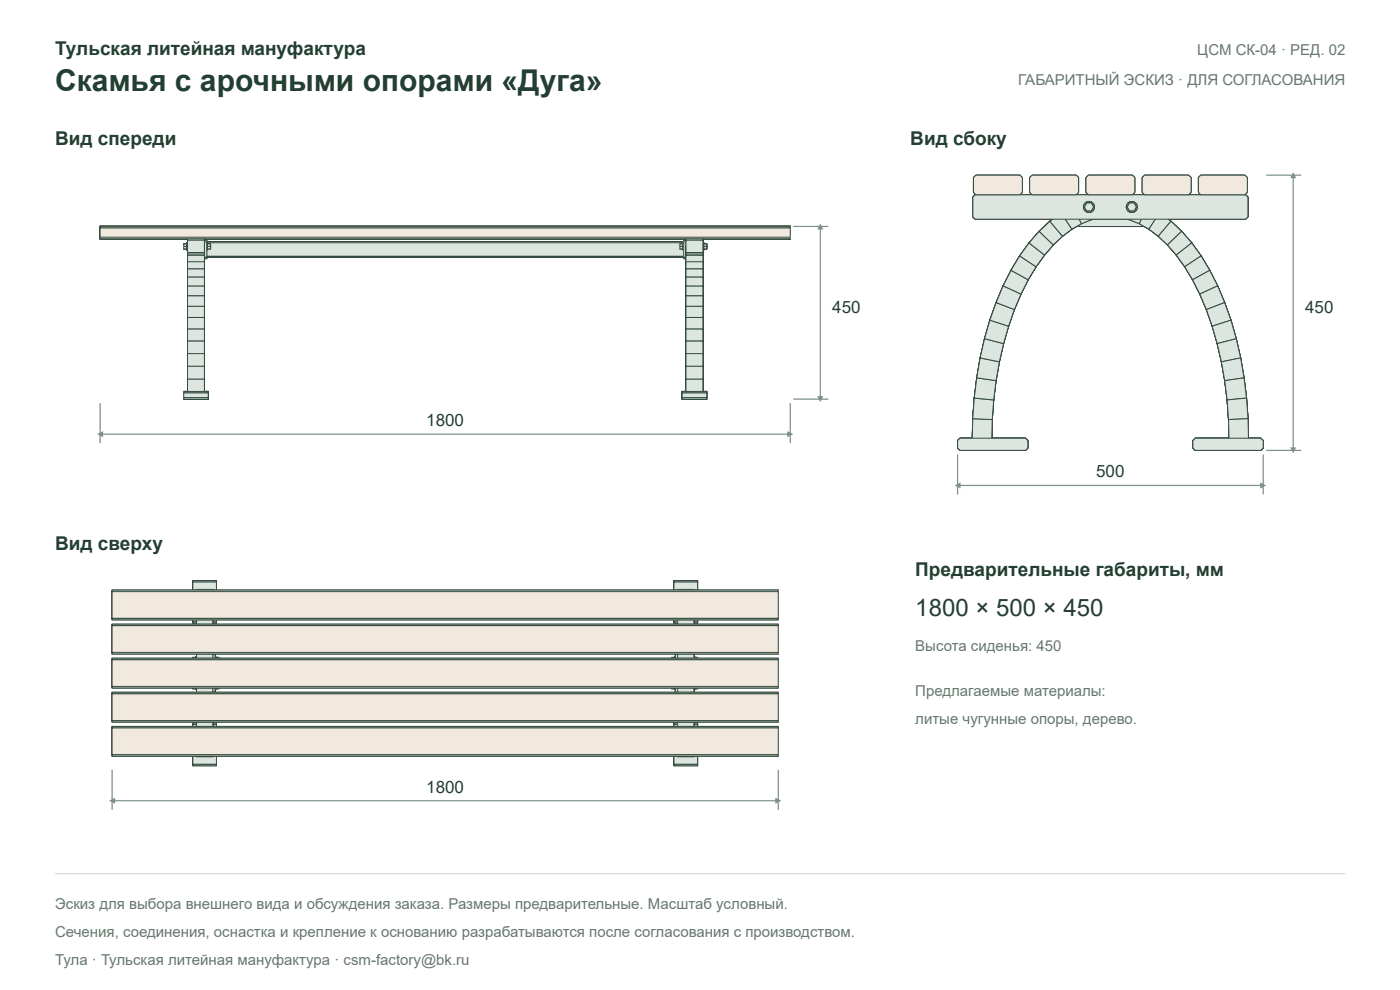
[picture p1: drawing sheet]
<svg xmlns="http://www.w3.org/2000/svg" width="297mm" height="210mm" viewBox="0 0 297 210" stroke-linecap="round" stroke-linejoin="round" font-family="sans-serif">
<defs><g id="words">
<text font-size="6.4" fill="#233e32" x="11.7" y="19.3">Скамья с арочными опорами «Дуга»</text>
<text font-size="5.1" fill="#233e32" x="194.2" y="130.5">1800 × 500 × 450</text>
<g font-size="4" fill="#233e32">
<text x="11.7" y="11.7">Тульская литейная мануфактура</text>
<text x="11.7" y="30.8">Вид спереди</text>
<text x="193.1" y="30.8">Вид сбоку</text>
<text x="11.7" y="116.7">Вид сверху</text>
<text x="194.2" y="122">Предварительные габариты, мм</text>
</g>
<g font-size="3.6" fill="#233e32">
<text x="176.6" y="66.3">450</text>
<text x="276.9" y="66.3">450</text>
<text x="90.4" y="90.3">1800</text>
<text x="232.6" y="101.2">500</text>
<text x="90.4" y="168.1">1800</text>
</g>
<g font-size="3.2" fill="#68766e">
<text x="254" y="11.7">ЦСМ СК-04 · РЕД. 02</text>
<text x="216" y="18">ГАБАРИТНЫЙ ЭСКИЗ · ДЛЯ СОГЛАСОВАНИЯ</text>
<text x="194.2" y="137.9">Высота сиденья: 450</text>
<text x="194.2" y="147.5">Предлагаемые материалы:</text>
<text x="194.2" y="153.4">литые чугунные опоры, дерево.</text>
<text x="11.7" y="192.7">Эскиз для выбора внешнего вида и обсуждения заказа. Размеры предварительные. Масштаб условный.</text>
<text x="11.7" y="198.6">Сечения, соединения, оснастка и крепление к основанию разрабатываются после согласования с производством.</text>
<text x="11.7" y="204.6">Тула · Тульская литейная мануфактура · csm-factory@bk.ru</text>
</g>
</g></defs>
<path d="M39 83.3h5.2v1h-5.2z" fill="#dce5df"/>
<path d="M39 83.3h5.2v1h-5.2z" fill="none" stroke="#354d40" stroke-width=".21"/>
<path d="M144.7 83.3h5.2v1h-5.2z" fill="#dce5df"/>
<path d="M39 84.3h5.2v.3h-5.2zM39 83h5.2v.3h-5.2zM144.7 83.3h5.2v1h-5.2zM144.7 84.3h5.2v.3h-5.2zM144.7 83h5.2v.3h-5.2z" fill="none" stroke="#354d40" stroke-width=".21"/>
<path d="M39 84.5h5.2M144.7 84.5h5.2" fill="none" stroke="#dce5df" stroke-width=".34"/>
<path d="M39 83.2h5.2M144.7 83.2h5.2" fill="none" stroke="#dce5df" stroke-width=".32"/>
<path d="M39.8 80.4h3.6v2.7h-3.6z" fill="#dce5df"/>
<path d="M39.8 80.4h3.6v2.7h-3.6z" fill="none" stroke="#354d40" stroke-width=".21"/>
<path d="M145.5 80.4h3.6v2.7h-3.6z" fill="#dce5df"/>
<path d="M145.5 80.4h3.6v2.7h-3.6z" fill="none" stroke="#354d40" stroke-width=".21"/>
<path d="M39.8 50.9h3.6v2.6h-3.6z" fill="#dce5df"/>
<path d="M39.8 50.9h3.6v2.6h-3.6z" fill="none" stroke="#354d40" stroke-width=".21"/>
<path d="M145.5 50.9h3.6v2.6h-3.6z" fill="#dce5df"/>
<path d="M145.5 50.9h3.6v2.6h-3.6z" fill="none" stroke="#354d40" stroke-width=".21"/>
<path d="M21.2 48.3h146.5v2h-146.5z" fill="#f2e9de"/>
<path d="M21.2 48.3h146.5v2h-146.5z" fill="none" stroke="#354d40" stroke-width=".21"/>
<path d="M39.8 77.7h3.6v2.7h-3.6z" fill="#dce5df"/>
<path d="M39.8 77.7h3.6v2.7h-3.6z" fill="none" stroke="#354d40" stroke-width=".21"/>
<path d="M145.5 77.7h3.6v2.7h-3.6z" fill="#dce5df"/>
<path d="M21.2 50.3h146.5v.3h-146.5zM21.2 48h146.5v.3h-146.5zM39.8 53.5h3.6v.4h-3.6zM39.8 50.6h3.6v.3h-3.6zM145.5 53.5h3.6v.4h-3.6zM145.5 50.6h3.6v.3h-3.6zM145.5 77.7h3.6v2.7h-3.6z" fill="none" stroke="#354d40" stroke-width=".21"/>
<path d="M39.8 53.7h3.6M39.8 50.8h3.6M145.5 53.7h3.6M145.5 50.8h3.6" fill="none" stroke="#dce5df" stroke-width=".32"/>
<path d="M21.2 50.5h146.5" fill="none" stroke="#f2e9de" stroke-width=".32"/>
<path d="M21.2 48.2h146.5" fill="none" stroke="#f2e9de" stroke-width=".34"/>
<path d="M39.8 75h3.6v2.7h-3.6z" fill="#dce5df"/>
<path d="M39.8 75h3.6v2.7h-3.6z" fill="none" stroke="#354d40" stroke-width=".21"/>
<path d="M145.5 75h3.6v2.7h-3.6z" fill="#dce5df"/>
<path d="M145.5 75h3.6v2.7h-3.6z" fill="none" stroke="#354d40" stroke-width=".21"/>
<path d="M39.8 72.3h3.6v2.7h-3.6z" fill="#dce5df"/>
<path d="M39.8 72.3h3.6v2.7h-3.6z" fill="none" stroke="#354d40" stroke-width=".21"/>
<path d="M145.5 72.3h3.6v2.7h-3.6z" fill="#dce5df"/>
<path d="M145.5 72.3h3.6v2.7h-3.6zM39.8 83.1l3.6 .1zM39.8 80.4v2.8zM43.4 80.4v2.8zM145.5 83.1l3.6 .1zM145.5 80.4v2.8zM149.1 80.4v2.8z" fill="none" stroke="#354d40" stroke-width=".21"/>
<path d="M39.8 83.2h3.6M145.5 83.2h3.6" fill="none" stroke="#dce5df" stroke-width=".21"/>
<path d="M39.8 69.8h3.6v2.5h-3.6z" fill="#dce5df"/>
<path d="M39.8 69.8h3.6v2.5h-3.6z" fill="none" stroke="#354d40" stroke-width=".21"/>
<path d="M145.5 69.8h3.6v2.5h-3.6z" fill="#dce5df"/>
<g fill="none" stroke="#354d40" stroke-width=".21">
<path d="M39.8 77.7v2.8zM39.8 77.7h3.6v.2h-3.6zM39.8 75v2.9zM39.8 75h3.6v.3h-3.6zM43.4 77.7v2.8zM43.4 75v2.9zM145.5 69.8h3.6v2.5h-3.6zM145.5 77.7v2.8zM145.5 77.7h3.6v.2h-3.6zM145.5 75v2.9zM145.5 75h3.6v.3h-3.6zM149.1 77.7v2.8z"/>
<path d="M149.1 75v2.9zM39.8 80.4h3.6v.1h-3.6zM145.5 80.4h3.6v.1h-3.6z"/>
</g>
<path d="M39.8 80.5h3.6M145.5 80.5h3.6" fill="none" stroke="#dce5df" stroke-width=".21"/>
<path d="M39.8 77.8h3.6M145.5 77.8h3.6" fill="none" stroke="#dce5df" stroke-width=".25"/>
<path d="M39.8 75.2h3.6M145.5 75.2h3.6" fill="none" stroke="#dce5df" stroke-width=".36"/>
<path d="M39.8 67.3h3.6v2.5h-3.6z" fill="#dce5df"/>
<path d="M39.8 67.3h3.6v2.5h-3.6z" fill="none" stroke="#354d40" stroke-width=".21"/>
<path d="M145.5 67.3h3.6v2.5h-3.6z" fill="#dce5df"/>
<path d="M39.8 72.3v3zM43.4 72.3v3zM145.5 67.3h3.6v2.5h-3.6zM145.5 72.3v3zM149.1 72.3v3z" fill="none" stroke="#354d40" stroke-width=".21"/>
<path d="M39.8 72.3h3.6v.5h-3.6z" fill="#dce5df"/>
<path d="M39.8 72.3h3.6v.5h-3.6z" fill="none" stroke="#354d40" stroke-width=".21"/>
<path d="M39.8 72.3h3.6v.5h-3.6z" fill="#dce5df"/>
<path d="M39.8 72.3h3.6v.5h-3.6z" fill="none" stroke="#354d40" stroke-width=".21"/>
<path d="M145.5 72.3h3.6v.5h-3.6z" fill="#dce5df"/>
<path d="M145.5 72.3h3.6v.5h-3.6z" fill="none" stroke="#354d40" stroke-width=".21"/>
<path d="M145.5 72.3h3.6v.5h-3.6z" fill="#dce5df"/>
<path d="M39.8 69.8v3zM43.4 69.8v3zM145.5 72.3h3.6v.5h-3.6zM145.5 69.8v3zM149.1 69.8v3z" fill="none" stroke="#354d40" stroke-width=".21"/>
<path d="M39.8 80.5h3.6v2.7h-3.6z" fill="#dce5df"/>
<path d="M39.8 80.5h3.6v2.7h-3.6z" fill="none" stroke="#354d40" stroke-width=".21"/>
<path d="M145.5 80.5h3.6v2.7h-3.6z" fill="#dce5df"/>
<path d="M39 83v1.6zM39 84.6h5.2zM39 83h5.2zM44.2 83v1.6zM144.7 83v1.6zM144.7 84.6h5.2zM144.7 83h5.2zM145.5 80.5h3.6v2.7h-3.6zM149.9 83v1.6z" fill="none" stroke="#354d40" stroke-width=".21"/>
<path d="M39.8 77.9h3.6v2.6h-3.6z" fill="#dce5df"/>
<path d="M39.8 77.9h3.6v2.6h-3.6z" fill="none" stroke="#354d40" stroke-width=".21"/>
<path d="M145.5 77.9h3.6v2.6h-3.6z" fill="#dce5df"/>
<path d="M145.5 77.9h3.6v2.6h-3.6z" fill="none" stroke="#354d40" stroke-width=".21"/>
<path d="M39.8 65h3.6v2.3h-3.6z" fill="#dce5df"/>
<path d="M39.8 65h3.6v2.3h-3.6z" fill="none" stroke="#354d40" stroke-width=".21"/>
<path d="M145.5 65h3.6v2.3h-3.6z" fill="#dce5df"/>
<path d="M145.5 65h3.6v2.3h-3.6z" fill="none" stroke="#354d40" stroke-width=".21"/>
<path d="M39.8 69.8h3.6v.6h-3.6z" fill="#dce5df"/>
<path d="M39.8 69.8h3.6v.6h-3.6z" fill="none" stroke="#354d40" stroke-width=".21"/>
<path d="M39.8 69.8h3.6v.6h-3.6z" fill="#dce5df"/>
<path d="M39.8 69.8h3.6v.6h-3.6z" fill="none" stroke="#354d40" stroke-width=".21"/>
<path d="M145.5 69.8h3.6v.6h-3.6z" fill="#dce5df"/>
<path d="M145.5 69.8h3.6v.6h-3.6z" fill="none" stroke="#354d40" stroke-width=".21"/>
<path d="M145.5 69.8h3.6v.6h-3.6z" fill="#dce5df"/>
<path d="M145.5 69.8h3.6v.6h-3.6z" fill="none" stroke="#354d40" stroke-width=".21"/>
<path d="M39.8 75.3h3.6v2.6h-3.6z" fill="#dce5df"/>
<path d="M39.8 75.3h3.6v2.6h-3.6z" fill="none" stroke="#354d40" stroke-width=".21"/>
<path d="M145.5 75.3h3.6v2.6h-3.6z" fill="#dce5df"/>
<path d="M39.8 67.3v3.1zM43.4 67.3v3.1zM145.5 75.3h3.6v2.6h-3.6zM145.5 67.3v3.1zM149.1 67.3v3.1z" fill="none" stroke="#354d40" stroke-width=".21"/>
<path d="M39.8 72.8h3.6v2.5h-3.6z" fill="#dce5df"/>
<path d="M39.8 72.8h3.6v2.5h-3.6z" fill="none" stroke="#354d40" stroke-width=".21"/>
<path d="M145.5 72.8h3.6v2.5h-3.6z" fill="#dce5df"/>
<path d="M21.2 48v2.6zM21.2 50.6h146.5zM21.2 48h146.5zM167.7 48v2.6zM145.5 72.8h3.6v2.5h-3.6z" fill="none" stroke="#354d40" stroke-width=".21"/>
<path d="M39.8 67.3h3.6v.8h-3.6z" fill="#dce5df"/>
<path d="M39.8 67.3h3.6v.8h-3.6z" fill="none" stroke="#354d40" stroke-width=".21"/>
<path d="M39.8 67.3h3.6v.8h-3.6z" fill="#dce5df"/>
<path d="M39.8 67.3h3.6v.8h-3.6z" fill="none" stroke="#354d40" stroke-width=".21"/>
<path d="M145.5 67.3h3.6v.8h-3.6z" fill="#dce5df"/>
<path d="M145.5 67.3h3.6v.8h-3.6z" fill="none" stroke="#354d40" stroke-width=".21"/>
<path d="M145.5 67.3h3.6v.8h-3.6z" fill="#dce5df"/>
<path d="M145.5 67.3h3.6v.8h-3.6z" fill="none" stroke="#354d40" stroke-width=".21"/>
<path d="M39.8 62.7h3.6v2.3h-3.6z" fill="#dce5df"/>
<path d="M39.8 62.7h3.6v2.3h-3.6z" fill="none" stroke="#354d40" stroke-width=".21"/>
<path d="M145.5 62.7h3.6v2.3h-3.6z" fill="#dce5df"/>
<path d="M145.5 62.7h3.6v2.3h-3.6z" fill="none" stroke="#354d40" stroke-width=".21"/>
<path d="M39.8 70.4h3.6v2.4h-3.6z" fill="#dce5df"/>
<path d="M39.8 70.4h3.6v2.4h-3.6z" fill="none" stroke="#354d40" stroke-width=".21"/>
<path d="M145.5 70.4h3.6v2.4h-3.6z" fill="#dce5df"/>
<path d="M39.8 65v3.1zM43.4 65v3.1zM145.5 70.4h3.6v2.4h-3.6zM145.5 65v3.1zM149.1 65v3.1z" fill="none" stroke="#354d40" stroke-width=".21"/>
<path d="M39.8 65h3.6v.9h-3.6z" fill="#dce5df"/>
<path d="M39.8 65h3.6v.9h-3.6z" fill="none" stroke="#354d40" stroke-width=".21"/>
<path d="M39.8 65h3.6v.9h-3.6z" fill="#dce5df"/>
<path d="M39.8 65h3.6v.9h-3.6z" fill="none" stroke="#354d40" stroke-width=".21"/>
<path d="M145.5 65h3.6v.9h-3.6z" fill="#dce5df"/>
<path d="M145.5 65h3.6v.9h-3.6z" fill="none" stroke="#354d40" stroke-width=".21"/>
<path d="M145.5 65h3.6v.9h-3.6z" fill="#dce5df"/>
<path d="M145.5 65h3.6v.9h-3.6z" fill="none" stroke="#354d40" stroke-width=".21"/>
<path d="M39.8 68.1h3.6v2.3h-3.6z" fill="#dce5df"/>
<path d="M39.8 68.1h3.6v2.3h-3.6z" fill="none" stroke="#354d40" stroke-width=".21"/>
<path d="M145.5 68.1h3.6v2.3h-3.6z" fill="#dce5df"/>
<path d="M145.5 68.1h3.6v2.3h-3.6z" fill="none" stroke="#354d40" stroke-width=".21"/>
<path d="M39.8 60.7h3.6v2h-3.6z" fill="#dce5df"/>
<path d="M39.8 60.7h3.6v2h-3.6z" fill="none" stroke="#354d40" stroke-width=".21"/>
<path d="M145.5 60.7h3.6v2h-3.6z" fill="#dce5df"/>
<path d="M39.8 62.7v3.2zM43.4 62.7v3.2zM145.5 60.7h3.6v2h-3.6zM145.5 62.7v3.2zM149.1 62.7v3.2z" fill="none" stroke="#354d40" stroke-width=".21"/>
<path d="M39.8 65.9h3.6v2.2h-3.6z" fill="#dce5df"/>
<path d="M39.8 65.9h3.6v2.2h-3.6z" fill="none" stroke="#354d40" stroke-width=".21"/>
<path d="M145.5 65.9h3.6v2.2h-3.6z" fill="#dce5df"/>
<path d="M145.5 65.9h3.6v2.2h-3.6z" fill="none" stroke="#354d40" stroke-width=".21"/>
<path d="M39.8 62.7h3.6v1.1h-3.6z" fill="#dce5df"/>
<path d="M39.8 62.7h3.6v1.1h-3.6z" fill="none" stroke="#354d40" stroke-width=".21"/>
<path d="M39.8 62.7h3.6v1.1h-3.6z" fill="#dce5df"/>
<path d="M39.8 62.7h3.6v1.1h-3.6z" fill="none" stroke="#354d40" stroke-width=".21"/>
<path d="M145.5 62.7h3.6v1.1h-3.6z" fill="#dce5df"/>
<path d="M145.5 62.7h3.6v1.1h-3.6z" fill="none" stroke="#354d40" stroke-width=".21"/>
<path d="M145.5 62.7h3.6v1.1h-3.6z" fill="#dce5df"/>
<path d="M145.5 62.7h3.6v1.1h-3.6z" fill="none" stroke="#354d40" stroke-width=".21"/>
<path d="M39.8 58.8h3.6v1.9h-3.6z" fill="#dce5df"/>
<path d="M39.8 58.8h3.6v1.9h-3.6z" fill="none" stroke="#354d40" stroke-width=".21"/>
<path d="M145.5 58.8h3.6v1.9h-3.6z" fill="#dce5df"/>
<path d="M145.5 58.8h3.6v1.9h-3.6zM39.8 60.7v3.1zM43.4 60.7v3.1zM145.5 60.7v3.1zM149.1 60.7v3.1z" fill="none" stroke="#354d40" stroke-width=".21"/>
<path d="M39.8 63.8h3.6v2.1h-3.6z" fill="#dce5df"/>
<path d="M39.8 63.8h3.6v2.1h-3.6z" fill="none" stroke="#354d40" stroke-width=".21"/>
<path d="M145.5 63.8h3.6v2.1h-3.6z" fill="#dce5df"/>
<path d="M145.5 63.8h3.6v2.1h-3.6z" fill="none" stroke="#354d40" stroke-width=".21"/>
<path d="M39.8 60.7h3.6v1.2h-3.6z" fill="#dce5df"/>
<path d="M39.8 60.7h3.6v1.2h-3.6z" fill="none" stroke="#354d40" stroke-width=".21"/>
<path d="M39.8 60.7h3.6v1.2h-3.6z" fill="#dce5df"/>
<path d="M39.8 60.7h3.6v1.2h-3.6z" fill="none" stroke="#354d40" stroke-width=".21"/>
<path d="M145.5 60.7h3.6v1.2h-3.6z" fill="#dce5df"/>
<path d="M145.5 60.7h3.6v1.2h-3.6z" fill="none" stroke="#354d40" stroke-width=".21"/>
<path d="M145.5 60.7h3.6v1.2h-3.6z" fill="#dce5df"/>
<path d="M21.2 48h146.5v.3h-146.5zM21.2 50.3h146.5v.3h-146.5zM145.5 60.7h3.6v1.2h-3.6z" fill="none" stroke="#354d40" stroke-width=".21"/>
<path d="M21.2 48.2h146.5" fill="none" stroke="#f2e9de" stroke-width=".34"/>
<path d="M21.2 50.5h146.5" fill="none" stroke="#f2e9de" stroke-width=".32"/>
<path d="M21.2 48.3h146.5v2h-146.5z" fill="#f2e9de"/>
<path d="M21.2 48.3h146.5v2h-146.5zM39.8 58.8v3.1zM43.4 58.8v3.1zM145.5 58.8v3.1zM149.1 58.8v3.1z" fill="none" stroke="#354d40" stroke-width=".21"/>
<path d="M39.8 57h3.6v1.8h-3.6z" fill="#dce5df"/>
<path d="M39.8 57h3.6v1.8h-3.6z" fill="none" stroke="#354d40" stroke-width=".21"/>
<path d="M145.5 57h3.6v1.8h-3.6z" fill="#dce5df"/>
<path d="M145.5 57h3.6v1.8h-3.6z" fill="none" stroke="#354d40" stroke-width=".21"/>
<path d="M39.8 61.9h3.6v1.9h-3.6z" fill="#dce5df"/>
<path d="M39.8 61.9h3.6v1.9h-3.6z" fill="none" stroke="#354d40" stroke-width=".21"/>
<path d="M145.5 61.9h3.6v1.9h-3.6z" fill="#dce5df"/>
<path d="M145.5 61.9h3.6v1.9h-3.6zM39 83h5.2v.3h-5.2zM39 84.3h5.2v.3h-5.2zM144.7 83h5.2v.3h-5.2zM144.7 84.3h5.2v.3h-5.2z" fill="none" stroke="#354d40" stroke-width=".21"/>
<path d="M39 83.2h5.2M144.7 83.2h5.2" fill="none" stroke="#dce5df" stroke-width=".32"/>
<path d="M39 84.5h5.2M144.7 84.5h5.2" fill="none" stroke="#dce5df" stroke-width=".34"/>
<path d="M39 83.3h5.2v1h-5.2z" fill="#dce5df"/>
<path d="M39 83.3h5.2v1h-5.2z" fill="none" stroke="#354d40" stroke-width=".21"/>
<path d="M144.7 83.3h5.2v1h-5.2z" fill="#dce5df"/>
<path d="M144.7 83.3h5.2v1h-5.2z" fill="none" stroke="#354d40" stroke-width=".21"/>
<path d="M39.8 58.8h3.6v1.4h-3.6z" fill="#dce5df"/>
<path d="M39.8 58.8h3.6v1.4h-3.6z" fill="none" stroke="#354d40" stroke-width=".21"/>
<path d="M39.8 58.8h3.6v1.4h-3.6z" fill="#dce5df"/>
<path d="M39.8 58.8h3.6v1.4h-3.6z" fill="none" stroke="#354d40" stroke-width=".21"/>
<path d="M145.5 58.8h3.6v1.4h-3.6z" fill="#dce5df"/>
<path d="M145.5 58.8h3.6v1.4h-3.6z" fill="none" stroke="#354d40" stroke-width=".21"/>
<path d="M145.5 58.8h3.6v1.4h-3.6z" fill="#dce5df"/>
<path d="M145.5 58.8h3.6v1.4h-3.6z" fill="none" stroke="#354d40" stroke-width=".21"/>
<path d="M21.2 48.3h146.5v2h-146.5z" fill="#f2e9de"/>
<path d="M21.2 48.3h146.5v2h-146.5zM21.2 50.3h146.5v.3h-146.5zM21.2 48h146.5v.3h-146.5z" fill="none" stroke="#354d40" stroke-width=".21"/>
<path d="M21.2 50.5h146.5" fill="none" stroke="#f2e9de" stroke-width=".32"/>
<path d="M21.2 48.2h146.5" fill="none" stroke="#f2e9de" stroke-width=".34"/>
<path d="M39.8 60.2h3.6v1.7h-3.6z" fill="#dce5df"/>
<path d="M39.8 60.2h3.6v1.7h-3.6z" fill="none" stroke="#354d40" stroke-width=".21"/>
<path d="M145.5 60.2h3.6v1.7h-3.6z" fill="#dce5df"/>
<path d="M39.8 57v3.2zM43.4 57v3.2zM145.5 57v3.2zM149.1 57v3.2zM145.5 60.2h3.6v1.7h-3.6z" fill="none" stroke="#354d40" stroke-width=".21"/>
<path d="M39.8 55.5h3.6v1.5h-3.6z" fill="#dce5df"/>
<path d="M39.8 55.5h3.6v1.5h-3.6z" fill="none" stroke="#354d40" stroke-width=".21"/>
<path d="M145.5 55.5h3.6v1.5h-3.6z" fill="#dce5df"/>
<path d="M145.5 55.5h3.6v1.5h-3.6z" fill="none" stroke="#354d40" stroke-width=".21"/>
<path d="M39.8 57h3.6v1.6h-3.6z" fill="#dce5df"/>
<path d="M39.8 57h3.6v1.6h-3.6z" fill="none" stroke="#354d40" stroke-width=".21"/>
<path d="M39.8 57h3.6v1.6h-3.6z" fill="#dce5df"/>
<path d="M39.8 57h3.6v1.6h-3.6z" fill="none" stroke="#354d40" stroke-width=".21"/>
<path d="M145.5 57h3.6v1.6h-3.6z" fill="#dce5df"/>
<path d="M145.5 57h3.6v1.6h-3.6z" fill="none" stroke="#354d40" stroke-width=".21"/>
<path d="M145.5 57h3.6v1.6h-3.6z" fill="#dce5df"/>
<path d="M145.5 57h3.6v1.6h-3.6z" fill="none" stroke="#354d40" stroke-width=".21"/>
<path d="M39.8 58.6h3.6v1.6h-3.6z" fill="#dce5df"/>
<path d="M39.8 58.6h3.6v1.6h-3.6z" fill="none" stroke="#354d40" stroke-width=".21"/>
<path d="M145.5 58.6h3.6v1.6h-3.6z" fill="#dce5df"/>
<path d="M39.8 55.5v3.1zM43.4 55.5v3.1zM145.5 58.6h3.6v1.6h-3.6zM145.5 55.5v3.1zM149.1 55.5v3.1z" fill="none" stroke="#354d40" stroke-width=".21"/>
<path d="M39.8 54.1h3.6v1.4h-3.6z" fill="#dce5df"/>
<path d="M39.8 54.1h3.6v1.4h-3.6z" fill="none" stroke="#354d40" stroke-width=".21"/>
<path d="M145.5 54.1h3.6v1.4h-3.6z" fill="#dce5df"/>
<path d="M145.5 54.1h3.6v1.4h-3.6z" fill="none" stroke="#354d40" stroke-width=".21"/>
<path d="M39.8 55.5h3.6v1.8h-3.6z" fill="#dce5df"/>
<path d="M39.8 55.5h3.6v1.8h-3.6z" fill="none" stroke="#354d40" stroke-width=".21"/>
<path d="M39.8 55.5h3.6v1.8h-3.6z" fill="#dce5df"/>
<path d="M39.8 55.5h3.6v1.8h-3.6z" fill="none" stroke="#354d40" stroke-width=".21"/>
<path d="M145.5 55.5h3.6v1.8h-3.6z" fill="#dce5df"/>
<path d="M145.5 55.5h3.6v1.8h-3.6z" fill="none" stroke="#354d40" stroke-width=".21"/>
<path d="M145.5 55.5h3.6v1.8h-3.6z" fill="#dce5df"/>
<path d="M145.5 55.5h3.6v1.8h-3.6z" fill="none" stroke="#354d40" stroke-width=".21"/>
<path d="M39.8 57.3h3.6v1.3h-3.6z" fill="#dce5df"/>
<path d="M39.8 57.3h3.6v1.3h-3.6z" fill="none" stroke="#354d40" stroke-width=".21"/>
<path d="M145.5 57.3h3.6v1.3h-3.6z" fill="#dce5df"/>
<path d="M21.2 48v2.6zM21.2 50.6h146.5zM21.2 48h146.5zM39.8 54.1v3.2zM43.4 54.1v3.2zM145.5 57.3h3.6v1.3h-3.6zM145.5 54.1v3.2zM149.1 54.1v3.2zM167.7 48v2.6z" fill="none" stroke="#354d40" stroke-width=".21"/>
<path d="M39.8 53h3.6v1.1h-3.6z" fill="#dce5df"/>
<path d="M39.8 53h3.6v1.1h-3.6z" fill="none" stroke="#354d40" stroke-width=".21"/>
<path d="M145.5 53h3.6v1.1h-3.6z" fill="#dce5df"/>
<path d="M145.5 53h3.6v1.1h-3.6z" fill="none" stroke="#354d40" stroke-width=".21"/>
<path d="M39.8 54.1h3.6v2h-3.6z" fill="#dce5df"/>
<path d="M39.8 54.1h3.6v2h-3.6z" fill="none" stroke="#354d40" stroke-width=".21"/>
<path d="M39.8 54.1h3.6v2h-3.6z" fill="#dce5df"/>
<path d="M39.8 54.1h3.6v2h-3.6z" fill="none" stroke="#354d40" stroke-width=".21"/>
<path d="M145.5 54.1h3.6v2h-3.6z" fill="#dce5df"/>
<path d="M145.5 54.1h3.6v2h-3.6z" fill="none" stroke="#354d40" stroke-width=".21"/>
<path d="M145.5 54.1h3.6v2h-3.6z" fill="#dce5df"/>
<path d="M145.5 54.1h3.6v2h-3.6z" fill="none" stroke="#354d40" stroke-width=".21"/>
<path d="M39.8 56.1h3.6v1.2h-3.6z" fill="#dce5df"/>
<path d="M39.8 56.1h3.6v1.2h-3.6z" fill="none" stroke="#354d40" stroke-width=".21"/>
<path d="M145.5 56.1h3.6v1.2h-3.6z" fill="#dce5df"/>
<path d="M39.8 53v3.1zM43.4 53v3.1zM145.5 56.1h3.6v1.2h-3.6zM145.5 53v3.1zM149.1 53v3.1z" fill="none" stroke="#354d40" stroke-width=".21"/>
<path d="M39.8 53h3.6v2.2h-3.6z" fill="#dce5df"/>
<path d="M39.8 53h3.6v2.2h-3.6z" fill="none" stroke="#354d40" stroke-width=".21"/>
<path d="M39.8 53h3.6v2.2h-3.6z" fill="#dce5df"/>
<path d="M39.8 53h3.6v2.2h-3.6z" fill="none" stroke="#354d40" stroke-width=".21"/>
<path d="M145.5 53h3.6v2.2h-3.6z" fill="#dce5df"/>
<path d="M145.5 53h3.6v2.2h-3.6z" fill="none" stroke="#354d40" stroke-width=".21"/>
<path d="M145.5 53h3.6v2.2h-3.6z" fill="#dce5df"/>
<path d="M145.5 53h3.6v2.2h-3.6z" fill="none" stroke="#354d40" stroke-width=".21"/>
<path d="M39.8 52.1h3.6v.9h-3.6z" fill="#dce5df"/>
<path d="M39.8 52.1h3.6v.9h-3.6z" fill="none" stroke="#354d40" stroke-width=".21"/>
<path d="M145.5 52.1h3.6v.9h-3.6z" fill="#dce5df"/>
<path d="M145.5 52.1h3.6v.9h-3.6z" fill="none" stroke="#354d40" stroke-width=".21"/>
<path d="M39.8 55.2h3.6v.9h-3.6z" fill="#dce5df"/>
<path d="M39.8 55.2h3.6v.9h-3.6z" fill="none" stroke="#354d40" stroke-width=".21"/>
<path d="M145.5 55.2h3.6v.9h-3.6z" fill="#dce5df"/>
<path d="M39.8 52.1v3.1zM43.4 52.1v3.1zM145.5 55.2h3.6v.9h-3.6zM145.5 52.1v3.1zM149.1 52.1v3.1z" fill="none" stroke="#354d40" stroke-width=".21"/>
<path d="M39.8 54.5h3.6v.7h-3.6z" fill="#dce5df"/>
<path d="M39.8 54.5h3.6v.7h-3.6z" fill="none" stroke="#354d40" stroke-width=".21"/>
<path d="M145.5 54.5h3.6v.7h-3.6z" fill="#dce5df"/>
<path d="M145.5 54.5h3.6v.7h-3.6z" fill="none" stroke="#354d40" stroke-width=".21"/>
<path d="M43.4 51.3h.5v3.2h-.5z" fill="#dce5df"/>
<path d="M43.4 51.3h.5v3.2h-.5z" fill="none" stroke="#354d40" stroke-width=".21"/>
<path d="M145 51.3h.5v3.2h-.5z" fill="#dce5df"/>
<path d="M145 51.3h.5v3.2h-.5z" fill="none" stroke="#354d40" stroke-width=".21"/>
<path d="M39.8 52.1h3.6v2.4h-3.6z" fill="#dce5df"/>
<path d="M39.8 52.1h3.6v2.4h-3.6z" fill="none" stroke="#354d40" stroke-width=".21"/>
<path d="M39.8 52.1h3.6v2.4h-3.6z" fill="#dce5df"/>
<path d="M39.8 52.1h3.6v2.4h-3.6z" fill="none" stroke="#354d40" stroke-width=".21"/>
<path d="M145.5 52.1h3.6v2.4h-3.6z" fill="#dce5df"/>
<path d="M145.5 52.1h3.6v2.4h-3.6z" fill="none" stroke="#354d40" stroke-width=".21"/>
<path d="M145.5 52.1h3.6v2.4h-3.6z" fill="#dce5df"/>
<path d="M21.2 48h146.5v.3h-146.5zM21.2 50.3h146.5v.3h-146.5zM145.5 52.1h3.6v2.4h-3.6z" fill="none" stroke="#354d40" stroke-width=".21"/>
<path d="M21.2 48.2h146.5" fill="none" stroke="#f2e9de" stroke-width=".34"/>
<path d="M21.2 50.5h146.5" fill="none" stroke="#f2e9de" stroke-width=".32"/>
<path d="M43.4 54.5h.5v.3h-.5z" fill="#dce5df"/>
<path d="M43.4 54.5h.5v.3h-.5z" fill="none" stroke="#354d40" stroke-width=".21"/>
<path d="M43.4 50.9h.5v.4h-.5z" fill="#dce5df"/>
<path d="M43.4 50.9h.5v.4h-.5z" fill="none" stroke="#354d40" stroke-width=".21"/>
<path d="M145 54.5h.5v.3h-.5z" fill="#dce5df"/>
<path d="M145 54.5h.5v.3h-.5z" fill="none" stroke="#354d40" stroke-width=".21"/>
<path d="M145 50.9h.5v.4h-.5z" fill="#dce5df"/>
<path d="M145 50.9h.5v.4h-.5z" fill="none" stroke="#354d40" stroke-width=".21"/>
<path d="M21.2 48.3h146.5v2h-146.5z" fill="#f2e9de"/>
<path d="M21.2 48.3h146.5v2h-146.5z" fill="none" stroke="#354d40" stroke-width=".21"/>
<path d="M39.8 51.5h3.6v.6h-3.6z" fill="#dce5df"/>
<path d="M39.8 51.5h3.6v.6h-3.6z" fill="none" stroke="#354d40" stroke-width=".21"/>
<path d="M145.5 51.5h3.6v.6h-3.6z" fill="#dce5df"/>
<path d="M39.8 51.5v3zM43.4 51.5v3zM145.5 51.5h3.6v.6h-3.6zM145.5 51.5v3zM149.1 51.5v3z" fill="none" stroke="#354d40" stroke-width=".21"/>
<path d="M43.9 52h.1v.2h-.1z" fill="#dce5df"/>
<path d="M43.9 52h.1v.2h-.1z" fill="none" stroke="#354d40" stroke-width=".21"/>
<path d="M43.9 52.2h.1v.3h-.1z" fill="#dce5df"/>
<path d="M43.9 52.2h.1v.3h-.1z" fill="none" stroke="#354d40" stroke-width=".21"/>
<path d="M39.6 52h.2v.2h-.2z" fill="#dce5df"/>
<path d="M39.6 52h.2v.2h-.2z" fill="none" stroke="#354d40" stroke-width=".21"/>
<path d="M39.6 52.2h.2v.3h-.2z" fill="#dce5df"/>
<path d="M39.6 52.2h.2v.3h-.2z" fill="none" stroke="#354d40" stroke-width=".21"/>
<path d="M144.9 52h.1v.2h-.1z" fill="#dce5df"/>
<path d="M144.9 52h.1v.2h-.1z" fill="none" stroke="#354d40" stroke-width=".21"/>
<path d="M144.9 52.2h.1v.3h-.1z" fill="#dce5df"/>
<path d="M144.9 52.2h.1v.3h-.1z" fill="none" stroke="#354d40" stroke-width=".21"/>
<path d="M149.1 52h.2v.2h-.2z" fill="#dce5df"/>
<path d="M149.1 52h.2v.2h-.2z" fill="none" stroke="#354d40" stroke-width=".21"/>
<path d="M149.1 52.2h.2v.3h-.2z" fill="#dce5df"/>
<path d="M149.1 52.2h.2v.3h-.2z" fill="none" stroke="#354d40" stroke-width=".21"/>
<path d="M43.9 51.7h.1v.3h-.1z" fill="#dce5df"/>
<path d="M43.9 51.7h.1v.3h-.1z" fill="none" stroke="#354d40" stroke-width=".21"/>
<path d="M39.6 51.7h.2v.3h-.2z" fill="#dce5df"/>
<path d="M39.6 51.7h.2v.3h-.2z" fill="none" stroke="#354d40" stroke-width=".21"/>
<path d="M144.9 51.7h.1v.3h-.1z" fill="#dce5df"/>
<path d="M144.9 51.7h.1v.3h-.1z" fill="none" stroke="#354d40" stroke-width=".21"/>
<path d="M149.1 51.7h.2v.3h-.2z" fill="#dce5df"/>
<path d="M149.1 51.7h.2v.3h-.2z" fill="none" stroke="#354d40" stroke-width=".21"/>
<path d="M43.9 52.5h.1v.3h-.1z" fill="#dce5df"/>
<path d="M43.9 52.5h.1v.3h-.1z" fill="none" stroke="#354d40" stroke-width=".21"/>
<path d="M39.6 52.5h.2v.3h-.2z" fill="#dce5df"/>
<path d="M39.6 52.5h.2v.3h-.2z" fill="none" stroke="#354d40" stroke-width=".21"/>
<path d="M144.9 52.5h.1v.3h-.1z" fill="#dce5df"/>
<path d="M144.9 52.5h.1v.3h-.1z" fill="none" stroke="#354d40" stroke-width=".21"/>
<path d="M149.1 52.5h.2v.3h-.2z" fill="#dce5df"/>
<path d="M149.1 52.5h.2v.3h-.2z" fill="none" stroke="#354d40" stroke-width=".21"/>
<path d="M44 51.7h.7v.5h-.7z" fill="#dce5df"/>
<path d="M44 51.7h.7v.5h-.7z" fill="none" stroke="#354d40" stroke-width=".21"/>
<path d="M44 52.2h.7v.6h-.7z" fill="#dce5df"/>
<path d="M44 52.2h.7v.6h-.7z" fill="none" stroke="#354d40" stroke-width=".21"/>
<path d="M39 51.7h.6v.5h-.6z" fill="#dce5df"/>
<path d="M39 51.7h.6v.5h-.6z" fill="none" stroke="#354d40" stroke-width=".21"/>
<path d="M39 52.2h.6v.6h-.6z" fill="#dce5df"/>
<path d="M39 52.2h.6v.6h-.6z" fill="none" stroke="#354d40" stroke-width=".21"/>
<path d="M144.2 51.7h.7v.5h-.7z" fill="#dce5df"/>
<path d="M144.2 51.7h.7v.5h-.7z" fill="none" stroke="#354d40" stroke-width=".21"/>
<path d="M144.2 52.2h.7v.6h-.7z" fill="#dce5df"/>
<path d="M144.2 52.2h.7v.6h-.7z" fill="none" stroke="#354d40" stroke-width=".21"/>
<path d="M149.3 51.7h.6v.5h-.6z" fill="#dce5df"/>
<path d="M149.3 51.7h.6v.5h-.6z" fill="none" stroke="#354d40" stroke-width=".21"/>
<path d="M149.3 52.2h.6v.6h-.6z" fill="#dce5df"/>
<path d="M149.3 52.2h.6v.6h-.6z" fill="none" stroke="#354d40" stroke-width=".21"/>
<path d="M21.2 48.3h146.5v2h-146.5z" fill="#f2e9de"/>
<path d="M21.2 48.3h146.5v2h-146.5z" fill="none" stroke="#354d40" stroke-width=".21"/>
<path d="M43.9 51.6l.1 .1z" fill="#dce5df"/>
<path d="M43.9 51.6l.1 .1z" fill="none" stroke="#354d40" stroke-width=".21"/>
<path d="M39.6 51.6h.2v.1h-.2z" fill="#dce5df"/>
<path d="M39.6 51.6h.2v.1h-.2z" fill="none" stroke="#354d40" stroke-width=".21"/>
<path d="M144.9 51.6l.1 .1z" fill="#dce5df"/>
<path d="M144.9 51.6l.1 .1z" fill="none" stroke="#354d40" stroke-width=".21"/>
<path d="M149.1 51.6h.2v.1h-.2z" fill="#dce5df"/>
<path d="M149.1 51.6h.2v.1h-.2z" fill="none" stroke="#354d40" stroke-width=".21"/>
<path d="M43.9 52.8h.1v.1h-.1z" fill="#dce5df"/>
<path d="M43.9 52.8h.1v.1h-.1z" fill="none" stroke="#354d40" stroke-width=".21"/>
<path d="M39.6 52.8h.2v.1h-.2z" fill="#dce5df"/>
<path d="M39.6 52.8h.2v.1h-.2z" fill="none" stroke="#354d40" stroke-width=".21"/>
<path d="M144.9 52.8h.1v.1h-.1z" fill="#dce5df"/>
<path d="M144.9 52.8h.1v.1h-.1z" fill="none" stroke="#354d40" stroke-width=".21"/>
<path d="M149.1 52.8h.2v.1h-.2z" fill="#dce5df"/>
<path d="M149.1 52.8h.2v.1h-.2z" fill="none" stroke="#354d40" stroke-width=".21"/>
<path d="M39.8 53.9h3.6v.6h-3.6z" fill="#dce5df"/>
<path d="M39.8 53.9h3.6v.6h-3.6z" fill="none" stroke="#354d40" stroke-width=".21"/>
<path d="M145.5 53.9h3.6v.6h-3.6z" fill="#dce5df"/>
<path d="M21.2 50.3h146.5v.3h-146.5zM21.2 48h146.5v.3h-146.5zM145.5 53.9h3.6v.6h-3.6z" fill="none" stroke="#354d40" stroke-width=".21"/>
<path d="M21.2 50.5h146.5" fill="none" stroke="#f2e9de" stroke-width=".32"/>
<path d="M21.2 48.2h146.5" fill="none" stroke="#f2e9de" stroke-width=".34"/>
<path d="M43.9 51.5l.1 .1z" fill="#dce5df"/>
<path d="M43.9 51.5l.1 .1z" fill="none" stroke="#354d40" stroke-width=".21"/>
<path d="M43.9 52.9l.1 .1z" fill="#dce5df"/>
<path d="M43.9 52.9l.1 .1z" fill="none" stroke="#354d40" stroke-width=".21"/>
<path d="M39.6 51.5l.2 .1z" fill="#dce5df"/>
<path d="M39.6 51.5l.2 .1z" fill="none" stroke="#354d40" stroke-width=".21"/>
<path d="M39.6 52.9l.2 .1z" fill="#dce5df"/>
<path d="M39.6 52.9l.2 .1z" fill="none" stroke="#354d40" stroke-width=".21"/>
<path d="M144.9 51.5l.1 .1z" fill="#dce5df"/>
<path d="M144.9 51.5l.1 .1z" fill="none" stroke="#354d40" stroke-width=".21"/>
<path d="M144.9 52.9l.1 .1z" fill="#dce5df"/>
<path d="M144.9 52.9l.1 .1z" fill="none" stroke="#354d40" stroke-width=".21"/>
<path d="M149.1 51.5l.2 .1z" fill="#dce5df"/>
<path d="M149.1 51.5l.2 .1z" fill="none" stroke="#354d40" stroke-width=".21"/>
<path d="M149.1 52.9l.2 .1z" fill="#dce5df"/>
<path d="M149.1 52.9l.2 .1z" fill="none" stroke="#354d40" stroke-width=".21"/>
<path d="M39.8 51.5h3.6v2.4h-3.6z" fill="#dce5df"/>
<path d="M39.8 51.5h3.6v2.4h-3.6z" fill="none" stroke="#354d40" stroke-width=".21"/>
<path d="M39.8 51.5h3.6v2.4h-3.6z" fill="#dce5df"/>
<path d="M39.8 51.5h3.6v2.4h-3.6z" fill="none" stroke="#354d40" stroke-width=".21"/>
<path d="M145.5 51.5h3.6v2.4h-3.6z" fill="#dce5df"/>
<path d="M145.5 51.5h3.6v2.4h-3.6z" fill="none" stroke="#354d40" stroke-width=".21"/>
<path d="M145.5 51.5h3.6v2.4h-3.6z" fill="#dce5df"/>
<g fill="none" stroke="#354d40" stroke-width=".21">
<path d="M39 51.7v1.1zM39 51.7h.6zM39 52.8h.6zM39.6 51.5v1.5zM39.6 51.7v1.1zM39.8 51.5v1.5zM43.9 51.5v1.5zM44 51.7v1.1zM44 51.7h.7zM44 52.8h.7zM44 51.5v1.5zM44.7 51.7v1.1z"/>
<path d="M144.2 51.7v1.1zM144.2 51.7h.7zM144.2 52.8h.7zM144.9 51.7v1.1zM144.9 51.5v1.5zM145 51.5v1.5zM145.5 51.5h3.6v2.4h-3.6zM149.1 51.5v1.5zM149.3 51.5v1.5zM149.3 51.7v1.1zM149.3 51.7h.6zM149.3 52.8h.6z"/>
<path d="M149.9 51.7v1.1z"/>
</g>
<path d="M43.9 51.5l.1 .1z" fill="#dce5df"/>
<path d="M43.9 51.5l.1 .1z" fill="none" stroke="#354d40" stroke-width=".21"/>
<path d="M39.6 51.5l.2 .1z" fill="#dce5df"/>
<path d="M39.6 51.5l.2 .1z" fill="none" stroke="#354d40" stroke-width=".21"/>
<path d="M144.9 51.5l.1 .1z" fill="#dce5df"/>
<path d="M144.9 51.5l.1 .1z" fill="none" stroke="#354d40" stroke-width=".21"/>
<path d="M149.1 51.5l.2 .1z" fill="#dce5df"/>
<path d="M149.1 51.5l.2 .1z" fill="none" stroke="#354d40" stroke-width=".21"/>
<path d="M43.9 52.9l.1 .1z" fill="#dce5df"/>
<path d="M43.9 52.9l.1 .1z" fill="none" stroke="#354d40" stroke-width=".21"/>
<path d="M39.6 52.9l.2 .1z" fill="#dce5df"/>
<path d="M39.6 52.9l.2 .1z" fill="none" stroke="#354d40" stroke-width=".21"/>
<path d="M144.9 52.9l.1 .1z" fill="#dce5df"/>
<path d="M144.9 52.9l.1 .1z" fill="none" stroke="#354d40" stroke-width=".21"/>
<path d="M149.1 52.9l.2 .1z" fill="#dce5df"/>
<path d="M39.8 51.1h3.6v.4h-3.6zM145.5 51.1h3.6v.4h-3.6zM149.1 52.9l.2 .1z" fill="none" stroke="#354d40" stroke-width=".21"/>
<path d="M39.8 51.3h3.6M145.5 51.3h3.6" fill="none" stroke="#dce5df" stroke-width=".4"/>
<path d="M43.9 51.6l.1 .1z" fill="#dce5df"/>
<path d="M43.9 51.6l.1 .1z" fill="none" stroke="#354d40" stroke-width=".21"/>
<path d="M43.9 52.8h.1v.1h-.1z" fill="#dce5df"/>
<path d="M43.9 52.8h.1v.1h-.1z" fill="none" stroke="#354d40" stroke-width=".21"/>
<path d="M39.6 51.6h.2v.1h-.2z" fill="#dce5df"/>
<path d="M39.6 51.6h.2v.1h-.2z" fill="none" stroke="#354d40" stroke-width=".21"/>
<path d="M39.6 52.8h.2v.1h-.2z" fill="#dce5df"/>
<path d="M39.6 52.8h.2v.1h-.2z" fill="none" stroke="#354d40" stroke-width=".21"/>
<path d="M144.9 51.6l.1 .1z" fill="#dce5df"/>
<path d="M144.9 51.6l.1 .1z" fill="none" stroke="#354d40" stroke-width=".21"/>
<path d="M144.9 52.8h.1v.1h-.1z" fill="#dce5df"/>
<path d="M144.9 52.8h.1v.1h-.1z" fill="none" stroke="#354d40" stroke-width=".21"/>
<path d="M149.1 51.6h.2v.1h-.2z" fill="#dce5df"/>
<path d="M149.1 51.6h.2v.1h-.2z" fill="none" stroke="#354d40" stroke-width=".21"/>
<path d="M149.1 52.8h.2v.1h-.2z" fill="#dce5df"/>
<path d="M149.1 52.8h.2v.1h-.2z" fill="none" stroke="#354d40" stroke-width=".21"/>
<path d="M44 51.7h.7v.5h-.7z" fill="#dce5df"/>
<path d="M44 51.7h.7v.5h-.7z" fill="none" stroke="#354d40" stroke-width=".21"/>
<path d="M44 52.2h.7v.6h-.7z" fill="#dce5df"/>
<path d="M44 52.2h.7v.6h-.7z" fill="none" stroke="#354d40" stroke-width=".21"/>
<path d="M39 51.7h.6v.5h-.6z" fill="#dce5df"/>
<path d="M39 51.7h.6v.5h-.6z" fill="none" stroke="#354d40" stroke-width=".21"/>
<path d="M39 52.2h.6v.6h-.6z" fill="#dce5df"/>
<path d="M39 52.2h.6v.6h-.6z" fill="none" stroke="#354d40" stroke-width=".21"/>
<path d="M144.2 51.7h.7v.5h-.7z" fill="#dce5df"/>
<path d="M144.2 51.7h.7v.5h-.7z" fill="none" stroke="#354d40" stroke-width=".21"/>
<path d="M144.2 52.2h.7v.6h-.7z" fill="#dce5df"/>
<path d="M144.2 52.2h.7v.6h-.7z" fill="none" stroke="#354d40" stroke-width=".21"/>
<path d="M149.3 51.7h.6v.5h-.6z" fill="#dce5df"/>
<path d="M149.3 51.7h.6v.5h-.6z" fill="none" stroke="#354d40" stroke-width=".21"/>
<path d="M149.3 52.2h.6v.6h-.6z" fill="#dce5df"/>
<path d="M149.3 52.2h.6v.6h-.6z" fill="none" stroke="#354d40" stroke-width=".21"/>
<path d="M43.9 51.7h.1v.3h-.1z" fill="#dce5df"/>
<path d="M43.9 51.7h.1v.3h-.1z" fill="none" stroke="#354d40" stroke-width=".21"/>
<path d="M43.9 52.5h.1v.3h-.1z" fill="#dce5df"/>
<path d="M43.9 52.5h.1v.3h-.1z" fill="none" stroke="#354d40" stroke-width=".21"/>
<path d="M39.6 51.7h.2v.3h-.2z" fill="#dce5df"/>
<path d="M39.6 51.7h.2v.3h-.2z" fill="none" stroke="#354d40" stroke-width=".21"/>
<path d="M39.6 52.5h.2v.3h-.2z" fill="#dce5df"/>
<path d="M39.6 52.5h.2v.3h-.2z" fill="none" stroke="#354d40" stroke-width=".21"/>
<path d="M144.9 51.7h.1v.3h-.1z" fill="#dce5df"/>
<path d="M144.9 51.7h.1v.3h-.1z" fill="none" stroke="#354d40" stroke-width=".21"/>
<path d="M144.9 52.5h.1v.3h-.1z" fill="#dce5df"/>
<path d="M144.9 52.5h.1v.3h-.1z" fill="none" stroke="#354d40" stroke-width=".21"/>
<path d="M149.1 51.7h.2v.3h-.2z" fill="#dce5df"/>
<path d="M149.1 51.7h.2v.3h-.2z" fill="none" stroke="#354d40" stroke-width=".21"/>
<path d="M149.1 52.5h.2v.3h-.2z" fill="#dce5df"/>
<path d="M39.8 51.1v2.8zM43.4 51.1v2.8zM145.5 51.1v2.8zM149.1 52.5h.2v.3h-.2zM149.1 51.1v2.8z" fill="none" stroke="#354d40" stroke-width=".21"/>
<path d="M43.9 52h.1v.2h-.1z" fill="#dce5df"/>
<path d="M43.9 52h.1v.2h-.1z" fill="none" stroke="#354d40" stroke-width=".21"/>
<path d="M43.9 52.2h.1v.3h-.1z" fill="#dce5df"/>
<path d="M43.9 52.2h.1v.3h-.1z" fill="none" stroke="#354d40" stroke-width=".21"/>
<path d="M39.6 52h.2v.2h-.2z" fill="#dce5df"/>
<path d="M39.6 52h.2v.2h-.2z" fill="none" stroke="#354d40" stroke-width=".21"/>
<path d="M39.6 52.2h.2v.3h-.2z" fill="#dce5df"/>
<path d="M39.6 52.2h.2v.3h-.2z" fill="none" stroke="#354d40" stroke-width=".21"/>
<path d="M144.9 52h.1v.2h-.1z" fill="#dce5df"/>
<path d="M144.9 52h.1v.2h-.1z" fill="none" stroke="#354d40" stroke-width=".21"/>
<path d="M144.9 52.2h.1v.3h-.1z" fill="#dce5df"/>
<path d="M144.9 52.2h.1v.3h-.1z" fill="none" stroke="#354d40" stroke-width=".21"/>
<path d="M149.1 52h.2v.2h-.2z" fill="#dce5df"/>
<path d="M149.1 52h.2v.2h-.2z" fill="none" stroke="#354d40" stroke-width=".21"/>
<path d="M149.1 52.2h.2v.3h-.2z" fill="#dce5df"/>
<path d="M39.8 53.6h3.6v.3h-3.6zM43.9 54.4h101.1v.1h-101.1zM43.9 51.3h101.1v.1h-101.1zM145.5 53.6h3.6v.3h-3.6zM149.1 52.2h.2v.3h-.2z" fill="none" stroke="#354d40" stroke-width=".21"/>
<path d="M39.8 53.8h3.6M145.5 53.8h3.6" fill="none" stroke="#dce5df" stroke-width=".3"/>
<path d="M43.9 54.4h101.1M43.9 51.3h101.1" fill="none" stroke="#dce5df" stroke-width=".21"/>
<path d="M43.9 51.5h101.1v2.8h-101.1z" fill="#dce5df"/>
<path d="M43.9 51.5h101.1v2.8h-101.1zM43.9 54.5h101.1zM43.9 54.3l101.1 .1zM43.9 51.4h101.1zM43.9 51.3h101.1zM43.9 54.3h101.1zM43.9 51.4l101.1 .1zM43.9 51.4v2.9zM145 51.4v2.9z" fill="none" stroke="#354d40" stroke-width=".21"/>
<path d="M43.9 54.5h101.1M43.9 54.4h101.1M43.9 51.4h101.1M43.9 51.3h101.1M43.9 54.3h101.1" fill="none" stroke="#dce5df" stroke-width=".21"/>
<path d="M39.8 51.1h3.6v2.5h-3.6z" fill="#dce5df"/>
<path d="M39.8 51.1h3.6v2.5h-3.6z" fill="none" stroke="#354d40" stroke-width=".21"/>
<path d="M39.8 51.1h3.6v2.5h-3.6z" fill="#dce5df"/>
<path d="M39.8 51.1h3.6v2.5h-3.6z" fill="none" stroke="#354d40" stroke-width=".21"/>
<path d="M145.5 51.1h3.6v2.5h-3.6z" fill="#dce5df"/>
<path d="M145.5 51.1h3.6v2.5h-3.6z" fill="none" stroke="#354d40" stroke-width=".21"/>
<path d="M145.5 51.1h3.6v2.5h-3.6z" fill="#dce5df"/>
<path d="M43.9 51.4l101.1 .1zM43.9 54.3h101.1zM145.5 51.1h3.6v2.5h-3.6z" fill="none" stroke="#354d40" stroke-width=".21"/>
<path d="M43.9 51.4h101.1M43.9 54.3h101.1" fill="none" stroke="#dce5df" stroke-width=".21"/>
<path d="M43.9 51.5h101.1v2.8h-101.1z" fill="#dce5df"/>
<g fill="none" stroke="#354d40" stroke-width=".21">
<path d="M21.2 48v2.6zM21.2 50.6h146.5zM21.2 48h146.5zM39.8 50.9h3.6v.2h-3.6zM39.8 50.9v2.7zM39.8 53.5l3.6 .1zM43.4 50.9v2.7zM43.9 51.5h101.1v2.8h-101.1zM145.5 50.9h3.6v.2h-3.6zM145.5 50.9v2.7zM145.5 53.5l3.6 .1zM149.1 50.9v2.7z"/>
<path d="M167.7 48v2.6z"/>
</g>
<path d="M39.8 51h3.6M39.8 53.6h3.6M145.5 51h3.6M145.5 53.6h3.6" fill="none" stroke="#dce5df" stroke-width=".21"/>
<path d="M39.8 50.9h3.6v2.6h-3.6z" fill="#dce5df"/>
<path d="M39.8 50.9h3.6v2.6h-3.6z" fill="none" stroke="#354d40" stroke-width=".21"/>
<path d="M39.8 50.9h3.6v2.6h-3.6z" fill="#dce5df"/>
<path d="M39.8 50.9h3.6v2.6h-3.6zM39.8 50.6v3.3zM39.8 53.9h3.6zM39.8 50.6h3.6zM43.4 50.6v3.3z" fill="none" stroke="#354d40" stroke-width=".21"/>
<path d="M145.5 50.9h3.6v2.6h-3.6z" fill="#dce5df"/>
<path d="M145.5 50.9h3.6v2.6h-3.6z" fill="none" stroke="#354d40" stroke-width=".21"/>
<path d="M145.5 50.9h3.6v2.6h-3.6z" fill="#dce5df"/>
<g fill="none" stroke="#354d40" stroke-width=".21">
<path d="M39.8 53.5l3.6 .1zM39.8 50.9v2.7zM39.8 50.9h3.6v.2h-3.6zM43.4 50.9v3.9zM43.4 54.8h.5zM43.4 50.9h.5zM43.4 50.9v2.7zM43.9 54.3v.2zM43.9 54.5h101.1zM43.9 54.3h101.1zM43.9 51.3v.1zM43.9 51.4h101.1z"/>
<path d="M43.9 51.3h101.1zM43.9 50.9v3.9zM145 54.3v.2zM145 51.3v.1zM145 50.9v3.9zM145 54.8h.5zM145 50.9h.5zM145.5 50.9h3.6v2.6h-3.6zM145.5 50.6v3.3zM145.5 53.9h3.6zM145.5 50.6h3.6zM145.5 50.9v3.9z"/>
<path d="M145.5 53.5l3.6 .1zM145.5 50.9v2.7zM145.5 50.9h3.6v.2h-3.6zM149.1 50.6v3.3zM149.1 50.9v2.7z"/>
</g>
<path d="M39.8 53.6h3.6M39.8 51h3.6M145.5 53.6h3.6M145.5 51h3.6" fill="none" stroke="#dce5df" stroke-width=".21"/>
<path d="M43.9 51.5h101.1v2.8h-101.1z" fill="#dce5df"/>
<path d="M43.9 51.5h101.1v2.8h-101.1zM43.9 54.3h101.1zM43.9 51.4l101.1 .1z" fill="none" stroke="#354d40" stroke-width=".21"/>
<path d="M43.9 54.3h101.1M43.9 51.4h101.1" fill="none" stroke="#dce5df" stroke-width=".21"/>
<path d="M39.8 51.1h3.6v2.5h-3.6z" fill="#dce5df"/>
<path d="M39.8 51.1h3.6v2.5h-3.6z" fill="none" stroke="#354d40" stroke-width=".21"/>
<path d="M39.8 51.1h3.6v2.5h-3.6z" fill="#dce5df"/>
<path d="M39.8 51.1h3.6v2.5h-3.6z" fill="none" stroke="#354d40" stroke-width=".21"/>
<path d="M145.5 51.1h3.6v2.5h-3.6z" fill="#dce5df"/>
<path d="M145.5 51.1h3.6v2.5h-3.6z" fill="none" stroke="#354d40" stroke-width=".21"/>
<path d="M145.5 51.1h3.6v2.5h-3.6z" fill="#dce5df"/>
<path d="M43.9 51.4v2.9zM43.9 54.3h101.1zM43.9 51.4h101.1zM43.9 54.3l101.1 .1zM43.9 54.5h101.1zM43.9 51.3h101.1zM43.9 51.4l101.1 .1zM43.9 54.4h101.1v.1h-101.1zM43.9 51.3h101.1v.1h-101.1zM145 51.4v2.9zM145.5 51.1h3.6v2.5h-3.6z" fill="none" stroke="#354d40" stroke-width=".21"/>
<path d="M43.9 54.4h101.1M43.9 54.5h101.1M43.9 51.3h101.1M43.9 51.4h101.1M43.9 54.3h101.1" fill="none" stroke="#dce5df" stroke-width=".21"/>
<path d="M43.9 51.5h101.1v2.8h-101.1z" fill="#dce5df"/>
<path d="M39.8 53.6h3.6v.3h-3.6zM43.9 51.5h101.1v2.8h-101.1zM145.5 53.6h3.6v.3h-3.6z" fill="none" stroke="#354d40" stroke-width=".21"/>
<path d="M39.8 53.8h3.6M145.5 53.8h3.6" fill="none" stroke="#dce5df" stroke-width=".3"/>
<path d="M43.9 52h.1v.2h-.1z" fill="#dce5df"/>
<path d="M43.9 52h.1v.2h-.1z" fill="none" stroke="#354d40" stroke-width=".21"/>
<path d="M43.9 52.2h.1v.3h-.1z" fill="#dce5df"/>
<path d="M43.9 52.2h.1v.3h-.1z" fill="none" stroke="#354d40" stroke-width=".21"/>
<path d="M39.6 52h.2v.2h-.2z" fill="#dce5df"/>
<path d="M39.6 52h.2v.2h-.2z" fill="none" stroke="#354d40" stroke-width=".21"/>
<path d="M39.6 52.2h.2v.3h-.2z" fill="#dce5df"/>
<path d="M39.6 52.2h.2v.3h-.2z" fill="none" stroke="#354d40" stroke-width=".21"/>
<path d="M144.9 52h.1v.2h-.1z" fill="#dce5df"/>
<path d="M144.9 52h.1v.2h-.1z" fill="none" stroke="#354d40" stroke-width=".21"/>
<path d="M144.9 52.2h.1v.3h-.1z" fill="#dce5df"/>
<path d="M144.9 52.2h.1v.3h-.1z" fill="none" stroke="#354d40" stroke-width=".21"/>
<path d="M149.1 52h.2v.2h-.2z" fill="#dce5df"/>
<path d="M149.1 52h.2v.2h-.2z" fill="none" stroke="#354d40" stroke-width=".21"/>
<path d="M149.1 52.2h.2v.3h-.2z" fill="#dce5df"/>
<path d="M39.8 51.1v2.8zM43.4 51.1v2.8zM145.5 51.1v2.8zM149.1 52.2h.2v.3h-.2zM149.1 51.1v2.8z" fill="none" stroke="#354d40" stroke-width=".21"/>
<path d="M43.9 51.7h.1v.3h-.1z" fill="#dce5df"/>
<path d="M43.9 51.7h.1v.3h-.1z" fill="none" stroke="#354d40" stroke-width=".21"/>
<path d="M39.6 51.7h.2v.3h-.2z" fill="#dce5df"/>
<path d="M39.6 51.7h.2v.3h-.2z" fill="none" stroke="#354d40" stroke-width=".21"/>
<path d="M144.9 51.7h.1v.3h-.1z" fill="#dce5df"/>
<path d="M144.9 51.7h.1v.3h-.1z" fill="none" stroke="#354d40" stroke-width=".21"/>
<path d="M149.1 51.7h.2v.3h-.2z" fill="#dce5df"/>
<path d="M149.1 51.7h.2v.3h-.2z" fill="none" stroke="#354d40" stroke-width=".21"/>
<path d="M43.9 52.5h.1v.3h-.1z" fill="#dce5df"/>
<path d="M43.9 52.5h.1v.3h-.1z" fill="none" stroke="#354d40" stroke-width=".21"/>
<path d="M39.6 52.5h.2v.3h-.2z" fill="#dce5df"/>
<path d="M39.6 52.5h.2v.3h-.2z" fill="none" stroke="#354d40" stroke-width=".21"/>
<path d="M144.9 52.5h.1v.3h-.1z" fill="#dce5df"/>
<path d="M144.9 52.5h.1v.3h-.1z" fill="none" stroke="#354d40" stroke-width=".21"/>
<path d="M149.1 52.5h.2v.3h-.2z" fill="#dce5df"/>
<path d="M149.1 52.5h.2v.3h-.2z" fill="none" stroke="#354d40" stroke-width=".21"/>
<path d="M44 51.7h.7v.5h-.7z" fill="#dce5df"/>
<path d="M44 51.7h.7v.5h-.7z" fill="none" stroke="#354d40" stroke-width=".21"/>
<path d="M44 52.2h.7v.6h-.7z" fill="#dce5df"/>
<path d="M44 52.2h.7v.6h-.7z" fill="none" stroke="#354d40" stroke-width=".21"/>
<path d="M39 51.7h.6v.5h-.6z" fill="#dce5df"/>
<path d="M39 51.7h.6v.5h-.6z" fill="none" stroke="#354d40" stroke-width=".21"/>
<path d="M39 52.2h.6v.6h-.6z" fill="#dce5df"/>
<path d="M39 52.2h.6v.6h-.6z" fill="none" stroke="#354d40" stroke-width=".21"/>
<path d="M144.2 51.7h.7v.5h-.7z" fill="#dce5df"/>
<path d="M144.2 51.7h.7v.5h-.7z" fill="none" stroke="#354d40" stroke-width=".21"/>
<path d="M144.2 52.2h.7v.6h-.7z" fill="#dce5df"/>
<path d="M144.2 52.2h.7v.6h-.7z" fill="none" stroke="#354d40" stroke-width=".21"/>
<path d="M149.3 51.7h.6v.5h-.6z" fill="#dce5df"/>
<path d="M149.3 51.7h.6v.5h-.6z" fill="none" stroke="#354d40" stroke-width=".21"/>
<path d="M149.3 52.2h.6v.6h-.6z" fill="#dce5df"/>
<path d="M149.3 52.2h.6v.6h-.6z" fill="none" stroke="#354d40" stroke-width=".21"/>
<path d="M43.9 51.6l.1 .1z" fill="#dce5df"/>
<path d="M43.9 51.6l.1 .1z" fill="none" stroke="#354d40" stroke-width=".21"/>
<path d="M43.9 52.8h.1v.1h-.1z" fill="#dce5df"/>
<path d="M43.9 52.8h.1v.1h-.1z" fill="none" stroke="#354d40" stroke-width=".21"/>
<path d="M39.6 51.6h.2v.1h-.2z" fill="#dce5df"/>
<path d="M39.6 51.6h.2v.1h-.2z" fill="none" stroke="#354d40" stroke-width=".21"/>
<path d="M39.6 52.8h.2v.1h-.2z" fill="#dce5df"/>
<path d="M39.6 52.8h.2v.1h-.2z" fill="none" stroke="#354d40" stroke-width=".21"/>
<path d="M144.9 51.6l.1 .1z" fill="#dce5df"/>
<path d="M144.9 51.6l.1 .1z" fill="none" stroke="#354d40" stroke-width=".21"/>
<path d="M144.9 52.8h.1v.1h-.1z" fill="#dce5df"/>
<path d="M144.9 52.8h.1v.1h-.1z" fill="none" stroke="#354d40" stroke-width=".21"/>
<path d="M149.1 51.6h.2v.1h-.2z" fill="#dce5df"/>
<path d="M149.1 51.6h.2v.1h-.2z" fill="none" stroke="#354d40" stroke-width=".21"/>
<path d="M149.1 52.8h.2v.1h-.2z" fill="#dce5df"/>
<path d="M39.8 51.1h3.6v.4h-3.6zM145.5 51.1h3.6v.4h-3.6zM149.1 52.8h.2v.1h-.2z" fill="none" stroke="#354d40" stroke-width=".21"/>
<path d="M39.8 51.3h3.6M145.5 51.3h3.6" fill="none" stroke="#dce5df" stroke-width=".4"/>
<path d="M43.9 51.5l.1 .1z" fill="#dce5df"/>
<path d="M43.9 51.5l.1 .1z" fill="none" stroke="#354d40" stroke-width=".21"/>
<path d="M43.9 52.9l.1 .1z" fill="#dce5df"/>
<path d="M43.9 52.9l.1 .1z" fill="none" stroke="#354d40" stroke-width=".21"/>
<path d="M39.6 51.5l.2 .1z" fill="#dce5df"/>
<path d="M39.6 51.5l.2 .1z" fill="none" stroke="#354d40" stroke-width=".21"/>
<path d="M39.6 52.9l.2 .1z" fill="#dce5df"/>
<path d="M39.6 52.9l.2 .1z" fill="none" stroke="#354d40" stroke-width=".21"/>
<path d="M144.9 51.5l.1 .1z" fill="#dce5df"/>
<path d="M144.9 51.5l.1 .1z" fill="none" stroke="#354d40" stroke-width=".21"/>
<path d="M144.9 52.9l.1 .1z" fill="#dce5df"/>
<path d="M144.9 52.9l.1 .1z" fill="none" stroke="#354d40" stroke-width=".21"/>
<path d="M149.1 51.5l.2 .1z" fill="#dce5df"/>
<path d="M149.1 51.5l.2 .1z" fill="none" stroke="#354d40" stroke-width=".21"/>
<path d="M149.1 52.9l.2 .1z" fill="#dce5df"/>
<g fill="none" stroke="#354d40" stroke-width=".21">
<path d="M39 51.7v1.1zM39 51.7h.6zM39 52.8h.6zM39.6 51.5v1.5zM39.6 51.7v1.1zM39.8 51.5v1.5zM43.9 51.5v1.5zM44 51.7v1.1zM44 51.7h.7zM44 52.8h.7zM44 51.5v1.5zM44.7 51.7v1.1z"/>
<path d="M144.2 51.7v1.1zM144.2 51.7h.7zM144.2 52.8h.7zM144.9 51.7v1.1zM144.9 51.5v1.5zM145 51.5v1.5zM149.1 52.9l.2 .1zM149.1 51.5v1.5zM149.3 51.5v1.5zM149.3 51.7v1.1zM149.3 51.7h.6zM149.3 52.8h.6z"/>
<path d="M149.9 51.7v1.1z"/>
</g>
<path d="M39.8 51.5h3.6v2.4h-3.6z" fill="#dce5df"/>
<path d="M39.8 51.5h3.6v2.4h-3.6z" fill="none" stroke="#354d40" stroke-width=".21"/>
<path d="M39.8 51.5h3.6v2.4h-3.6z" fill="#dce5df"/>
<path d="M39.8 51.5h3.6v2.4h-3.6z" fill="none" stroke="#354d40" stroke-width=".21"/>
<path d="M145.5 51.5h3.6v2.4h-3.6z" fill="#dce5df"/>
<path d="M145.5 51.5h3.6v2.4h-3.6z" fill="none" stroke="#354d40" stroke-width=".21"/>
<path d="M145.5 51.5h3.6v2.4h-3.6z" fill="#dce5df"/>
<path d="M145.5 51.5h3.6v2.4h-3.6z" fill="none" stroke="#354d40" stroke-width=".21"/>
<path d="M43.9 51.5l.1 .1z" fill="#dce5df"/>
<path d="M43.9 51.5l.1 .1z" fill="none" stroke="#354d40" stroke-width=".21"/>
<path d="M39.6 51.5l.2 .1z" fill="#dce5df"/>
<path d="M39.6 51.5l.2 .1z" fill="none" stroke="#354d40" stroke-width=".21"/>
<path d="M144.9 51.5l.1 .1z" fill="#dce5df"/>
<path d="M144.9 51.5l.1 .1z" fill="none" stroke="#354d40" stroke-width=".21"/>
<path d="M149.1 51.5l.2 .1z" fill="#dce5df"/>
<path d="M149.1 51.5l.2 .1z" fill="none" stroke="#354d40" stroke-width=".21"/>
<path d="M43.9 52.9l.1 .1z" fill="#dce5df"/>
<path d="M43.9 52.9l.1 .1z" fill="none" stroke="#354d40" stroke-width=".21"/>
<path d="M39.6 52.9l.2 .1z" fill="#dce5df"/>
<path d="M39.6 52.9l.2 .1z" fill="none" stroke="#354d40" stroke-width=".21"/>
<path d="M144.9 52.9l.1 .1z" fill="#dce5df"/>
<path d="M144.9 52.9l.1 .1z" fill="none" stroke="#354d40" stroke-width=".21"/>
<path d="M149.1 52.9l.2 .1z" fill="#dce5df"/>
<path d="M21.2 48h146.5v.3h-146.5zM21.2 50.3h146.5v.3h-146.5zM149.1 52.9l.2 .1z" fill="none" stroke="#354d40" stroke-width=".21"/>
<path d="M21.2 48.2h146.5" fill="none" stroke="#f2e9de" stroke-width=".34"/>
<path d="M21.2 50.5h146.5" fill="none" stroke="#f2e9de" stroke-width=".32"/>
<path d="M39.8 53.9h3.6v.6h-3.6z" fill="#dce5df"/>
<path d="M39.8 53.9h3.6v.6h-3.6z" fill="none" stroke="#354d40" stroke-width=".21"/>
<path d="M145.5 53.9h3.6v.6h-3.6z" fill="#dce5df"/>
<path d="M145.5 53.9h3.6v.6h-3.6z" fill="none" stroke="#354d40" stroke-width=".21"/>
<path d="M43.9 51.6l.1 .1z" fill="#dce5df"/>
<path d="M43.9 51.6l.1 .1z" fill="none" stroke="#354d40" stroke-width=".21"/>
<path d="M39.6 51.6h.2v.1h-.2z" fill="#dce5df"/>
<path d="M39.6 51.6h.2v.1h-.2z" fill="none" stroke="#354d40" stroke-width=".21"/>
<path d="M144.9 51.6l.1 .1z" fill="#dce5df"/>
<path d="M144.9 51.6l.1 .1z" fill="none" stroke="#354d40" stroke-width=".21"/>
<path d="M149.1 51.6h.2v.1h-.2z" fill="#dce5df"/>
<path d="M149.1 51.6h.2v.1h-.2z" fill="none" stroke="#354d40" stroke-width=".21"/>
<path d="M43.9 52.8h.1v.1h-.1z" fill="#dce5df"/>
<path d="M43.9 52.8h.1v.1h-.1z" fill="none" stroke="#354d40" stroke-width=".21"/>
<path d="M39.6 52.8h.2v.1h-.2z" fill="#dce5df"/>
<path d="M39.6 52.8h.2v.1h-.2z" fill="none" stroke="#354d40" stroke-width=".21"/>
<path d="M144.9 52.8h.1v.1h-.1z" fill="#dce5df"/>
<path d="M144.9 52.8h.1v.1h-.1z" fill="none" stroke="#354d40" stroke-width=".21"/>
<path d="M149.1 52.8h.2v.1h-.2z" fill="#dce5df"/>
<path d="M149.1 52.8h.2v.1h-.2z" fill="none" stroke="#354d40" stroke-width=".21"/>
<path d="M21.2 48.3h146.5v2h-146.5z" fill="#f2e9de"/>
<path d="M21.2 48.3h146.5v2h-146.5z" fill="none" stroke="#354d40" stroke-width=".21"/>
<path d="M44 51.7h.7v.5h-.7z" fill="#dce5df"/>
<path d="M44 51.7h.7v.5h-.7z" fill="none" stroke="#354d40" stroke-width=".21"/>
<path d="M44 52.2h.7v.6h-.7z" fill="#dce5df"/>
<path d="M44 52.2h.7v.6h-.7z" fill="none" stroke="#354d40" stroke-width=".21"/>
<path d="M39 51.7h.6v.5h-.6z" fill="#dce5df"/>
<path d="M39 51.7h.6v.5h-.6z" fill="none" stroke="#354d40" stroke-width=".21"/>
<path d="M39 52.2h.6v.6h-.6z" fill="#dce5df"/>
<path d="M39 52.2h.6v.6h-.6z" fill="none" stroke="#354d40" stroke-width=".21"/>
<path d="M144.2 51.7h.7v.5h-.7z" fill="#dce5df"/>
<path d="M144.2 51.7h.7v.5h-.7z" fill="none" stroke="#354d40" stroke-width=".21"/>
<path d="M144.2 52.2h.7v.6h-.7z" fill="#dce5df"/>
<path d="M144.2 52.2h.7v.6h-.7z" fill="none" stroke="#354d40" stroke-width=".21"/>
<path d="M149.3 51.7h.6v.5h-.6z" fill="#dce5df"/>
<path d="M149.3 51.7h.6v.5h-.6z" fill="none" stroke="#354d40" stroke-width=".21"/>
<path d="M149.3 52.2h.6v.6h-.6z" fill="#dce5df"/>
<path d="M149.3 52.2h.6v.6h-.6z" fill="none" stroke="#354d40" stroke-width=".21"/>
<path d="M43.9 51.7h.1v.3h-.1z" fill="#dce5df"/>
<path d="M43.9 51.7h.1v.3h-.1z" fill="none" stroke="#354d40" stroke-width=".21"/>
<path d="M43.9 52.5h.1v.3h-.1z" fill="#dce5df"/>
<path d="M43.9 52.5h.1v.3h-.1z" fill="none" stroke="#354d40" stroke-width=".21"/>
<path d="M39.6 51.7h.2v.3h-.2z" fill="#dce5df"/>
<path d="M39.6 51.7h.2v.3h-.2z" fill="none" stroke="#354d40" stroke-width=".21"/>
<path d="M39.6 52.5h.2v.3h-.2z" fill="#dce5df"/>
<path d="M39.6 52.5h.2v.3h-.2z" fill="none" stroke="#354d40" stroke-width=".21"/>
<path d="M144.9 51.7h.1v.3h-.1z" fill="#dce5df"/>
<path d="M144.9 51.7h.1v.3h-.1z" fill="none" stroke="#354d40" stroke-width=".21"/>
<path d="M144.9 52.5h.1v.3h-.1z" fill="#dce5df"/>
<path d="M144.9 52.5h.1v.3h-.1z" fill="none" stroke="#354d40" stroke-width=".21"/>
<path d="M149.1 51.7h.2v.3h-.2z" fill="#dce5df"/>
<path d="M149.1 51.7h.2v.3h-.2z" fill="none" stroke="#354d40" stroke-width=".21"/>
<path d="M149.1 52.5h.2v.3h-.2z" fill="#dce5df"/>
<path d="M149.1 52.5h.2v.3h-.2z" fill="none" stroke="#354d40" stroke-width=".21"/>
<path d="M43.9 52h.1v.2h-.1z" fill="#dce5df"/>
<path d="M43.9 52h.1v.2h-.1z" fill="none" stroke="#354d40" stroke-width=".21"/>
<path d="M43.9 52.2h.1v.3h-.1z" fill="#dce5df"/>
<path d="M43.9 52.2h.1v.3h-.1z" fill="none" stroke="#354d40" stroke-width=".21"/>
<path d="M39.6 52h.2v.2h-.2z" fill="#dce5df"/>
<path d="M39.6 52h.2v.2h-.2z" fill="none" stroke="#354d40" stroke-width=".21"/>
<path d="M39.6 52.2h.2v.3h-.2z" fill="#dce5df"/>
<path d="M39.6 52.2h.2v.3h-.2z" fill="none" stroke="#354d40" stroke-width=".21"/>
<path d="M144.9 52h.1v.2h-.1z" fill="#dce5df"/>
<path d="M144.9 52h.1v.2h-.1z" fill="none" stroke="#354d40" stroke-width=".21"/>
<path d="M144.9 52.2h.1v.3h-.1z" fill="#dce5df"/>
<path d="M144.9 52.2h.1v.3h-.1z" fill="none" stroke="#354d40" stroke-width=".21"/>
<path d="M149.1 52h.2v.2h-.2z" fill="#dce5df"/>
<path d="M149.1 52h.2v.2h-.2z" fill="none" stroke="#354d40" stroke-width=".21"/>
<path d="M149.1 52.2h.2v.3h-.2z" fill="#dce5df"/>
<path d="M39.8 51.5v3zM43.4 51.5v3zM145.5 51.5v3zM149.1 52.2h.2v.3h-.2zM149.1 51.5v3z" fill="none" stroke="#354d40" stroke-width=".21"/>
<path d="M39.8 51.5h3.6v.6h-3.6z" fill="#dce5df"/>
<path d="M39.8 51.5h3.6v.6h-3.6z" fill="none" stroke="#354d40" stroke-width=".21"/>
<path d="M145.5 51.5h3.6v.6h-3.6z" fill="#dce5df"/>
<path d="M145.5 51.5h3.6v.6h-3.6z" fill="none" stroke="#354d40" stroke-width=".21"/>
<path d="M21.2 48.3h146.5v2h-146.5z" fill="#f2e9de"/>
<path d="M21.2 48.3h146.5v2h-146.5z" fill="none" stroke="#354d40" stroke-width=".21"/>
<path d="M43.4 50.9h.5v.4h-.5z" fill="#dce5df"/>
<path d="M43.4 50.9h.5v.4h-.5z" fill="none" stroke="#354d40" stroke-width=".21"/>
<path d="M43.4 54.5h.5v.3h-.5z" fill="#dce5df"/>
<path d="M43.4 54.5h.5v.3h-.5z" fill="none" stroke="#354d40" stroke-width=".21"/>
<path d="M145 50.9h.5v.4h-.5z" fill="#dce5df"/>
<path d="M145 50.9h.5v.4h-.5z" fill="none" stroke="#354d40" stroke-width=".21"/>
<path d="M145 54.5h.5v.3h-.5z" fill="#dce5df"/>
<path d="M21.2 50.3h146.5v.3h-146.5zM21.2 48h146.5v.3h-146.5zM145 54.5h.5v.3h-.5z" fill="none" stroke="#354d40" stroke-width=".21"/>
<path d="M21.2 50.5h146.5" fill="none" stroke="#f2e9de" stroke-width=".32"/>
<path d="M21.2 48.2h146.5" fill="none" stroke="#f2e9de" stroke-width=".34"/>
<path d="M39.8 52.1h3.6v2.4h-3.6z" fill="#dce5df"/>
<path d="M39.8 52.1h3.6v2.4h-3.6z" fill="none" stroke="#354d40" stroke-width=".21"/>
<path d="M39.8 52.1h3.6v2.4h-3.6z" fill="#dce5df"/>
<path d="M39.8 52.1h3.6v2.4h-3.6z" fill="none" stroke="#354d40" stroke-width=".21"/>
<path d="M145.5 52.1h3.6v2.4h-3.6z" fill="#dce5df"/>
<path d="M145.5 52.1h3.6v2.4h-3.6z" fill="none" stroke="#354d40" stroke-width=".21"/>
<path d="M145.5 52.1h3.6v2.4h-3.6z" fill="#dce5df"/>
<path d="M145.5 52.1h3.6v2.4h-3.6z" fill="none" stroke="#354d40" stroke-width=".21"/>
<path d="M43.4 51.3h.5v3.2h-.5z" fill="#dce5df"/>
<path d="M43.4 51.3h.5v3.2h-.5z" fill="none" stroke="#354d40" stroke-width=".21"/>
<path d="M145 51.3h.5v3.2h-.5z" fill="#dce5df"/>
<path d="M145 51.3h.5v3.2h-.5z" fill="none" stroke="#354d40" stroke-width=".21"/>
<path d="M39.8 54.5h3.6v.7h-3.6z" fill="#dce5df"/>
<path d="M39.8 54.5h3.6v.7h-3.6z" fill="none" stroke="#354d40" stroke-width=".21"/>
<path d="M145.5 54.5h3.6v.7h-3.6z" fill="#dce5df"/>
<path d="M39.8 52.1v3.1zM43.4 52.1v3.1zM145.5 54.5h3.6v.7h-3.6zM145.5 52.1v3.1zM149.1 52.1v3.1z" fill="none" stroke="#354d40" stroke-width=".21"/>
<path d="M39.8 55.2h3.6v.9h-3.6z" fill="#dce5df"/>
<path d="M39.8 55.2h3.6v.9h-3.6z" fill="none" stroke="#354d40" stroke-width=".21"/>
<path d="M145.5 55.2h3.6v.9h-3.6z" fill="#dce5df"/>
<path d="M145.5 55.2h3.6v.9h-3.6z" fill="none" stroke="#354d40" stroke-width=".21"/>
<path d="M39.8 52.1h3.6v.9h-3.6z" fill="#dce5df"/>
<path d="M39.8 52.1h3.6v.9h-3.6z" fill="none" stroke="#354d40" stroke-width=".21"/>
<path d="M145.5 52.1h3.6v.9h-3.6z" fill="#dce5df"/>
<path d="M145.5 52.1h3.6v.9h-3.6z" fill="none" stroke="#354d40" stroke-width=".21"/>
<path d="M39.8 53h3.6v2.2h-3.6z" fill="#dce5df"/>
<path d="M39.8 53h3.6v2.2h-3.6z" fill="none" stroke="#354d40" stroke-width=".21"/>
<path d="M39.8 53h3.6v2.2h-3.6z" fill="#dce5df"/>
<path d="M39.8 53h3.6v2.2h-3.6z" fill="none" stroke="#354d40" stroke-width=".21"/>
<path d="M145.5 53h3.6v2.2h-3.6z" fill="#dce5df"/>
<path d="M145.5 53h3.6v2.2h-3.6z" fill="none" stroke="#354d40" stroke-width=".21"/>
<path d="M145.5 53h3.6v2.2h-3.6z" fill="#dce5df"/>
<path d="M39.8 53v3.1zM43.4 53v3.1zM145.5 53h3.6v2.2h-3.6zM145.5 53v3.1zM149.1 53v3.1z" fill="none" stroke="#354d40" stroke-width=".21"/>
<path d="M39.8 56.1h3.6v1.2h-3.6z" fill="#dce5df"/>
<path d="M39.8 56.1h3.6v1.2h-3.6z" fill="none" stroke="#354d40" stroke-width=".21"/>
<path d="M145.5 56.1h3.6v1.2h-3.6z" fill="#dce5df"/>
<path d="M145.5 56.1h3.6v1.2h-3.6z" fill="none" stroke="#354d40" stroke-width=".21"/>
<path d="M39.8 54.1h3.6v2h-3.6z" fill="#dce5df"/>
<path d="M39.8 54.1h3.6v2h-3.6z" fill="none" stroke="#354d40" stroke-width=".21"/>
<path d="M39.8 54.1h3.6v2h-3.6z" fill="#dce5df"/>
<path d="M39.8 54.1h3.6v2h-3.6z" fill="none" stroke="#354d40" stroke-width=".21"/>
<path d="M145.5 54.1h3.6v2h-3.6z" fill="#dce5df"/>
<path d="M145.5 54.1h3.6v2h-3.6z" fill="none" stroke="#354d40" stroke-width=".21"/>
<path d="M145.5 54.1h3.6v2h-3.6z" fill="#dce5df"/>
<path d="M145.5 54.1h3.6v2h-3.6z" fill="none" stroke="#354d40" stroke-width=".21"/>
<path d="M39.8 53h3.6v1.1h-3.6z" fill="#dce5df"/>
<path d="M39.8 53h3.6v1.1h-3.6z" fill="none" stroke="#354d40" stroke-width=".21"/>
<path d="M145.5 53h3.6v1.1h-3.6z" fill="#dce5df"/>
<path d="M21.2 48v2.6zM21.2 50.6h146.5zM21.2 48h146.5zM39.8 54.1v3.2zM43.4 54.1v3.2zM145.5 53h3.6v1.1h-3.6zM145.5 54.1v3.2zM149.1 54.1v3.2zM167.7 48v2.6z" fill="none" stroke="#354d40" stroke-width=".21"/>
<path d="M39.8 57.3h3.6v1.3h-3.6z" fill="#dce5df"/>
<path d="M39.8 57.3h3.6v1.3h-3.6z" fill="none" stroke="#354d40" stroke-width=".21"/>
<path d="M145.5 57.3h3.6v1.3h-3.6z" fill="#dce5df"/>
<path d="M145.5 57.3h3.6v1.3h-3.6z" fill="none" stroke="#354d40" stroke-width=".21"/>
<path d="M39.8 55.5h3.6v1.8h-3.6z" fill="#dce5df"/>
<path d="M39.8 55.5h3.6v1.8h-3.6z" fill="none" stroke="#354d40" stroke-width=".21"/>
<path d="M39.8 55.5h3.6v1.8h-3.6z" fill="#dce5df"/>
<path d="M39.8 55.5h3.6v1.8h-3.6z" fill="none" stroke="#354d40" stroke-width=".21"/>
<path d="M145.5 55.5h3.6v1.8h-3.6z" fill="#dce5df"/>
<path d="M145.5 55.5h3.6v1.8h-3.6z" fill="none" stroke="#354d40" stroke-width=".21"/>
<path d="M145.5 55.5h3.6v1.8h-3.6z" fill="#dce5df"/>
<path d="M145.5 55.5h3.6v1.8h-3.6z" fill="none" stroke="#354d40" stroke-width=".21"/>
<path d="M39.8 54.1h3.6v1.4h-3.6z" fill="#dce5df"/>
<path d="M39.8 54.1h3.6v1.4h-3.6z" fill="none" stroke="#354d40" stroke-width=".21"/>
<path d="M145.5 54.1h3.6v1.4h-3.6z" fill="#dce5df"/>
<path d="M39.8 55.5v3.1zM43.4 55.5v3.1zM145.5 54.1h3.6v1.4h-3.6zM145.5 55.5v3.1zM149.1 55.5v3.1z" fill="none" stroke="#354d40" stroke-width=".21"/>
<path d="M39.8 58.6h3.6v1.6h-3.6z" fill="#dce5df"/>
<path d="M39.8 58.6h3.6v1.6h-3.6z" fill="none" stroke="#354d40" stroke-width=".21"/>
<path d="M145.5 58.6h3.6v1.6h-3.6z" fill="#dce5df"/>
<path d="M145.5 58.6h3.6v1.6h-3.6z" fill="none" stroke="#354d40" stroke-width=".21"/>
<path d="M39.8 57h3.6v1.6h-3.6z" fill="#dce5df"/>
<path d="M39.8 57h3.6v1.6h-3.6z" fill="none" stroke="#354d40" stroke-width=".21"/>
<path d="M39.8 57h3.6v1.6h-3.6z" fill="#dce5df"/>
<path d="M39.8 57h3.6v1.6h-3.6z" fill="none" stroke="#354d40" stroke-width=".21"/>
<path d="M145.5 57h3.6v1.6h-3.6z" fill="#dce5df"/>
<path d="M145.5 57h3.6v1.6h-3.6z" fill="none" stroke="#354d40" stroke-width=".21"/>
<path d="M145.5 57h3.6v1.6h-3.6z" fill="#dce5df"/>
<path d="M145.5 57h3.6v1.6h-3.6z" fill="none" stroke="#354d40" stroke-width=".21"/>
<path d="M39.8 55.5h3.6v1.5h-3.6z" fill="#dce5df"/>
<path d="M39.8 55.5h3.6v1.5h-3.6z" fill="none" stroke="#354d40" stroke-width=".21"/>
<path d="M145.5 55.5h3.6v1.5h-3.6z" fill="#dce5df"/>
<path d="M39.8 57v3.2zM43.4 57v3.2zM145.5 55.5h3.6v1.5h-3.6zM145.5 57v3.2zM149.1 57v3.2z" fill="none" stroke="#354d40" stroke-width=".21"/>
<path d="M39.8 60.2h3.6v1.7h-3.6z" fill="#dce5df"/>
<path d="M39.8 60.2h3.6v1.7h-3.6z" fill="none" stroke="#354d40" stroke-width=".21"/>
<path d="M145.5 60.2h3.6v1.7h-3.6z" fill="#dce5df"/>
<path d="M21.2 48h146.5v.3h-146.5zM21.2 50.3h146.5v.3h-146.5zM145.5 60.2h3.6v1.7h-3.6z" fill="none" stroke="#354d40" stroke-width=".21"/>
<path d="M21.2 48.2h146.5" fill="none" stroke="#f2e9de" stroke-width=".34"/>
<path d="M21.2 50.5h146.5" fill="none" stroke="#f2e9de" stroke-width=".32"/>
<path d="M21.2 48.3h146.5v2h-146.5z" fill="#f2e9de"/>
<path d="M21.2 48.3h146.5v2h-146.5z" fill="none" stroke="#354d40" stroke-width=".21"/>
<path d="M39.8 58.8h3.6v1.4h-3.6z" fill="#dce5df"/>
<path d="M39.8 58.8h3.6v1.4h-3.6z" fill="none" stroke="#354d40" stroke-width=".21"/>
<path d="M39.8 58.8h3.6v1.4h-3.6z" fill="#dce5df"/>
<path d="M39.8 58.8h3.6v1.4h-3.6z" fill="none" stroke="#354d40" stroke-width=".21"/>
<path d="M145.5 58.8h3.6v1.4h-3.6z" fill="#dce5df"/>
<path d="M145.5 58.8h3.6v1.4h-3.6z" fill="none" stroke="#354d40" stroke-width=".21"/>
<path d="M145.5 58.8h3.6v1.4h-3.6z" fill="#dce5df"/>
<path d="M145.5 58.8h3.6v1.4h-3.6z" fill="none" stroke="#354d40" stroke-width=".21"/>
<path d="M39 83.3h5.2v1h-5.2z" fill="#dce5df"/>
<path d="M39 83.3h5.2v1h-5.2z" fill="none" stroke="#354d40" stroke-width=".21"/>
<path d="M144.7 83.3h5.2v1h-5.2z" fill="#dce5df"/>
<path d="M39 84.3h5.2v.3h-5.2zM39 83h5.2v.3h-5.2zM144.7 83.3h5.2v1h-5.2zM144.7 84.3h5.2v.3h-5.2zM144.7 83h5.2v.3h-5.2z" fill="none" stroke="#354d40" stroke-width=".21"/>
<path d="M39 84.5h5.2M144.7 84.5h5.2" fill="none" stroke="#dce5df" stroke-width=".34"/>
<path d="M39 83.2h5.2M144.7 83.2h5.2" fill="none" stroke="#dce5df" stroke-width=".32"/>
<path d="M39.8 61.9h3.6v1.9h-3.6z" fill="#dce5df"/>
<path d="M39.8 61.9h3.6v1.9h-3.6z" fill="none" stroke="#354d40" stroke-width=".21"/>
<path d="M145.5 61.9h3.6v1.9h-3.6z" fill="#dce5df"/>
<path d="M145.5 61.9h3.6v1.9h-3.6z" fill="none" stroke="#354d40" stroke-width=".21"/>
<path d="M39.8 57h3.6v1.8h-3.6z" fill="#dce5df"/>
<path d="M39.8 57h3.6v1.8h-3.6z" fill="none" stroke="#354d40" stroke-width=".21"/>
<path d="M145.5 57h3.6v1.8h-3.6z" fill="#dce5df"/>
<path d="M39.8 58.8v3.1zM43.4 58.8v3.1zM145.5 57h3.6v1.8h-3.6zM145.5 58.8v3.1zM149.1 58.8v3.1z" fill="none" stroke="#354d40" stroke-width=".21"/>
<path d="M21.2 48.3h146.5v2h-146.5z" fill="#f2e9de"/>
<path d="M21.2 48.3h146.5v2h-146.5zM21.2 50.3h146.5v.3h-146.5zM21.2 48h146.5v.3h-146.5z" fill="none" stroke="#354d40" stroke-width=".21"/>
<path d="M21.2 50.5h146.5" fill="none" stroke="#f2e9de" stroke-width=".32"/>
<path d="M21.2 48.2h146.5" fill="none" stroke="#f2e9de" stroke-width=".34"/>
<path d="M39.8 60.7h3.6v1.2h-3.6z" fill="#dce5df"/>
<path d="M39.8 60.7h3.6v1.2h-3.6z" fill="none" stroke="#354d40" stroke-width=".21"/>
<path d="M39.8 60.7h3.6v1.2h-3.6z" fill="#dce5df"/>
<path d="M39.8 60.7h3.6v1.2h-3.6z" fill="none" stroke="#354d40" stroke-width=".21"/>
<path d="M145.5 60.7h3.6v1.2h-3.6z" fill="#dce5df"/>
<path d="M145.5 60.7h3.6v1.2h-3.6z" fill="none" stroke="#354d40" stroke-width=".21"/>
<path d="M145.5 60.7h3.6v1.2h-3.6z" fill="#dce5df"/>
<path d="M145.5 60.7h3.6v1.2h-3.6z" fill="none" stroke="#354d40" stroke-width=".21"/>
<path d="M39.8 63.8h3.6v2.1h-3.6z" fill="#dce5df"/>
<path d="M39.8 63.8h3.6v2.1h-3.6z" fill="none" stroke="#354d40" stroke-width=".21"/>
<path d="M145.5 63.8h3.6v2.1h-3.6z" fill="#dce5df"/>
<path d="M39.8 60.7v3.1zM43.4 60.7v3.1zM145.5 63.8h3.6v2.1h-3.6zM145.5 60.7v3.1zM149.1 60.7v3.1z" fill="none" stroke="#354d40" stroke-width=".21"/>
<path d="M39.8 58.8h3.6v1.9h-3.6z" fill="#dce5df"/>
<path d="M39.8 58.8h3.6v1.9h-3.6z" fill="none" stroke="#354d40" stroke-width=".21"/>
<path d="M145.5 58.8h3.6v1.9h-3.6z" fill="#dce5df"/>
<path d="M145.5 58.8h3.6v1.9h-3.6z" fill="none" stroke="#354d40" stroke-width=".21"/>
<path d="M39.8 62.7h3.6v1.1h-3.6z" fill="#dce5df"/>
<path d="M39.8 62.7h3.6v1.1h-3.6z" fill="none" stroke="#354d40" stroke-width=".21"/>
<path d="M39.8 62.7h3.6v1.1h-3.6z" fill="#dce5df"/>
<path d="M39.8 62.7h3.6v1.1h-3.6z" fill="none" stroke="#354d40" stroke-width=".21"/>
<path d="M145.5 62.7h3.6v1.1h-3.6z" fill="#dce5df"/>
<path d="M145.5 62.7h3.6v1.1h-3.6z" fill="none" stroke="#354d40" stroke-width=".21"/>
<path d="M145.5 62.7h3.6v1.1h-3.6z" fill="#dce5df"/>
<path d="M145.5 62.7h3.6v1.1h-3.6z" fill="none" stroke="#354d40" stroke-width=".21"/>
<path d="M39.8 65.9h3.6v2.2h-3.6z" fill="#dce5df"/>
<path d="M39.8 65.9h3.6v2.2h-3.6z" fill="none" stroke="#354d40" stroke-width=".21"/>
<path d="M145.5 65.9h3.6v2.2h-3.6z" fill="#dce5df"/>
<path d="M39.8 62.7v3.2zM43.4 62.7v3.2zM145.5 65.9h3.6v2.2h-3.6zM145.5 62.7v3.2zM149.1 62.7v3.2z" fill="none" stroke="#354d40" stroke-width=".21"/>
<path d="M39.8 60.7h3.6v2h-3.6z" fill="#dce5df"/>
<path d="M39.8 60.7h3.6v2h-3.6z" fill="none" stroke="#354d40" stroke-width=".21"/>
<path d="M145.5 60.7h3.6v2h-3.6z" fill="#dce5df"/>
<path d="M145.5 60.7h3.6v2h-3.6z" fill="none" stroke="#354d40" stroke-width=".21"/>
<path d="M39.8 68.1h3.6v2.3h-3.6z" fill="#dce5df"/>
<path d="M39.8 68.1h3.6v2.3h-3.6z" fill="none" stroke="#354d40" stroke-width=".21"/>
<path d="M145.5 68.1h3.6v2.3h-3.6z" fill="#dce5df"/>
<path d="M145.5 68.1h3.6v2.3h-3.6z" fill="none" stroke="#354d40" stroke-width=".21"/>
<path d="M39.8 65h3.6v.9h-3.6z" fill="#dce5df"/>
<path d="M39.8 65h3.6v.9h-3.6z" fill="none" stroke="#354d40" stroke-width=".21"/>
<path d="M39.8 65h3.6v.9h-3.6z" fill="#dce5df"/>
<path d="M39.8 65h3.6v.9h-3.6z" fill="none" stroke="#354d40" stroke-width=".21"/>
<path d="M145.5 65h3.6v.9h-3.6z" fill="#dce5df"/>
<path d="M145.5 65h3.6v.9h-3.6z" fill="none" stroke="#354d40" stroke-width=".21"/>
<path d="M145.5 65h3.6v.9h-3.6z" fill="#dce5df"/>
<path d="M39.8 65v3.1zM43.4 65v3.1zM145.5 65h3.6v.9h-3.6zM145.5 65v3.1zM149.1 65v3.1z" fill="none" stroke="#354d40" stroke-width=".21"/>
<path d="M39.8 70.4h3.6v2.4h-3.6z" fill="#dce5df"/>
<path d="M39.8 70.4h3.6v2.4h-3.6z" fill="none" stroke="#354d40" stroke-width=".21"/>
<path d="M145.5 70.4h3.6v2.4h-3.6z" fill="#dce5df"/>
<path d="M145.5 70.4h3.6v2.4h-3.6z" fill="none" stroke="#354d40" stroke-width=".21"/>
<path d="M39.8 62.7h3.6v2.3h-3.6z" fill="#dce5df"/>
<path d="M39.8 62.7h3.6v2.3h-3.6z" fill="none" stroke="#354d40" stroke-width=".21"/>
<path d="M145.5 62.7h3.6v2.3h-3.6z" fill="#dce5df"/>
<path d="M145.5 62.7h3.6v2.3h-3.6z" fill="none" stroke="#354d40" stroke-width=".21"/>
<path d="M39.8 67.3h3.6v.8h-3.6z" fill="#dce5df"/>
<path d="M39.8 67.3h3.6v.8h-3.6z" fill="none" stroke="#354d40" stroke-width=".21"/>
<path d="M39.8 67.3h3.6v.8h-3.6z" fill="#dce5df"/>
<path d="M39.8 67.3h3.6v.8h-3.6z" fill="none" stroke="#354d40" stroke-width=".21"/>
<path d="M145.5 67.3h3.6v.8h-3.6z" fill="#dce5df"/>
<path d="M145.5 67.3h3.6v.8h-3.6z" fill="none" stroke="#354d40" stroke-width=".21"/>
<path d="M145.5 67.3h3.6v.8h-3.6z" fill="#dce5df"/>
<path d="M21.2 48v2.6zM21.2 50.6h146.5zM21.2 48h146.5zM167.7 48v2.6zM145.5 67.3h3.6v.8h-3.6z" fill="none" stroke="#354d40" stroke-width=".21"/>
<path d="M39.8 72.8h3.6v2.5h-3.6z" fill="#dce5df"/>
<path d="M39.8 72.8h3.6v2.5h-3.6z" fill="none" stroke="#354d40" stroke-width=".21"/>
<path d="M145.5 72.8h3.6v2.5h-3.6z" fill="#dce5df"/>
<path d="M39.8 67.3v3.1zM43.4 67.3v3.1zM145.5 72.8h3.6v2.5h-3.6zM145.5 67.3v3.1zM149.1 67.3v3.1z" fill="none" stroke="#354d40" stroke-width=".21"/>
<path d="M39.8 75.3h3.6v2.6h-3.6z" fill="#dce5df"/>
<path d="M39.8 75.3h3.6v2.6h-3.6z" fill="none" stroke="#354d40" stroke-width=".21"/>
<path d="M145.5 75.3h3.6v2.6h-3.6z" fill="#dce5df"/>
<path d="M145.5 75.3h3.6v2.6h-3.6z" fill="none" stroke="#354d40" stroke-width=".21"/>
<path d="M39.8 69.8h3.6v.6h-3.6z" fill="#dce5df"/>
<path d="M39.8 69.8h3.6v.6h-3.6z" fill="none" stroke="#354d40" stroke-width=".21"/>
<path d="M39.8 69.8h3.6v.6h-3.6z" fill="#dce5df"/>
<path d="M39.8 69.8h3.6v.6h-3.6z" fill="none" stroke="#354d40" stroke-width=".21"/>
<path d="M145.5 69.8h3.6v.6h-3.6z" fill="#dce5df"/>
<path d="M145.5 69.8h3.6v.6h-3.6z" fill="none" stroke="#354d40" stroke-width=".21"/>
<path d="M145.5 69.8h3.6v.6h-3.6z" fill="#dce5df"/>
<path d="M145.5 69.8h3.6v.6h-3.6z" fill="none" stroke="#354d40" stroke-width=".21"/>
<path d="M39.8 65h3.6v2.3h-3.6z" fill="#dce5df"/>
<path d="M39.8 65h3.6v2.3h-3.6z" fill="none" stroke="#354d40" stroke-width=".21"/>
<path d="M145.5 65h3.6v2.3h-3.6z" fill="#dce5df"/>
<path d="M145.5 65h3.6v2.3h-3.6z" fill="none" stroke="#354d40" stroke-width=".21"/>
<path d="M39.8 77.9h3.6v2.6h-3.6z" fill="#dce5df"/>
<path d="M39.8 77.9h3.6v2.6h-3.6z" fill="none" stroke="#354d40" stroke-width=".21"/>
<path d="M145.5 77.9h3.6v2.6h-3.6z" fill="#dce5df"/>
<path d="M145.5 77.9h3.6v2.6h-3.6zM39 83v1.6zM39 84.6h5.2zM39 83h5.2zM44.2 83v1.6zM144.7 83v1.6zM144.7 84.6h5.2zM144.7 83h5.2zM149.9 83v1.6z" fill="none" stroke="#354d40" stroke-width=".21"/>
<path d="M39.8 80.5h3.6v2.7h-3.6z" fill="#dce5df"/>
<path d="M39.8 80.5h3.6v2.7h-3.6z" fill="none" stroke="#354d40" stroke-width=".21"/>
<path d="M145.5 80.5h3.6v2.7h-3.6z" fill="#dce5df"/>
<path d="M39.8 69.8v3zM43.4 69.8v3zM145.5 69.8v3zM149.1 69.8v3zM145.5 80.5h3.6v2.7h-3.6z" fill="none" stroke="#354d40" stroke-width=".21"/>
<path d="M39.8 72.3h3.6v.5h-3.6z" fill="#dce5df"/>
<path d="M39.8 72.3h3.6v.5h-3.6z" fill="none" stroke="#354d40" stroke-width=".21"/>
<path d="M39.8 72.3h3.6v.5h-3.6z" fill="#dce5df"/>
<path d="M39.8 72.3h3.6v.5h-3.6z" fill="none" stroke="#354d40" stroke-width=".21"/>
<path d="M145.5 72.3h3.6v.5h-3.6z" fill="#dce5df"/>
<path d="M145.5 72.3h3.6v.5h-3.6z" fill="none" stroke="#354d40" stroke-width=".21"/>
<path d="M145.5 72.3h3.6v.5h-3.6z" fill="#dce5df"/>
<path d="M39.8 72.3v3zM43.4 72.3v3zM145.5 72.3h3.6v.5h-3.6zM145.5 72.3v3zM149.1 72.3v3z" fill="none" stroke="#354d40" stroke-width=".21"/>
<path d="M39.8 67.3h3.6v2.5h-3.6z" fill="#dce5df"/>
<path d="M39.8 67.3h3.6v2.5h-3.6z" fill="none" stroke="#354d40" stroke-width=".21"/>
<path d="M145.5 67.3h3.6v2.5h-3.6z" fill="#dce5df"/>
<g fill="none" stroke="#354d40" stroke-width=".21">
<path d="M39.8 75h3.6v.3h-3.6zM39.8 75v2.9zM39.8 77.7h3.6v.2h-3.6zM39.8 77.7v2.8zM43.4 75v2.9zM43.4 77.7v2.8zM145.5 67.3h3.6v2.5h-3.6zM145.5 75h3.6v.3h-3.6zM145.5 75v2.9zM145.5 77.7h3.6v.2h-3.6zM145.5 77.7v2.8zM149.1 75v2.9z"/>
<path d="M149.1 77.7v2.8zM39.8 80.4h3.6v.1h-3.6zM145.5 80.4h3.6v.1h-3.6z"/>
</g>
<path d="M39.8 75.2h3.6M145.5 75.2h3.6" fill="none" stroke="#dce5df" stroke-width=".36"/>
<path d="M39.8 77.8h3.6M145.5 77.8h3.6" fill="none" stroke="#dce5df" stroke-width=".25"/>
<path d="M39.8 80.5h3.6M145.5 80.5h3.6" fill="none" stroke="#dce5df" stroke-width=".21"/>
<path d="M39.8 69.8h3.6v2.5h-3.6z" fill="#dce5df"/>
<path d="M39.8 69.8h3.6v2.5h-3.6z" fill="none" stroke="#354d40" stroke-width=".21"/>
<path d="M145.5 69.8h3.6v2.5h-3.6z" fill="#dce5df"/>
<path d="M145.5 69.8h3.6v2.5h-3.6zM39.8 80.4v2.8zM39.8 83.1l3.6 .1zM43.4 80.4v2.8zM145.5 80.4v2.8zM145.5 83.1l3.6 .1zM149.1 80.4v2.8z" fill="none" stroke="#354d40" stroke-width=".21"/>
<path d="M39.8 83.2h3.6M145.5 83.2h3.6" fill="none" stroke="#dce5df" stroke-width=".21"/>
<path d="M39.8 72.3h3.6v2.7h-3.6z" fill="#dce5df"/>
<path d="M39.8 72.3h3.6v2.7h-3.6z" fill="none" stroke="#354d40" stroke-width=".21"/>
<path d="M145.5 72.3h3.6v2.7h-3.6z" fill="#dce5df"/>
<path d="M145.5 72.3h3.6v2.7h-3.6z" fill="none" stroke="#354d40" stroke-width=".21"/>
<path d="M39.8 75h3.6v2.7h-3.6z" fill="#dce5df"/>
<path d="M39.8 75h3.6v2.7h-3.6z" fill="none" stroke="#354d40" stroke-width=".21"/>
<path d="M145.5 75h3.6v2.7h-3.6z" fill="#dce5df"/>
<path d="M21.2 48h146.5v.3h-146.5zM21.2 50.3h146.5v.3h-146.5zM39.8 50.6h3.6v.3h-3.6zM39.8 53.5h3.6v.4h-3.6zM145.5 50.6h3.6v.3h-3.6zM145.5 53.5h3.6v.4h-3.6zM145.5 75h3.6v2.7h-3.6z" fill="none" stroke="#354d40" stroke-width=".21"/>
<path d="M21.2 48.2h146.5" fill="none" stroke="#f2e9de" stroke-width=".34"/>
<path d="M21.2 50.5h146.5" fill="none" stroke="#f2e9de" stroke-width=".32"/>
<path d="M39.8 50.8h3.6M39.8 53.7h3.6M145.5 50.8h3.6M145.5 53.7h3.6" fill="none" stroke="#dce5df" stroke-width=".32"/>
<path d="M39.8 77.7h3.6v2.7h-3.6z" fill="#dce5df"/>
<path d="M39.8 77.7h3.6v2.7h-3.6z" fill="none" stroke="#354d40" stroke-width=".21"/>
<path d="M145.5 77.7h3.6v2.7h-3.6z" fill="#dce5df"/>
<path d="M145.5 77.7h3.6v2.7h-3.6z" fill="none" stroke="#354d40" stroke-width=".21"/>
<path d="M21.2 48.3h146.5v2h-146.5z" fill="#f2e9de"/>
<path d="M21.2 48.3h146.5v2h-146.5z" fill="none" stroke="#354d40" stroke-width=".21"/>
<path d="M39.8 50.9h3.6v2.6h-3.6z" fill="#dce5df"/>
<path d="M39.8 50.9h3.6v2.6h-3.6z" fill="none" stroke="#354d40" stroke-width=".21"/>
<path d="M145.5 50.9h3.6v2.6h-3.6z" fill="#dce5df"/>
<path d="M145.5 50.9h3.6v2.6h-3.6z" fill="none" stroke="#354d40" stroke-width=".21"/>
<path d="M39.8 80.4h3.6v2.7h-3.6z" fill="#dce5df"/>
<path d="M39.8 80.4h3.6v2.7h-3.6z" fill="none" stroke="#354d40" stroke-width=".21"/>
<path d="M145.5 80.4h3.6v2.7h-3.6z" fill="#dce5df"/>
<path d="M39 83h5.2v.3h-5.2zM39 84.3h5.2v.3h-5.2zM144.7 83h5.2v.3h-5.2zM144.7 84.3h5.2v.3h-5.2zM145.5 80.4h3.6v2.7h-3.6z" fill="none" stroke="#354d40" stroke-width=".21"/>
<path d="M39 83.2h5.2M144.7 83.2h5.2" fill="none" stroke="#dce5df" stroke-width=".32"/>
<path d="M39 84.5h5.2M144.7 84.5h5.2" fill="none" stroke="#dce5df" stroke-width=".34"/>
<path d="M39 83.3h5.2v1h-5.2z" fill="#dce5df"/>
<path d="M39 83.3h5.2v1h-5.2z" fill="none" stroke="#354d40" stroke-width=".21"/>
<path d="M144.7 83.3h5.2v1h-5.2z" fill="#dce5df"/>
<path d="M144.7 83.3h5.2v1h-5.2z" fill="none" stroke="#354d40" stroke-width=".21"/>
<path d="M21.2 85.5v8.5M21.2 92h146.5M167.7 85.5v8.5" fill="none" stroke="#789283" stroke-width=".25"/>
<g fill="#789283">
<path d="M20.6 92l1.3-.6v1.3z"/>
<path d="M167 91.4l1.3 .6-1.3 .7z"/>
</g>
<path d="M168.3 48h7.4M174 48v36.6M168.3 84.6h7.4" fill="none" stroke="#789283" stroke-width=".25"/>
<g fill="#789283">
<path d="M174 47.4l.7 1.2h-1.3z"/>
<path d="M173.4 84h1.3l-.7 1.3z"/>
</g>
<path d="M206.5 37.6l.5-.5h9.4l.5 .5v3.2l-.5 .5h-9.4l-.5-.5z" fill="#f2e9de"/>
<path d="M206.5 37.6l.5-.5h9.4l.5 .5v3.2l-.5 .5h-9.4l-.5-.5z" fill="none" stroke="#354d40" stroke-width=".21"/>
<path d="M218.4 37.6l.6-.5h9.3l.5 .5v3.2l-.5 .5h-9.3l-.6-.5z" fill="#f2e9de"/>
<path d="M218.4 37.6l.6-.5h9.3l.5 .5v3.2l-.5 .5h-9.3l-.6-.5z" fill="none" stroke="#354d40" stroke-width=".21"/>
<path d="M230.4 37.6l.5-.5h9.3l.5 .5v3.2l-.5 .5h-9.3l-.5-.5z" fill="#f2e9de"/>
<path d="M230.4 37.6l.5-.5h9.3l.5 .5v3.2l-.5 .5h-9.3l-.5-.5z" fill="none" stroke="#354d40" stroke-width=".21"/>
<path d="M242.8 37.1h9.4l.5 .5v3.2l-.5 .5h-9.4l-.5-.5v-3.2z" fill="#f2e9de"/>
<path d="M242.8 37.1h9.4l.5 .5v3.2l-.5 .5h-9.4l-.5-.5v-3.2z" fill="none" stroke="#354d40" stroke-width=".21"/>
<path d="M254.2 37.6l.6-.5h9.3l.5 .5v3.2l-.5 .5h-9.3l-.6-.5z" fill="#f2e9de"/>
<path d="M254.2 37.6l.6-.5h9.3l.5 .5v3.2l-.5 .5h-9.3l-.6-.5z" fill="none" stroke="#354d40" stroke-width=".21"/>
<path d="M203.1 93.4l.6-.5h13.9l.5 .5v1.6l-.5 .5h-13.9l-.6-.5z" fill="#dce5df"/>
<path d="M203.1 93.4l.6-.5h13.9l.5 .5v1.6l-.5 .5h-13.9l-.6-.5z" fill="none" stroke="#354d40" stroke-width=".21"/>
<path d="M253.1 93.4l.5-.5h13.9l.5 .5v1.6l-.5 .5h-13.9l-.5-.5z" fill="#dce5df"/>
<path d="M253.1 93.4l.5-.5h13.9l.5 .5v1.6l-.5 .5h-13.9l-.5-.5z" fill="none" stroke="#354d40" stroke-width=".21"/>
<path d="M230.5 43h1l.5 .9-.5 .8h-1l-.4-.8z" fill="#dce5df"/>
<path d="M230.5 43h1l.5 .9-.5 .8h-1l-.4-.8z" fill="none" stroke="#354d40" stroke-width=".21"/>
<path d="M239.6 43h1l.5 .9-.5 .8h-1l-.5-.8z" fill="#dce5df"/>
<g fill="none" stroke="#354d40" stroke-width=".21">
<path d="M230.1 43.9l.4 .8zM230.5 43h1zM230.5 43l-.4 .9zM230.5 44.7h1zM231.5 43l.5 .9zM232 43.9l-.5 .8zM239.1 43.9l.5 .8zM239.6 43h1l.5 .9-.5 .8h-1l-.5-.8zM239.6 43h1zM239.6 43l-.5 .9zM239.6 44.7h1zM240.6 43l.5 .9z"/>
<path d="M241.1 43.9l-.5 .8z"/>
</g>
<circle cx="231" cy="43.9" r="1.17" fill="#dce5df"/>
<circle cx="231" cy="43.9" r="1.17" fill="none" stroke="#354d40" stroke-width=".21"/>
<path d="M230.5 43h1l.5 .9-.5 .8h-1l-.4-.8z" fill="#dce5df"/>
<path d="M230.5 43h1l.5 .9-.5 .8h-1l-.4-.8z" fill="none" stroke="#354d40" stroke-width=".21"/>
<circle cx="240.1" cy="43.9" r="1.17" fill="#dce5df"/>
<circle cx="240.1" cy="43.9" r="1.17" fill="none" stroke="#354d40" stroke-width=".21"/>
<path d="M239.6 43h1l.5 .9-.5 .8h-1l-.5-.8z" fill="#dce5df"/>
<g fill="none" stroke="#354d40" stroke-width=".21">
<path d="M229.9 43.9v.4zM229.9 43.4v.5zM229.9 44.3l.3 .4zM230.2 43.1l.4-.3zM230.2 43.1l-.3 .3zM230.2 44.7l.4 .3zM230.6 42.8l.4-.1zM230.6 45l.4 .1zM231 42.7l.5 .1zM231 45.1l.5-.1zM231.5 42.8l.4 .3zM231.5 45l.4-.3z"/>
<path d="M231.9 43.1l.2 .3zM232.1 43.4l.1 .5zM232.1 44.3l-.2 .4zM232.2 43.9l-.1 .4zM238.9 43.9l.1 .4zM239 43.4l-.1 .5zM239 44.3l.3 .4zM239.3 43.1l.4-.3zM239.3 43.1l-.3 .3zM239.3 44.7l.4 .3zM239.6 43h1l.5 .9-.5 .8h-1l-.5-.8zM239.7 42.8l.4-.1z"/>
<path d="M239.7 45l.4 .1zM240.1 42.7l.5 .1zM240.1 45.1l.5-.1zM240.6 42.8l.3 .3zM240.6 45l.3-.3zM240.9 43.1l.3 .3zM241.2 43.4l.1 .5zM241.2 44.3l-.3 .4zM241.3 43.9l-.1 .4z"/>
</g>
<path d="M206.4 88.8l4.1 .2-.1 4.2-4.1-.1z" fill="#dce5df"/>
<path d="M206.4 88.8l4.1 .2-.1 4.2-4.1-.1z" fill="none" stroke="#354d40" stroke-width=".21"/>
<path d="M206.7 84.4l4.1 .4-.3 4.2-4.1-.2z" fill="#dce5df"/>
<path d="M206.7 84.4l4.1 .4-.3 4.2-4.1-.2z" fill="none" stroke="#354d40" stroke-width=".21"/>
<path d="M207.2 80.1l4.1 .6-.5 4.1-4.1-.4z" fill="#dce5df"/>
<path d="M207.2 80.1l4.1 .6-.5 4.1-4.1-.4z" fill="none" stroke="#354d40" stroke-width=".21"/>
<path d="M207.9 75.9l4.1 .8-.7 4-4.1-.6z" fill="#dce5df"/>
<path d="M207.9 75.9l4.1 .8-.7 4-4.1-.6z" fill="none" stroke="#354d40" stroke-width=".21"/>
<path d="M208.9 71.8l4 1-.9 3.9-4.1-.8z" fill="#dce5df"/>
<path d="M208.9 71.8l4 1-.9 3.9-4.1-.8z" fill="none" stroke="#354d40" stroke-width=".21"/>
<path d="M210 67.9l4 1.3-1.1 3.6-4-1z" fill="#dce5df"/>
<path d="M210 67.9l4 1.3-1.1 3.6-4-1z" fill="none" stroke="#354d40" stroke-width=".21"/>
<path d="M211.3 64.1l3.9 1.5-1.2 3.6-4-1.3z" fill="#dce5df"/>
<path d="M211.3 64.1l3.9 1.5-1.2 3.6-4-1.3z" fill="none" stroke="#354d40" stroke-width=".21"/>
<path d="M212.8 60.6l3.8 1.7-1.4 3.3-3.9-1.5z" fill="#dce5df"/>
<path d="M212.8 60.6l3.8 1.7-1.4 3.3-3.9-1.5z" fill="none" stroke="#354d40" stroke-width=".21"/>
<path d="M214.5 57.3l3.6 2-1.5 3-3.8-1.7z" fill="#dce5df"/>
<path d="M214.5 57.3l3.6 2-1.5 3-3.8-1.7z" fill="none" stroke="#354d40" stroke-width=".21"/>
<path d="M216.3 54.3l3.5 2.3-1.7 2.7-3.6-2z" fill="#dce5df"/>
<path d="M216.3 54.3l3.5 2.3-1.7 2.7-3.6-2z" fill="none" stroke="#354d40" stroke-width=".21"/>
<path d="M218.3 51.5l3.3 2.6-1.8 2.5-3.5-2.3z" fill="#dce5df"/>
<path d="M218.3 51.5l3.3 2.6-1.8 2.5-3.5-2.3z" fill="none" stroke="#354d40" stroke-width=".21"/>
<path d="M220.5 49l3 2.9-1.9 2.2-3.3-2.6z" fill="#dce5df"/>
<path d="M220.5 49l3 2.9-1.9 2.2-3.3-2.6z" fill="none" stroke="#354d40" stroke-width=".21"/>
<path d="M220.5 49l2.2-2.1 2.7 3.2-1.9 1.8z" fill="#dce5df"/>
<path d="M220.5 49l2.2-2.1 2.7 3.2-1.9 1.8z" fill="none" stroke="#354d40" stroke-width=".21"/>
<path d="M222.7 46.9l2.4-1.8 2.3 3.5-2 1.5z" fill="#dce5df"/>
<path d="M222.7 46.9l2.4-1.8 2.3 3.5-2 1.5z" fill="none" stroke="#354d40" stroke-width=".21"/>
<path d="M225.1 45.1l2.5-1.4 1.8 3.7-2 1.2z" fill="#dce5df"/>
<path d="M225.1 45.1l2.5-1.4 1.8 3.7-2 1.2z" fill="none" stroke="#354d40" stroke-width=".21"/>
<path d="M227.6 43.7l2.6-1 1.3 3.9-2.1 .8z" fill="#dce5df"/>
<path d="M227.6 43.7l2.6-1 1.3 3.9-2.1 .8z" fill="none" stroke="#354d40" stroke-width=".21"/>
<path d="M230.2 42.7l2.7-.7 .6 4.1-2 .5z" fill="#dce5df"/>
<path d="M230.2 42.7l2.7-.7 .6 4.1-2 .5z" fill="none" stroke="#354d40" stroke-width=".21"/>
<path d="M232.9 42l2.7-.2v4.2l-2.1 .1z" fill="#dce5df"/>
<path d="M232.9 42l2.7-.2v4.2l-2.1 .1z" fill="none" stroke="#354d40" stroke-width=".21"/>
<path d="M235.6 41.8l2.7 .2-.7 4.1-2-.1z" fill="#dce5df"/>
<path d="M235.6 41.8l2.7 .2-.7 4.1-2-.1z" fill="none" stroke="#354d40" stroke-width=".21"/>
<path d="M238.3 42l2.6 .7-1.2 3.9-2.1-.5z" fill="#dce5df"/>
<path d="M238.3 42l2.6 .7-1.2 3.9-2.1-.5z" fill="none" stroke="#354d40" stroke-width=".21"/>
<path d="M240.9 42.7l2.6 1-1.8 3.7-2-.8z" fill="#dce5df"/>
<path d="M240.9 42.7l2.6 1-1.8 3.7-2-.8z" fill="none" stroke="#354d40" stroke-width=".21"/>
<path d="M243.5 43.7l2.5 1.4-2.3 3.5-2-1.2z" fill="#dce5df"/>
<path d="M243.5 43.7l2.5 1.4-2.3 3.5-2-1.2z" fill="none" stroke="#354d40" stroke-width=".21"/>
<path d="M246 45.1l2.4 1.8-2.7 3.2-2-1.5z" fill="#dce5df"/>
<path d="M246 45.1l2.4 1.8-2.7 3.2-2-1.5z" fill="none" stroke="#354d40" stroke-width=".21"/>
<path d="M248.4 46.9l2.3 2.1-3 2.9-2-1.8z" fill="#dce5df"/>
<path d="M248.4 46.9l2.3 2.1-3 2.9-2-1.8z" fill="none" stroke="#354d40" stroke-width=".21"/>
<path d="M247.7 51.9l3-2.9 2.1 2.5-3.2 2.6z" fill="#dce5df"/>
<path d="M247.7 51.9l3-2.9 2.1 2.5-3.2 2.6z" fill="none" stroke="#354d40" stroke-width=".21"/>
<path d="M249.6 54.1l3.2-2.6 2 2.8-3.5 2.3z" fill="#dce5df"/>
<path d="M249.6 54.1l3.2-2.6 2 2.8-3.5 2.3z" fill="none" stroke="#354d40" stroke-width=".21"/>
<path d="M251.3 56.6l3.5-2.3 1.8 3-3.6 2z" fill="#dce5df"/>
<path d="M251.3 56.6l3.5-2.3 1.8 3-3.6 2z" fill="none" stroke="#354d40" stroke-width=".21"/>
<path d="M253 59.3l3.6-2 1.7 3.3-3.8 1.7z" fill="#dce5df"/>
<path d="M253 59.3l3.6-2 1.7 3.3-3.8 1.7z" fill="none" stroke="#354d40" stroke-width=".21"/>
<path d="M254.5 62.3l3.8-1.7 1.5 3.5-3.9 1.5z" fill="#dce5df"/>
<path d="M254.5 62.3l3.8-1.7 1.5 3.5-3.9 1.5z" fill="none" stroke="#354d40" stroke-width=".21"/>
<path d="M255.9 65.6l3.9-1.5 1.3 3.8-3.9 1.3z" fill="#dce5df"/>
<path d="M255.9 65.6l3.9-1.5 1.3 3.8-3.9 1.3z" fill="none" stroke="#354d40" stroke-width=".21"/>
<path d="M257.2 69.2l3.9-1.3 1.2 3.9-4.1 1z" fill="#dce5df"/>
<path d="M257.2 69.2l3.9-1.3 1.2 3.9-4.1 1z" fill="none" stroke="#354d40" stroke-width=".21"/>
<path d="M258.2 72.8l4.1-1 .9 4.1-4.1 .8z" fill="#dce5df"/>
<path d="M258.2 72.8l4.1-1 .9 4.1-4.1 .8z" fill="none" stroke="#354d40" stroke-width=".21"/>
<path d="M259.1 76.7l4.1-.8 .7 4.2-4.1 .6z" fill="#dce5df"/>
<path d="M259.1 76.7l4.1-.8 .7 4.2-4.1 .6z" fill="none" stroke="#354d40" stroke-width=".21"/>
<path d="M259.8 80.7l4.1-.6 .6 4.3-4.2 .4z" fill="#dce5df"/>
<path d="M259.8 80.7l4.1-.6 .6 4.3-4.2 .4z" fill="none" stroke="#354d40" stroke-width=".21"/>
<path d="M260.3 84.8l4.2-.4 .3 4.4-4.2 .2z" fill="#dce5df"/>
<path d="M260.3 84.8l4.2-.4 .3 4.4-4.2 .2z" fill="none" stroke="#354d40" stroke-width=".21"/>
<path d="M260.6 89l4.2-.2 .1 4.3-4.2 .1z" fill="#dce5df"/>
<path d="M260.6 89l4.2-.2 .1 4.3-4.2 .1z" fill="none" stroke="#354d40" stroke-width=".21"/>
<path d="M206.4 41.8l.5-.5h57.3l.5 .5v4.2l-.5 .5h-57.3l-.5-.5z" fill="#dce5df"/>
<path d="M206.4 41.8l.5-.5h57.3l.5 .5v4.2l-.5 .5h-57.3l-.5-.5z" fill="none" stroke="#354d40" stroke-width=".21"/>
<circle cx="231" cy="43.9" r="1.17" fill="#dce5df"/>
<circle cx="231" cy="43.9" r="1.17" fill="none" stroke="#354d40" stroke-width=".21"/>
<circle cx="240.1" cy="43.9" r="1.17" fill="#dce5df"/>
<g fill="none" stroke="#354d40" stroke-width=".21">
<path d="M206.4 41.8l.5-.5zM206.4 41.8v4.2zM206.4 46l.5 .5zM206.9 46.5h57.3zM206.9 41.3h57.3zM214.5 57.3l-1.7 3.3zM214.5 57.3l3.6 2zM216.3 54.3l-1.8 3zM216.3 54.3l3.5 2.3zM218.1 59.3l-1.5 3zM218.3 51.5l-2 2.8zM218.3 51.5l3.3 2.6z"/>
<path d="M219.8 56.6l-1.7 2.7zM220.5 49l-2.2 2.5zM220.5 49l3 2.9zM220.5 49l2.2-2.1zM221.6 54.1l-1.8 2.5zM222.7 46.9l2.7 3.2zM222.7 46.9l2.4-1.8zM223.5 51.9l-1.9 2.2zM223.5 51.9l1.9-1.8zM225.1 45.1l2.3 3.5zM225.1 45.1l2.5-1.4zM225.4 50.1l2-1.5z"/>
<path d="M227.4 48.6l2-1.2zM227.6 43.7l1.8 3.7zM227.6 43.7l2.6-1zM229.4 47.4l2.1-.8zM230.2 42.7l1.3 3.9zM230.2 42.7l2.7-.7zM231.5 46.6l2-.5zM232.9 42l.6 4.1zM232.9 42l2.7-.2zM233.5 46.1l2.1-.1zM235.6 41.8v4.2zM235.6 41.8l2.7 .2z"/>
<path d="M235.6 46l2 .1zM237.6 46.1l2.1 .5zM238.3 42l-.7 4.1zM238.3 42l2.6 .7zM239.7 46.6l2 .8zM240.9 42.7l-1.2 3.9zM240.9 42.7l2.6 1zM241.7 47.4l2 1.2zM243.5 43.7l-1.8 3.7zM243.5 43.7l2.5 1.4zM243.7 48.6l2 1.5zM245.7 50.1l2 1.8z"/>
<path d="M246 45.1l-2.3 3.5zM246 45.1l2.4 1.8zM247.7 51.9l3-2.9zM247.7 51.9l1.9 2.2zM248.4 46.9l-2.7 3.2zM248.4 46.9l2.3 2.1zM249.6 54.1l3.2-2.6zM249.6 54.1l1.7 2.5zM250.7 49l2.1 2.5zM251.3 56.6l3.5-2.3zM251.3 56.6l1.7 2.7zM252.8 51.5l2 2.8z"/>
<path d="M253 59.3l3.6-2zM253 59.3l1.5 3zM254.8 54.3l1.8 3zM256.6 57.3l1.7 3.3zM264.2 46.5l.5-.5zM264.2 41.3l.5 .5zM264.7 41.8v4.2zM207.9 75.9l-.7 4.2zM207.9 75.9l4.1 .8zM208.9 71.8l-1 4.1zM208.9 71.8l4 1zM210 67.9l-1.1 3.9z"/>
<path d="M210 67.9l4 1.3zM211.3 64.1l-1.3 3.8zM211.3 64.1l3.9 1.5zM212 76.7l-.7 4zM212.8 60.6l-1.5 3.5zM212.8 60.6l3.8 1.7zM212.9 72.8l-.9 3.9zM214 69.2l-1.1 3.6zM215.2 65.6l-1.2 3.6zM216.6 62.3l-1.4 3.3zM254.5 62.3l3.8-1.7zM254.5 62.3l1.4 3.3z"/>
<path d="M255.9 65.6l3.9-1.5zM255.9 65.6l1.3 3.6zM257.2 69.2l3.9-1.3zM257.2 69.2l1 3.6zM258.2 72.8l4.1-1zM258.2 72.8l.9 3.9zM258.3 60.6l1.5 3.5zM259.1 76.7l4.1-.8zM259.1 76.7l.7 4zM259.8 64.1l1.3 3.8zM261.1 67.9l1.2 3.9zM262.3 71.8l.9 4.1z"/>
<path d="M263.2 75.9l.7 4.2zM203.1 93.4l.6-.5zM203.1 93.4v1.6zM203.1 95l.6 .5zM203.7 95.5h13.9zM203.7 92.9h13.9zM206.3 93.1l4.1 .1zM206.4 88.8l-.1 4.3zM206.4 88.8l4.1 .2zM206.7 84.4l-.3 4.4zM206.7 84.4l4.1 .4zM207.2 80.1l-.5 4.3z"/>
<path d="M207.2 80.1l4.1 .6zM210.5 89l-.1 4.2zM210.8 84.8l-.3 4.2zM211.3 80.7l-.5 4.1zM217.6 95.5l.5-.5zM217.6 92.9l.5 .5zM218.1 93.4v1.6zM253.1 93.4l.5-.5zM253.1 93.4v1.6zM253.1 95l.5 .5zM253.6 95.5h13.9zM253.6 92.9h13.9z"/>
<path d="M259.8 80.7l4.1-.6zM259.8 80.7l.5 4.1zM260.3 84.8l4.2-.4zM260.3 84.8l.3 4.2zM260.6 89l4.2-.2zM260.6 89l.1 4.2zM260.7 93.2l4.2-.1zM263.9 80.1l.6 4.3zM264.5 84.4l.3 4.4zM264.8 88.8l.1 4.3zM267.5 95.5l.5-.5zM267.5 92.9l.5 .5z"/>
<path d="M268 93.4v1.6z"/>
<circle cx="240.1" cy="43.9" r="1.17"/>
</g>
<path d="M206.4 88.8l4.1 .2-.1 4.2-4.1-.1z" fill="#dce5df"/>
<path d="M206.4 88.8l4.1 .2-.1 4.2-4.1-.1z" fill="none" stroke="#354d40" stroke-width=".21"/>
<path d="M206.7 84.4l4.1 .4-.3 4.2-4.1-.2z" fill="#dce5df"/>
<path d="M206.7 84.4l4.1 .4-.3 4.2-4.1-.2z" fill="none" stroke="#354d40" stroke-width=".21"/>
<path d="M207.2 80.1l4.1 .6-.5 4.1-4.1-.4z" fill="#dce5df"/>
<path d="M207.2 80.1l4.1 .6-.5 4.1-4.1-.4z" fill="none" stroke="#354d40" stroke-width=".21"/>
<path d="M207.9 75.9l4.1 .8-.7 4-4.1-.6z" fill="#dce5df"/>
<path d="M207.9 75.9l4.1 .8-.7 4-4.1-.6z" fill="none" stroke="#354d40" stroke-width=".21"/>
<path d="M208.9 71.8l4 1-.9 3.9-4.1-.8z" fill="#dce5df"/>
<path d="M208.9 71.8l4 1-.9 3.9-4.1-.8z" fill="none" stroke="#354d40" stroke-width=".21"/>
<path d="M210 67.9l4 1.3-1.1 3.6-4-1z" fill="#dce5df"/>
<path d="M210 67.9l4 1.3-1.1 3.6-4-1z" fill="none" stroke="#354d40" stroke-width=".21"/>
<path d="M211.3 64.1l3.9 1.5-1.2 3.6-4-1.3z" fill="#dce5df"/>
<path d="M211.3 64.1l3.9 1.5-1.2 3.6-4-1.3z" fill="none" stroke="#354d40" stroke-width=".21"/>
<path d="M212.8 60.6l3.8 1.7-1.4 3.3-3.9-1.5z" fill="#dce5df"/>
<path d="M212.8 60.6l3.8 1.7-1.4 3.3-3.9-1.5z" fill="none" stroke="#354d40" stroke-width=".21"/>
<path d="M214.5 57.3l3.6 2-1.5 3-3.8-1.7z" fill="#dce5df"/>
<path d="M214.5 57.3l3.6 2-1.5 3-3.8-1.7z" fill="none" stroke="#354d40" stroke-width=".21"/>
<path d="M216.3 54.3l3.5 2.3-1.7 2.7-3.6-2z" fill="#dce5df"/>
<path d="M216.3 54.3l3.5 2.3-1.7 2.7-3.6-2z" fill="none" stroke="#354d40" stroke-width=".21"/>
<path d="M218.3 51.5l3.3 2.6-1.8 2.5-3.5-2.3z" fill="#dce5df"/>
<path d="M218.3 51.5l3.3 2.6-1.8 2.5-3.5-2.3z" fill="none" stroke="#354d40" stroke-width=".21"/>
<path d="M220.5 49l3 2.9-1.9 2.2-3.3-2.6z" fill="#dce5df"/>
<path d="M220.5 49l3 2.9-1.9 2.2-3.3-2.6z" fill="none" stroke="#354d40" stroke-width=".21"/>
<path d="M220.5 49l2.2-2.1 2.7 3.2-1.9 1.8z" fill="#dce5df"/>
<path d="M220.5 49l2.2-2.1 2.7 3.2-1.9 1.8z" fill="none" stroke="#354d40" stroke-width=".21"/>
<path d="M222.7 46.9l2.4-1.8 2.3 3.5-2 1.5z" fill="#dce5df"/>
<path d="M222.7 46.9l2.4-1.8 2.3 3.5-2 1.5z" fill="none" stroke="#354d40" stroke-width=".21"/>
<path d="M225.1 45.1l2.5-1.4 1.8 3.7-2 1.2z" fill="#dce5df"/>
<path d="M225.1 45.1l2.5-1.4 1.8 3.7-2 1.2z" fill="none" stroke="#354d40" stroke-width=".21"/>
<path d="M227.6 43.7l2.6-1 1.3 3.9-2.1 .8z" fill="#dce5df"/>
<path d="M227.6 43.7l2.6-1 1.3 3.9-2.1 .8z" fill="none" stroke="#354d40" stroke-width=".21"/>
<path d="M230.2 42.7l2.7-.7 .6 4.1-2 .5z" fill="#dce5df"/>
<path d="M230.2 42.7l2.7-.7 .6 4.1-2 .5z" fill="none" stroke="#354d40" stroke-width=".21"/>
<path d="M232.9 42l2.7-.2v4.2l-2.1 .1z" fill="#dce5df"/>
<path d="M232.9 42l2.7-.2v4.2l-2.1 .1z" fill="none" stroke="#354d40" stroke-width=".21"/>
<path d="M235.6 41.8l2.7 .2-.7 4.1-2-.1z" fill="#dce5df"/>
<path d="M235.6 41.8l2.7 .2-.7 4.1-2-.1z" fill="none" stroke="#354d40" stroke-width=".21"/>
<path d="M238.3 42l2.6 .7-1.2 3.9-2.1-.5z" fill="#dce5df"/>
<path d="M238.3 42l2.6 .7-1.2 3.9-2.1-.5z" fill="none" stroke="#354d40" stroke-width=".21"/>
<path d="M240.9 42.7l2.6 1-1.8 3.7-2-.8z" fill="#dce5df"/>
<path d="M240.9 42.7l2.6 1-1.8 3.7-2-.8z" fill="none" stroke="#354d40" stroke-width=".21"/>
<path d="M243.5 43.7l2.5 1.4-2.3 3.5-2-1.2z" fill="#dce5df"/>
<path d="M243.5 43.7l2.5 1.4-2.3 3.5-2-1.2z" fill="none" stroke="#354d40" stroke-width=".21"/>
<path d="M246 45.1l2.4 1.8-2.7 3.2-2-1.5z" fill="#dce5df"/>
<path d="M246 45.1l2.4 1.8-2.7 3.2-2-1.5z" fill="none" stroke="#354d40" stroke-width=".21"/>
<path d="M248.4 46.9l2.3 2.1-3 2.9-2-1.8z" fill="#dce5df"/>
<path d="M248.4 46.9l2.3 2.1-3 2.9-2-1.8z" fill="none" stroke="#354d40" stroke-width=".21"/>
<path d="M247.7 51.9l3-2.9 2.1 2.5-3.2 2.6z" fill="#dce5df"/>
<path d="M247.7 51.9l3-2.9 2.1 2.5-3.2 2.6z" fill="none" stroke="#354d40" stroke-width=".21"/>
<path d="M249.6 54.1l3.2-2.6 2 2.8-3.5 2.3z" fill="#dce5df"/>
<path d="M249.6 54.1l3.2-2.6 2 2.8-3.5 2.3z" fill="none" stroke="#354d40" stroke-width=".21"/>
<path d="M251.3 56.6l3.5-2.3 1.8 3-3.6 2z" fill="#dce5df"/>
<path d="M251.3 56.6l3.5-2.3 1.8 3-3.6 2z" fill="none" stroke="#354d40" stroke-width=".21"/>
<path d="M253 59.3l3.6-2 1.7 3.3-3.8 1.7z" fill="#dce5df"/>
<path d="M253 59.3l3.6-2 1.7 3.3-3.8 1.7z" fill="none" stroke="#354d40" stroke-width=".21"/>
<path d="M254.5 62.3l3.8-1.7 1.5 3.5-3.9 1.5z" fill="#dce5df"/>
<path d="M254.5 62.3l3.8-1.7 1.5 3.5-3.9 1.5z" fill="none" stroke="#354d40" stroke-width=".21"/>
<path d="M255.9 65.6l3.9-1.5 1.3 3.8-3.9 1.3z" fill="#dce5df"/>
<path d="M255.9 65.6l3.9-1.5 1.3 3.8-3.9 1.3z" fill="none" stroke="#354d40" stroke-width=".21"/>
<path d="M257.2 69.2l3.9-1.3 1.2 3.9-4.1 1z" fill="#dce5df"/>
<path d="M257.2 69.2l3.9-1.3 1.2 3.9-4.1 1z" fill="none" stroke="#354d40" stroke-width=".21"/>
<path d="M258.2 72.8l4.1-1 .9 4.1-4.1 .8z" fill="#dce5df"/>
<path d="M258.2 72.8l4.1-1 .9 4.1-4.1 .8z" fill="none" stroke="#354d40" stroke-width=".21"/>
<path d="M259.1 76.7l4.1-.8 .7 4.2-4.1 .6z" fill="#dce5df"/>
<path d="M259.1 76.7l4.1-.8 .7 4.2-4.1 .6z" fill="none" stroke="#354d40" stroke-width=".21"/>
<path d="M259.8 80.7l4.1-.6 .6 4.3-4.2 .4z" fill="#dce5df"/>
<path d="M259.8 80.7l4.1-.6 .6 4.3-4.2 .4z" fill="none" stroke="#354d40" stroke-width=".21"/>
<path d="M260.3 84.8l4.2-.4 .3 4.4-4.2 .2z" fill="#dce5df"/>
<path d="M260.3 84.8l4.2-.4 .3 4.4-4.2 .2z" fill="none" stroke="#354d40" stroke-width=".21"/>
<path d="M260.6 89l4.2-.2 .1 4.3-4.2 .1z" fill="#dce5df"/>
<path d="M260.6 89l4.2-.2 .1 4.3-4.2 .1z" fill="none" stroke="#354d40" stroke-width=".21"/>
<path d="M206.4 41.8l.5-.5h57.3l.5 .5v4.2l-.5 .5h-57.3l-.5-.5z" fill="#dce5df"/>
<path d="M206.4 41.8l.5-.5h57.3l.5 .5v4.2l-.5 .5h-57.3l-.5-.5z" fill="none" stroke="#354d40" stroke-width=".21"/>
<path d="M228.4 42.3l.5-.5h13.3l.5 .5v5.2l-.5 .5h-13.3l-.5-.5z" fill="#dce5df"/>
<path d="M228.4 42.3l.5-.5h13.3l.5 .5v5.2l-.5 .5h-13.3l-.5-.5zM228.4 42.3l.5-.5zM228.4 42.3v5.2zM228.4 47.5l.5 .5zM228.9 48h13.3zM228.9 41.8h13.3zM242.2 48l.5-.5zM242.2 41.8l.5 .5zM242.7 42.3v5.2z" fill="none" stroke="#354d40" stroke-width=".21"/>
<path d="M233 47.3h5.1l.1 .1-5.2 .1z" fill="#dce5df"/>
<path d="M233 47.3h5.1l.1 .1-5.2 .1z" fill="none" stroke="#354d40" stroke-width=".21"/>
<path d="M233 42.3h5.1l.1 .2-5.2 .1z" fill="#dce5df"/>
<path d="M233 42.3h5.1l.1 .2-5.2 .1z" fill="none" stroke="#354d40" stroke-width=".21"/>
<path d="M233 42.6h.2v4.7l-.2-.1z" fill="#dce5df"/>
<path d="M233 42.6h.2v4.7l-.2-.1z" fill="none" stroke="#354d40" stroke-width=".21"/>
<path d="M237.9 42.6h.3l-.1 4.7-.2-.1z" fill="#dce5df"/>
<path d="M237.9 42.6h.3l-.1 4.7-.2-.1z" fill="none" stroke="#354d40" stroke-width=".21"/>
<path d="M228.4 42.3l.5-.5h13.3l.5 .5v5.2l-.5 .5h-13.3l-.5-.5z" fill="#dce5df"/>
<path d="M228.4 42.3l.5-.5h13.3l.5 .5v5.2l-.5 .5h-13.3l-.5-.5z" fill="none" stroke="#354d40" stroke-width=".21"/>
<circle cx="231" cy="43.9" r="1.17" fill="#dce5df"/>
<circle cx="231" cy="43.9" r="1.17" fill="none" stroke="#354d40" stroke-width=".21"/>
<circle cx="240.1" cy="43.9" r="1.17" fill="#dce5df"/>
<g fill="none" stroke="#354d40" stroke-width=".21">
<path d="M229.9 43.9v.4zM229.9 43.4v.5zM229.9 44.3l.3 .4zM230.2 43.1l.4-.3zM230.2 43.1l-.3 .3zM230.2 44.7l.4 .3zM230.6 42.8l.4-.1zM230.6 45l.4 .1zM231 42.7l.5 .1zM231 45.1l.5-.1zM231.5 42.8l.4 .3zM231.5 45l.4-.3z"/>
<path d="M231.9 43.1l.2 .3zM232.1 43.4l.1 .5zM232.1 44.3l-.2 .4zM232.2 43.9l-.1 .4zM238.9 43.9l.1 .4zM239 43.4l-.1 .5zM239 44.3l.3 .4zM239.3 43.1l.4-.3zM239.3 43.1l-.3 .3zM239.3 44.7l.4 .3zM239.7 42.8l.4-.1zM239.7 45l.4 .1z"/>
<path d="M240.1 42.7l.5 .1zM240.1 45.1l.5-.1zM240.6 42.8l.3 .3zM240.6 45l.3-.3zM240.9 43.1l.3 .3zM241.2 43.4l.1 .5zM241.2 44.3l-.3 .4zM241.3 43.9l-.1 .4z"/>
<circle cx="240.1" cy="43.9" r="1.17"/>
</g>
<path d="M230.5 43h1l.5 .9-.5 .8h-1l-.4-.8z" fill="#dce5df"/>
<path d="M230.5 43h1l.5 .9-.5 .8h-1l-.4-.8z" fill="none" stroke="#354d40" stroke-width=".21"/>
<circle cx="231" cy="43.9" r="1.17" fill="#dce5df"/>
<circle cx="231" cy="43.9" r="1.17" fill="none" stroke="#354d40" stroke-width=".21"/>
<path d="M239.6 43h1l.5 .9-.5 .8h-1l-.5-.8z" fill="#dce5df"/>
<path d="M239.6 43h1l.5 .9-.5 .8h-1l-.5-.8z" fill="none" stroke="#354d40" stroke-width=".21"/>
<circle cx="240.1" cy="43.9" r="1.17" fill="#dce5df"/>
<circle cx="240.1" cy="43.9" r="1.17" fill="none" stroke="#354d40" stroke-width=".21"/>
<path d="M203.1 93.4l.6-.5h13.9l.5 .5v1.6l-.5 .5h-13.9l-.6-.5z" fill="#dce5df"/>
<path d="M203.1 93.4l.6-.5h13.9l.5 .5v1.6l-.5 .5h-13.9l-.6-.5z" fill="none" stroke="#354d40" stroke-width=".21"/>
<path d="M253.1 93.4l.5-.5h13.9l.5 .5v1.6l-.5 .5h-13.9l-.5-.5z" fill="#dce5df"/>
<g fill="none" stroke="#354d40" stroke-width=".21">
<path d="M230.1 43.9l.4 .8zM230.5 43h1zM230.5 43l-.4 .9zM230.5 44.7h1zM231.5 43l.5 .9zM232 43.9l-.5 .8zM239.1 43.9l.5 .8zM239.6 43h1zM239.6 43l-.5 .9zM239.6 44.7h1zM240.6 43l.5 .9zM241.1 43.9l-.5 .8z"/>
<path d="M253.1 93.4l.5-.5h13.9l.5 .5v1.6l-.5 .5h-13.9l-.5-.5z"/>
</g>
<path d="M230.5 43h1l.5 .9-.5 .8h-1l-.4-.8z" fill="#dce5df"/>
<path d="M230.5 43h1l.5 .9-.5 .8h-1l-.4-.8z" fill="none" stroke="#354d40" stroke-width=".21"/>
<path d="M239.6 43h1l.5 .9-.5 .8h-1l-.5-.8z" fill="#dce5df"/>
<g fill="none" stroke="#354d40" stroke-width=".21">
<path d="M206.5 37.6l.5-.5zM206.5 37.6v3.2zM207 37.1h9.4zM216.4 37.1l.5 .5zM216.9 37.6v3.2zM218.4 37.6l.6-.5zM218.4 37.6v3.2zM219 37.1h9.3zM228.3 37.1l.5 .5zM228.8 37.6v3.2zM230.4 37.6l.5-.5zM230.4 37.6v3.2z"/>
<path d="M230.9 37.1h9.3zM240.2 37.1l.5 .5zM240.7 37.6v3.2zM242.3 37.6v3.2zM242.8 37.1h9.4zM242.8 37.1l-.5 .5zM252.2 37.1l.5 .5zM252.7 37.6v3.2zM254.2 37.6l.6-.5zM254.2 37.6v3.2zM254.8 37.1h9.3zM264.1 37.1l.5 .5z"/>
<path d="M264.6 37.6v3.2zM206.5 40.8l.5 .5zM207 41.3h9.4zM216.9 40.8l-.5 .5zM218.4 40.8l.6 .5zM219 41.3h9.3zM228.8 40.8l-.5 .5zM230.4 40.8l.5 .5zM230.9 41.3h9.3zM233 47.3v.1zM233 47.4h.1M233 42.4v.1z"/>
<path d="M233 42.5h.1M233 42.6v4.6zM233 47.2h.1M233 47.5h5.1zM233 47.3h5.1zM233 47.3h.1M233 42.6h5.1zM233 42.3h5.1zM233 42.3h.1M233 47.3h.2zM233 42.6h.2zM233 42.6h.1"/>
<path d="M233.2 42.6h.1M233.2 47.3h.1M233.2 42.6v4.6zM237.9 42.6v4.6zM237.9 47.2h.1M237.9 47.3h.2zM237.9 42.6h.2zM237.9 42.6h.1M238.2 47.3h.1M238.2 42.4h.1M238.2 42.6h.1M238.1 47.5h.1"/>
<path d="M238.2 47.3v.1zM238.1 42.6h.1M238.2 42.4v.1zM238.1 47.3h.1M238.2 42.6v4.6zM239.6 43h1l.5 .9-.5 .8h-1l-.5-.8zM240.7 40.8l-.5 .5zM242.3 40.8l.5 .5zM242.8 41.3h9.4zM252.2 41.3l.5-.5zM254.2 40.8l.6 .5zM254.8 41.3h9.3z"/>
<path d="M264.1 41.3l.5-.5z"/>
</g>
<path d="M230.5 43h1l.5 .9-.5 .8h-1l-.4-.8z" fill="#dce5df"/>
<path d="M230.5 43h1l.5 .9-.5 .8h-1l-.4-.8z" fill="none" stroke="#354d40" stroke-width=".21"/>
<path d="M239.6 43h1l.5 .9-.5 .8h-1l-.5-.8z" fill="#dce5df"/>
<g fill="none" stroke="#354d40" stroke-width=".21">
<path d="M230.1 43.9l.4 .8zM230.5 43h1zM230.5 43l-.4 .9zM230.5 44.7h1zM231.5 43l.5 .9zM232 43.9l-.5 .8zM239.1 43.9l.5 .8zM239.6 43h1l.5 .9-.5 .8h-1l-.5-.8zM239.6 43h1zM239.6 43l-.5 .9zM239.6 44.7h1zM240.6 43l.5 .9z"/>
<path d="M241.1 43.9l-.5 .8z"/>
</g>
<path d="M203.1 93.4l.6-.5h13.9l.5 .5v1.6l-.5 .5h-13.9l-.6-.5z" fill="#dce5df"/>
<path d="M203.1 93.4l.6-.5h13.9l.5 .5v1.6l-.5 .5h-13.9l-.6-.5z" fill="none" stroke="#354d40" stroke-width=".21"/>
<path d="M253.1 93.4l.5-.5h13.9l.5 .5v1.6l-.5 .5h-13.9l-.5-.5z" fill="#dce5df"/>
<path d="M253.1 93.4l.5-.5h13.9l.5 .5v1.6l-.5 .5h-13.9l-.5-.5z" fill="none" stroke="#354d40" stroke-width=".21"/>
<path d="M230.5 43h1l.5 .9-.5 .8h-1l-.4-.8z" fill="#dce5df"/>
<path d="M230.5 43h1l.5 .9-.5 .8h-1l-.4-.8z" fill="none" stroke="#354d40" stroke-width=".21"/>
<circle cx="231" cy="43.9" r="1.17" fill="#dce5df"/>
<circle cx="231" cy="43.9" r="1.17" fill="none" stroke="#354d40" stroke-width=".21"/>
<path d="M239.6 43h1l.5 .9-.5 .8h-1l-.5-.8z" fill="#dce5df"/>
<path d="M239.6 43h1l.5 .9-.5 .8h-1l-.5-.8z" fill="none" stroke="#354d40" stroke-width=".21"/>
<circle cx="240.1" cy="43.9" r="1.17" fill="#dce5df"/>
<g fill="none" stroke="#354d40" stroke-width=".21">
<path d="M229.9 43.9v.4zM229.9 43.4v.5zM229.9 44.3l.3 .4zM230.2 43.1l.4-.3zM230.2 43.1l-.3 .3zM230.2 44.7l.4 .3zM230.6 42.8l.4-.1zM230.6 45l.4 .1zM231 42.7l.5 .1zM231 45.1l.5-.1zM231.5 42.8l.4 .3zM231.5 45l.4-.3z"/>
<path d="M231.9 43.1l.2 .3zM232.1 43.4l.1 .5zM232.1 44.3l-.2 .4zM232.2 43.9l-.1 .4zM238.9 43.9l.1 .4zM239 43.4l-.1 .5zM239 44.3l.3 .4zM239.3 43.1l.4-.3zM239.3 43.1l-.3 .3zM239.3 44.7l.4 .3zM239.7 42.8l.4-.1zM239.7 45l.4 .1z"/>
<path d="M240.1 42.7l.5 .1zM240.1 45.1l.5-.1zM240.6 42.8l.3 .3zM240.6 45l.3-.3zM240.9 43.1l.3 .3zM241.2 43.4l.1 .5zM241.2 44.3l-.3 .4zM241.3 43.9l-.1 .4z"/>
<circle cx="240.1" cy="43.9" r="1.17"/>
</g>
<path d="M233 47.3h5.1l.1 .1-5.2 .1z" fill="#dce5df"/>
<path d="M233 47.3h5.1l.1 .1-5.2 .1z" fill="none" stroke="#354d40" stroke-width=".21"/>
<path d="M233 42.3h5.1l.1 .2-5.2 .1z" fill="#dce5df"/>
<path d="M233 42.3h5.1l.1 .2-5.2 .1z" fill="none" stroke="#354d40" stroke-width=".21"/>
<path d="M233 42.6h.2v4.7l-.2-.1z" fill="#dce5df"/>
<path d="M233 42.6h.2v4.7l-.2-.1z" fill="none" stroke="#354d40" stroke-width=".21"/>
<path d="M237.9 42.6h.3l-.1 4.7-.2-.1z" fill="#dce5df"/>
<path d="M237.9 42.6h.3l-.1 4.7-.2-.1z" fill="none" stroke="#354d40" stroke-width=".21"/>
<path d="M228.4 42.3l.5-.5h13.3l.5 .5v5.2l-.5 .5h-13.3l-.5-.5z" fill="#dce5df"/>
<path d="M228.4 42.3l.5-.5h13.3l.5 .5v5.2l-.5 .5h-13.3l-.5-.5z" fill="none" stroke="#354d40" stroke-width=".21"/>
<circle cx="231" cy="43.9" r="1.17" fill="#dce5df"/>
<circle cx="231" cy="43.9" r="1.17" fill="none" stroke="#354d40" stroke-width=".21"/>
<circle cx="240.1" cy="43.9" r="1.17" fill="#dce5df"/>
<g fill="none" stroke="#354d40" stroke-width=".21">
<path d="M228.4 42.3l.5-.5zM228.4 42.3v5.2zM228.4 47.5l.5 .5zM228.9 48h13.3zM228.9 41.8h13.3zM242.2 48l.5-.5zM242.2 41.8l.5 .5zM242.7 42.3v5.2z"/>
<circle cx="240.1" cy="43.9" r="1.17"/>
</g>
<path d="M206.4 88.8l4.1 .2-.1 4.2-4.1-.1z" fill="#dce5df"/>
<path d="M206.4 88.8l4.1 .2-.1 4.2-4.1-.1z" fill="none" stroke="#354d40" stroke-width=".21"/>
<path d="M206.7 84.4l4.1 .4-.3 4.2-4.1-.2z" fill="#dce5df"/>
<path d="M206.7 84.4l4.1 .4-.3 4.2-4.1-.2z" fill="none" stroke="#354d40" stroke-width=".21"/>
<path d="M207.2 80.1l4.1 .6-.5 4.1-4.1-.4z" fill="#dce5df"/>
<path d="M207.2 80.1l4.1 .6-.5 4.1-4.1-.4z" fill="none" stroke="#354d40" stroke-width=".21"/>
<path d="M207.9 75.9l4.1 .8-.7 4-4.1-.6z" fill="#dce5df"/>
<path d="M207.9 75.9l4.1 .8-.7 4-4.1-.6z" fill="none" stroke="#354d40" stroke-width=".21"/>
<path d="M208.9 71.8l4 1-.9 3.9-4.1-.8z" fill="#dce5df"/>
<path d="M208.9 71.8l4 1-.9 3.9-4.1-.8z" fill="none" stroke="#354d40" stroke-width=".21"/>
<path d="M210 67.9l4 1.3-1.1 3.6-4-1z" fill="#dce5df"/>
<path d="M210 67.9l4 1.3-1.1 3.6-4-1z" fill="none" stroke="#354d40" stroke-width=".21"/>
<path d="M211.3 64.1l3.9 1.5-1.2 3.6-4-1.3z" fill="#dce5df"/>
<path d="M211.3 64.1l3.9 1.5-1.2 3.6-4-1.3z" fill="none" stroke="#354d40" stroke-width=".21"/>
<path d="M212.8 60.6l3.8 1.7-1.4 3.3-3.9-1.5z" fill="#dce5df"/>
<path d="M212.8 60.6l3.8 1.7-1.4 3.3-3.9-1.5z" fill="none" stroke="#354d40" stroke-width=".21"/>
<path d="M214.5 57.3l3.6 2-1.5 3-3.8-1.7z" fill="#dce5df"/>
<path d="M214.5 57.3l3.6 2-1.5 3-3.8-1.7z" fill="none" stroke="#354d40" stroke-width=".21"/>
<path d="M216.3 54.3l3.5 2.3-1.7 2.7-3.6-2z" fill="#dce5df"/>
<path d="M216.3 54.3l3.5 2.3-1.7 2.7-3.6-2z" fill="none" stroke="#354d40" stroke-width=".21"/>
<path d="M218.3 51.5l3.3 2.6-1.8 2.5-3.5-2.3z" fill="#dce5df"/>
<path d="M218.3 51.5l3.3 2.6-1.8 2.5-3.5-2.3z" fill="none" stroke="#354d40" stroke-width=".21"/>
<path d="M220.5 49l3 2.9-1.9 2.2-3.3-2.6z" fill="#dce5df"/>
<path d="M220.5 49l3 2.9-1.9 2.2-3.3-2.6z" fill="none" stroke="#354d40" stroke-width=".21"/>
<path d="M220.5 49l2.2-2.1 2.7 3.2-1.9 1.8z" fill="#dce5df"/>
<path d="M220.5 49l2.2-2.1 2.7 3.2-1.9 1.8z" fill="none" stroke="#354d40" stroke-width=".21"/>
<path d="M222.7 46.9l2.4-1.8 2.3 3.5-2 1.5z" fill="#dce5df"/>
<path d="M222.7 46.9l2.4-1.8 2.3 3.5-2 1.5z" fill="none" stroke="#354d40" stroke-width=".21"/>
<path d="M225.1 45.1l2.5-1.4 1.8 3.7-2 1.2z" fill="#dce5df"/>
<path d="M225.1 45.1l2.5-1.4 1.8 3.7-2 1.2z" fill="none" stroke="#354d40" stroke-width=".21"/>
<path d="M227.6 43.7l2.6-1 1.3 3.9-2.1 .8z" fill="#dce5df"/>
<path d="M227.6 43.7l2.6-1 1.3 3.9-2.1 .8z" fill="none" stroke="#354d40" stroke-width=".21"/>
<path d="M230.2 42.7l2.7-.7 .6 4.1-2 .5z" fill="#dce5df"/>
<path d="M230.2 42.7l2.7-.7 .6 4.1-2 .5z" fill="none" stroke="#354d40" stroke-width=".21"/>
<path d="M232.9 42l2.7-.2v4.2l-2.1 .1z" fill="#dce5df"/>
<path d="M232.9 42l2.7-.2v4.2l-2.1 .1z" fill="none" stroke="#354d40" stroke-width=".21"/>
<path d="M235.6 41.8l2.7 .2-.7 4.1-2-.1z" fill="#dce5df"/>
<path d="M235.6 41.8l2.7 .2-.7 4.1-2-.1z" fill="none" stroke="#354d40" stroke-width=".21"/>
<path d="M238.3 42l2.6 .7-1.2 3.9-2.1-.5z" fill="#dce5df"/>
<path d="M238.3 42l2.6 .7-1.2 3.9-2.1-.5z" fill="none" stroke="#354d40" stroke-width=".21"/>
<path d="M240.9 42.7l2.6 1-1.8 3.7-2-.8z" fill="#dce5df"/>
<path d="M240.9 42.7l2.6 1-1.8 3.7-2-.8z" fill="none" stroke="#354d40" stroke-width=".21"/>
<path d="M243.5 43.7l2.5 1.4-2.3 3.5-2-1.2z" fill="#dce5df"/>
<path d="M243.5 43.7l2.5 1.4-2.3 3.5-2-1.2z" fill="none" stroke="#354d40" stroke-width=".21"/>
<path d="M246 45.1l2.4 1.8-2.7 3.2-2-1.5z" fill="#dce5df"/>
<path d="M246 45.1l2.4 1.8-2.7 3.2-2-1.5z" fill="none" stroke="#354d40" stroke-width=".21"/>
<path d="M248.4 46.9l2.3 2.1-3 2.9-2-1.8z" fill="#dce5df"/>
<path d="M248.4 46.9l2.3 2.1-3 2.9-2-1.8z" fill="none" stroke="#354d40" stroke-width=".21"/>
<path d="M247.7 51.9l3-2.9 2.1 2.5-3.2 2.6z" fill="#dce5df"/>
<path d="M247.7 51.9l3-2.9 2.1 2.5-3.2 2.6z" fill="none" stroke="#354d40" stroke-width=".21"/>
<path d="M249.6 54.1l3.2-2.6 2 2.8-3.5 2.3z" fill="#dce5df"/>
<path d="M249.6 54.1l3.2-2.6 2 2.8-3.5 2.3z" fill="none" stroke="#354d40" stroke-width=".21"/>
<path d="M251.3 56.6l3.5-2.3 1.8 3-3.6 2z" fill="#dce5df"/>
<path d="M251.3 56.6l3.5-2.3 1.8 3-3.6 2z" fill="none" stroke="#354d40" stroke-width=".21"/>
<path d="M253 59.3l3.6-2 1.7 3.3-3.8 1.7z" fill="#dce5df"/>
<path d="M253 59.3l3.6-2 1.7 3.3-3.8 1.7z" fill="none" stroke="#354d40" stroke-width=".21"/>
<path d="M254.5 62.3l3.8-1.7 1.5 3.5-3.9 1.5z" fill="#dce5df"/>
<path d="M254.5 62.3l3.8-1.7 1.5 3.5-3.9 1.5z" fill="none" stroke="#354d40" stroke-width=".21"/>
<path d="M255.9 65.6l3.9-1.5 1.3 3.8-3.9 1.3z" fill="#dce5df"/>
<path d="M255.9 65.6l3.9-1.5 1.3 3.8-3.9 1.3z" fill="none" stroke="#354d40" stroke-width=".21"/>
<path d="M257.2 69.2l3.9-1.3 1.2 3.9-4.1 1z" fill="#dce5df"/>
<path d="M257.2 69.2l3.9-1.3 1.2 3.9-4.1 1z" fill="none" stroke="#354d40" stroke-width=".21"/>
<path d="M258.2 72.8l4.1-1 .9 4.1-4.1 .8z" fill="#dce5df"/>
<path d="M258.2 72.8l4.1-1 .9 4.1-4.1 .8z" fill="none" stroke="#354d40" stroke-width=".21"/>
<path d="M259.1 76.7l4.1-.8 .7 4.2-4.1 .6z" fill="#dce5df"/>
<path d="M259.1 76.7l4.1-.8 .7 4.2-4.1 .6z" fill="none" stroke="#354d40" stroke-width=".21"/>
<path d="M259.8 80.7l4.1-.6 .6 4.3-4.2 .4z" fill="#dce5df"/>
<path d="M259.8 80.7l4.1-.6 .6 4.3-4.2 .4z" fill="none" stroke="#354d40" stroke-width=".21"/>
<path d="M260.3 84.8l4.2-.4 .3 4.4-4.2 .2z" fill="#dce5df"/>
<path d="M260.3 84.8l4.2-.4 .3 4.4-4.2 .2z" fill="none" stroke="#354d40" stroke-width=".21"/>
<path d="M260.6 89l4.2-.2 .1 4.3-4.2 .1z" fill="#dce5df"/>
<path d="M260.6 89l4.2-.2 .1 4.3-4.2 .1z" fill="none" stroke="#354d40" stroke-width=".21"/>
<path d="M206.4 41.8l.5-.5h57.3l.5 .5v4.2l-.5 .5h-57.3l-.5-.5z" fill="#dce5df"/>
<path d="M206.4 41.8l.5-.5h57.3l.5 .5v4.2l-.5 .5h-57.3l-.5-.5z" fill="none" stroke="#354d40" stroke-width=".21"/>
<path d="M228.4 42.3l.5-.5h13.3l.5 .5v5.2l-.5 .5h-13.3l-.5-.5z" fill="#dce5df"/>
<g fill="none" stroke="#354d40" stroke-width=".21">
<path d="M206.4 41.8l.5-.5zM206.4 41.8v4.2zM206.4 46l.5 .5zM206.9 46.5h57.3zM206.9 41.3h57.3zM214.5 57.3l-1.7 3.3zM214.5 57.3l3.6 2zM216.3 54.3l-1.8 3zM216.3 54.3l3.5 2.3zM218.1 59.3l-1.5 3zM218.3 51.5l-2 2.8zM218.3 51.5l3.3 2.6z"/>
<path d="M219.8 56.6l-1.7 2.7zM220.5 49l-2.2 2.5zM220.5 49l3 2.9zM220.5 49l2.2-2.1zM221.6 54.1l-1.8 2.5zM222.7 46.9l2.7 3.2zM222.7 46.9l2.4-1.8zM223.5 51.9l-1.9 2.2zM223.5 51.9l1.9-1.8zM225.1 45.1l2.3 3.5zM225.1 45.1l2.5-1.4zM225.4 50.1l2-1.5z"/>
<path d="M227.4 48.6l2-1.2zM227.6 43.7l1.8 3.7zM227.6 43.7l2.6-1zM228.4 42.3l.5-.5h13.3l.5 .5v5.2l-.5 .5h-13.3l-.5-.5zM229.4 47.4l2.1-.8zM230.2 42.7l1.3 3.9zM230.2 42.7l2.7-.7zM231.5 46.6l2-.5zM232.9 42l.6 4.1zM232.9 42l2.7-.2zM233.5 46.1l2.1-.1zM235.6 41.8v4.2z"/>
<path d="M235.6 41.8l2.7 .2zM235.6 46l2 .1zM237.6 46.1l2.1 .5zM238.3 42l-.7 4.1zM238.3 42l2.6 .7zM239.7 46.6l2 .8zM240.9 42.7l-1.2 3.9zM240.9 42.7l2.6 1zM241.7 47.4l2 1.2zM243.5 43.7l-1.8 3.7zM243.5 43.7l2.5 1.4zM243.7 48.6l2 1.5z"/>
<path d="M245.7 50.1l2 1.8zM246 45.1l-2.3 3.5zM246 45.1l2.4 1.8zM247.7 51.9l3-2.9zM247.7 51.9l1.9 2.2zM248.4 46.9l-2.7 3.2zM248.4 46.9l2.3 2.1zM249.6 54.1l3.2-2.6zM249.6 54.1l1.7 2.5zM250.7 49l2.1 2.5zM251.3 56.6l3.5-2.3zM251.3 56.6l1.7 2.7z"/>
<path d="M252.8 51.5l2 2.8zM253 59.3l3.6-2zM253 59.3l1.5 3zM254.8 54.3l1.8 3zM256.6 57.3l1.7 3.3zM264.2 46.5l.5-.5zM264.2 41.3l.5 .5zM264.7 41.8v4.2zM207.9 75.9l-.7 4.2zM207.9 75.9l4.1 .8zM208.9 71.8l-1 4.1zM208.9 71.8l4 1z"/>
<path d="M210 67.9l-1.1 3.9zM210 67.9l4 1.3zM211.3 64.1l-1.3 3.8zM211.3 64.1l3.9 1.5zM212 76.7l-.7 4zM212.8 60.6l-1.5 3.5zM212.8 60.6l3.8 1.7zM212.9 72.8l-.9 3.9zM214 69.2l-1.1 3.6zM215.2 65.6l-1.2 3.6zM216.6 62.3l-1.4 3.3zM254.5 62.3l3.8-1.7z"/>
<path d="M254.5 62.3l1.4 3.3zM255.9 65.6l3.9-1.5zM255.9 65.6l1.3 3.6zM257.2 69.2l3.9-1.3zM257.2 69.2l1 3.6zM258.2 72.8l4.1-1zM258.2 72.8l.9 3.9zM258.3 60.6l1.5 3.5zM259.1 76.7l4.1-.8zM259.1 76.7l.7 4zM259.8 64.1l1.3 3.8zM261.1 67.9l1.2 3.9z"/>
<path d="M262.3 71.8l.9 4.1zM263.2 75.9l.7 4.2zM203.1 93.4l.6-.5zM203.1 93.4v1.6zM203.1 95l.6 .5zM203.7 95.5h13.9zM203.7 92.9h13.9zM206.3 93.1l4.1 .1zM206.4 88.8l-.1 4.3zM206.4 88.8l4.1 .2zM206.7 84.4l-.3 4.4zM206.7 84.4l4.1 .4z"/>
<path d="M207.2 80.1l-.5 4.3zM207.2 80.1l4.1 .6zM210.5 89l-.1 4.2zM210.8 84.8l-.3 4.2zM211.3 80.7l-.5 4.1zM217.6 95.5l.5-.5zM217.6 92.9l.5 .5zM218.1 93.4v1.6zM253.1 93.4l.5-.5zM253.1 93.4v1.6zM253.1 95l.5 .5zM253.6 95.5h13.9z"/>
<path d="M253.6 92.9h13.9zM259.8 80.7l4.1-.6zM259.8 80.7l.5 4.1zM260.3 84.8l4.2-.4zM260.3 84.8l.3 4.2zM260.6 89l4.2-.2zM260.6 89l.1 4.2zM260.7 93.2l4.2-.1zM263.9 80.1l.6 4.3zM264.5 84.4l.3 4.4zM264.8 88.8l.1 4.3zM267.5 95.5l.5-.5z"/>
<path d="M267.5 92.9l.5 .5zM268 93.4v1.6z"/>
</g>
<path d="M206.4 88.8l4.1 .2-.1 4.2-4.1-.1z" fill="#dce5df"/>
<path d="M206.4 88.8l4.1 .2-.1 4.2-4.1-.1z" fill="none" stroke="#354d40" stroke-width=".21"/>
<path d="M206.7 84.4l4.1 .4-.3 4.2-4.1-.2z" fill="#dce5df"/>
<path d="M206.7 84.4l4.1 .4-.3 4.2-4.1-.2z" fill="none" stroke="#354d40" stroke-width=".21"/>
<path d="M207.2 80.1l4.1 .6-.5 4.1-4.1-.4z" fill="#dce5df"/>
<path d="M207.2 80.1l4.1 .6-.5 4.1-4.1-.4z" fill="none" stroke="#354d40" stroke-width=".21"/>
<path d="M207.9 75.9l4.1 .8-.7 4-4.1-.6z" fill="#dce5df"/>
<path d="M207.9 75.9l4.1 .8-.7 4-4.1-.6z" fill="none" stroke="#354d40" stroke-width=".21"/>
<path d="M208.9 71.8l4 1-.9 3.9-4.1-.8z" fill="#dce5df"/>
<path d="M208.9 71.8l4 1-.9 3.9-4.1-.8z" fill="none" stroke="#354d40" stroke-width=".21"/>
<path d="M210 67.9l4 1.3-1.1 3.6-4-1z" fill="#dce5df"/>
<path d="M210 67.9l4 1.3-1.1 3.6-4-1z" fill="none" stroke="#354d40" stroke-width=".21"/>
<path d="M211.3 64.1l3.9 1.5-1.2 3.6-4-1.3z" fill="#dce5df"/>
<path d="M211.3 64.1l3.9 1.5-1.2 3.6-4-1.3z" fill="none" stroke="#354d40" stroke-width=".21"/>
<path d="M212.8 60.6l3.8 1.7-1.4 3.3-3.9-1.5z" fill="#dce5df"/>
<path d="M212.8 60.6l3.8 1.7-1.4 3.3-3.9-1.5z" fill="none" stroke="#354d40" stroke-width=".21"/>
<path d="M214.5 57.3l3.6 2-1.5 3-3.8-1.7z" fill="#dce5df"/>
<path d="M214.5 57.3l3.6 2-1.5 3-3.8-1.7z" fill="none" stroke="#354d40" stroke-width=".21"/>
<path d="M216.3 54.3l3.5 2.3-1.7 2.7-3.6-2z" fill="#dce5df"/>
<path d="M216.3 54.3l3.5 2.3-1.7 2.7-3.6-2z" fill="none" stroke="#354d40" stroke-width=".21"/>
<path d="M218.3 51.5l3.3 2.6-1.8 2.5-3.5-2.3z" fill="#dce5df"/>
<path d="M218.3 51.5l3.3 2.6-1.8 2.5-3.5-2.3z" fill="none" stroke="#354d40" stroke-width=".21"/>
<path d="M220.5 49l3 2.9-1.9 2.2-3.3-2.6z" fill="#dce5df"/>
<path d="M220.5 49l3 2.9-1.9 2.2-3.3-2.6z" fill="none" stroke="#354d40" stroke-width=".21"/>
<path d="M220.5 49l2.2-2.1 2.7 3.2-1.9 1.8z" fill="#dce5df"/>
<path d="M220.5 49l2.2-2.1 2.7 3.2-1.9 1.8z" fill="none" stroke="#354d40" stroke-width=".21"/>
<path d="M222.7 46.9l2.4-1.8 2.3 3.5-2 1.5z" fill="#dce5df"/>
<path d="M222.7 46.9l2.4-1.8 2.3 3.5-2 1.5z" fill="none" stroke="#354d40" stroke-width=".21"/>
<path d="M225.1 45.1l2.5-1.4 1.8 3.7-2 1.2z" fill="#dce5df"/>
<path d="M225.1 45.1l2.5-1.4 1.8 3.7-2 1.2z" fill="none" stroke="#354d40" stroke-width=".21"/>
<path d="M227.6 43.7l2.6-1 1.3 3.9-2.1 .8z" fill="#dce5df"/>
<path d="M227.6 43.7l2.6-1 1.3 3.9-2.1 .8z" fill="none" stroke="#354d40" stroke-width=".21"/>
<path d="M230.2 42.7l2.7-.7 .6 4.1-2 .5z" fill="#dce5df"/>
<path d="M230.2 42.7l2.7-.7 .6 4.1-2 .5z" fill="none" stroke="#354d40" stroke-width=".21"/>
<path d="M232.9 42l2.7-.2v4.2l-2.1 .1z" fill="#dce5df"/>
<path d="M232.9 42l2.7-.2v4.2l-2.1 .1z" fill="none" stroke="#354d40" stroke-width=".21"/>
<path d="M235.6 41.8l2.7 .2-.7 4.1-2-.1z" fill="#dce5df"/>
<path d="M235.6 41.8l2.7 .2-.7 4.1-2-.1z" fill="none" stroke="#354d40" stroke-width=".21"/>
<path d="M238.3 42l2.6 .7-1.2 3.9-2.1-.5z" fill="#dce5df"/>
<path d="M238.3 42l2.6 .7-1.2 3.9-2.1-.5z" fill="none" stroke="#354d40" stroke-width=".21"/>
<path d="M240.9 42.7l2.6 1-1.8 3.7-2-.8z" fill="#dce5df"/>
<path d="M240.9 42.7l2.6 1-1.8 3.7-2-.8z" fill="none" stroke="#354d40" stroke-width=".21"/>
<path d="M243.5 43.7l2.5 1.4-2.3 3.5-2-1.2z" fill="#dce5df"/>
<path d="M243.5 43.7l2.5 1.4-2.3 3.5-2-1.2z" fill="none" stroke="#354d40" stroke-width=".21"/>
<path d="M246 45.1l2.4 1.8-2.7 3.2-2-1.5z" fill="#dce5df"/>
<path d="M246 45.1l2.4 1.8-2.7 3.2-2-1.5z" fill="none" stroke="#354d40" stroke-width=".21"/>
<path d="M248.4 46.9l2.3 2.1-3 2.9-2-1.8z" fill="#dce5df"/>
<path d="M248.4 46.9l2.3 2.1-3 2.9-2-1.8z" fill="none" stroke="#354d40" stroke-width=".21"/>
<path d="M247.7 51.9l3-2.9 2.1 2.5-3.2 2.6z" fill="#dce5df"/>
<path d="M247.7 51.9l3-2.9 2.1 2.5-3.2 2.6z" fill="none" stroke="#354d40" stroke-width=".21"/>
<path d="M249.6 54.1l3.2-2.6 2 2.8-3.5 2.3z" fill="#dce5df"/>
<path d="M249.6 54.1l3.2-2.6 2 2.8-3.5 2.3z" fill="none" stroke="#354d40" stroke-width=".21"/>
<path d="M251.3 56.6l3.5-2.3 1.8 3-3.6 2z" fill="#dce5df"/>
<path d="M251.3 56.6l3.5-2.3 1.8 3-3.6 2z" fill="none" stroke="#354d40" stroke-width=".21"/>
<path d="M253 59.3l3.6-2 1.7 3.3-3.8 1.7z" fill="#dce5df"/>
<path d="M253 59.3l3.6-2 1.7 3.3-3.8 1.7z" fill="none" stroke="#354d40" stroke-width=".21"/>
<path d="M254.5 62.3l3.8-1.7 1.5 3.5-3.9 1.5z" fill="#dce5df"/>
<path d="M254.5 62.3l3.8-1.7 1.5 3.5-3.9 1.5z" fill="none" stroke="#354d40" stroke-width=".21"/>
<path d="M255.9 65.6l3.9-1.5 1.3 3.8-3.9 1.3z" fill="#dce5df"/>
<path d="M255.9 65.6l3.9-1.5 1.3 3.8-3.9 1.3z" fill="none" stroke="#354d40" stroke-width=".21"/>
<path d="M257.2 69.2l3.9-1.3 1.2 3.9-4.1 1z" fill="#dce5df"/>
<path d="M257.2 69.2l3.9-1.3 1.2 3.9-4.1 1z" fill="none" stroke="#354d40" stroke-width=".21"/>
<path d="M258.2 72.8l4.1-1 .9 4.1-4.1 .8z" fill="#dce5df"/>
<path d="M258.2 72.8l4.1-1 .9 4.1-4.1 .8z" fill="none" stroke="#354d40" stroke-width=".21"/>
<path d="M259.1 76.7l4.1-.8 .7 4.2-4.1 .6z" fill="#dce5df"/>
<path d="M259.1 76.7l4.1-.8 .7 4.2-4.1 .6z" fill="none" stroke="#354d40" stroke-width=".21"/>
<path d="M259.8 80.7l4.1-.6 .6 4.3-4.2 .4z" fill="#dce5df"/>
<path d="M259.8 80.7l4.1-.6 .6 4.3-4.2 .4z" fill="none" stroke="#354d40" stroke-width=".21"/>
<path d="M260.3 84.8l4.2-.4 .3 4.4-4.2 .2z" fill="#dce5df"/>
<path d="M260.3 84.8l4.2-.4 .3 4.4-4.2 .2z" fill="none" stroke="#354d40" stroke-width=".21"/>
<path d="M260.6 89l4.2-.2 .1 4.3-4.2 .1z" fill="#dce5df"/>
<path d="M260.6 89l4.2-.2 .1 4.3-4.2 .1z" fill="none" stroke="#354d40" stroke-width=".21"/>
<path d="M206.4 41.8l.5-.5h57.3l.5 .5v4.2l-.5 .5h-57.3l-.5-.5z" fill="#dce5df"/>
<path d="M206.4 41.8l.5-.5h57.3l.5 .5v4.2l-.5 .5h-57.3l-.5-.5z" fill="none" stroke="#354d40" stroke-width=".21"/>
<circle cx="231" cy="43.9" r="1.17" fill="#dce5df"/>
<circle cx="231" cy="43.9" r="1.17" fill="none" stroke="#354d40" stroke-width=".21"/>
<circle cx="240.1" cy="43.9" r="1.17" fill="#dce5df"/>
<g fill="none" stroke="#354d40" stroke-width=".21">
<path d="M229.9 43.9v.4zM229.9 43.4v.5zM229.9 44.3l.3 .4zM230.2 43.1l.4-.3zM230.2 43.1l-.3 .3zM230.2 44.7l.4 .3zM230.6 42.8l.4-.1zM230.6 45l.4 .1zM231 42.7l.5 .1zM231 45.1l.5-.1zM231.5 42.8l.4 .3zM231.5 45l.4-.3z"/>
<path d="M231.9 43.1l.2 .3zM232.1 43.4l.1 .5zM232.1 44.3l-.2 .4zM232.2 43.9l-.1 .4zM238.9 43.9l.1 .4zM239 43.4l-.1 .5zM239 44.3l.3 .4zM239.3 43.1l.4-.3zM239.3 43.1l-.3 .3zM239.3 44.7l.4 .3zM239.7 42.8l.4-.1zM239.7 45l.4 .1z"/>
<path d="M240.1 42.7l.5 .1zM240.1 45.1l.5-.1zM240.6 42.8l.3 .3zM240.6 45l.3-.3zM240.9 43.1l.3 .3zM241.2 43.4l.1 .5zM241.2 44.3l-.3 .4zM241.3 43.9l-.1 .4z"/>
<circle cx="240.1" cy="43.9" r="1.17"/>
</g>
<circle cx="231" cy="43.9" r="1.17" fill="#dce5df"/>
<circle cx="231" cy="43.9" r="1.17" fill="none" stroke="#354d40" stroke-width=".21"/>
<path d="M230.5 43h1l.5 .9-.5 .8h-1l-.4-.8z" fill="#dce5df"/>
<path d="M230.5 43h1l.5 .9-.5 .8h-1l-.4-.8z" fill="none" stroke="#354d40" stroke-width=".21"/>
<circle cx="240.1" cy="43.9" r="1.17" fill="#dce5df"/>
<circle cx="240.1" cy="43.9" r="1.17" fill="none" stroke="#354d40" stroke-width=".21"/>
<path d="M239.6 43h1l.5 .9-.5 .8h-1l-.5-.8z" fill="#dce5df"/>
<g fill="none" stroke="#354d40" stroke-width=".21">
<path d="M230.1 43.9l.4 .8zM230.5 43h1zM230.5 43l-.4 .9zM230.5 44.7h1zM231.5 43l.5 .9zM232 43.9l-.5 .8zM239.1 43.9l.5 .8zM239.6 43h1l.5 .9-.5 .8h-1l-.5-.8zM239.6 43h1zM239.6 43l-.5 .9zM239.6 44.7h1zM240.6 43l.5 .9z"/>
<path d="M241.1 43.9l-.5 .8z"/>
</g>
<path d="M203.1 93.4l.6-.5h13.9l.5 .5v1.6l-.5 .5h-13.9l-.6-.5z" fill="#dce5df"/>
<path d="M203.1 93.4l.6-.5h13.9l.5 .5v1.6l-.5 .5h-13.9l-.6-.5z" fill="none" stroke="#354d40" stroke-width=".21"/>
<path d="M253.1 93.4l.5-.5h13.9l.5 .5v1.6l-.5 .5h-13.9l-.5-.5z" fill="#dce5df"/>
<path d="M253.1 93.4l.5-.5h13.9l.5 .5v1.6l-.5 .5h-13.9l-.5-.5z" fill="none" stroke="#354d40" stroke-width=".21"/>
<path d="M230.5 43h1l.5 .9-.5 .8h-1l-.4-.8z" fill="#dce5df"/>
<path d="M230.5 43h1l.5 .9-.5 .8h-1l-.4-.8z" fill="none" stroke="#354d40" stroke-width=".21"/>
<path d="M239.6 43h1l.5 .9-.5 .8h-1l-.5-.8z" fill="#dce5df"/>
<path d="M239.6 43h1l.5 .9-.5 .8h-1l-.5-.8z" fill="none" stroke="#354d40" stroke-width=".21"/>
<path d="M206.5 37.6l.5-.5h9.4l.5 .5v3.2l-.5 .5h-9.4l-.5-.5z" fill="#f2e9de"/>
<path d="M206.5 37.6l.5-.5h9.4l.5 .5v3.2l-.5 .5h-9.4l-.5-.5z" fill="none" stroke="#354d40" stroke-width=".21"/>
<path d="M218.4 37.6l.6-.5h9.3l.5 .5v3.2l-.5 .5h-9.3l-.6-.5z" fill="#f2e9de"/>
<path d="M218.4 37.6l.6-.5h9.3l.5 .5v3.2l-.5 .5h-9.3l-.6-.5z" fill="none" stroke="#354d40" stroke-width=".21"/>
<path d="M230.4 37.6l.5-.5h9.3l.5 .5v3.2l-.5 .5h-9.3l-.5-.5z" fill="#f2e9de"/>
<path d="M230.4 37.6l.5-.5h9.3l.5 .5v3.2l-.5 .5h-9.3l-.5-.5z" fill="none" stroke="#354d40" stroke-width=".21"/>
<path d="M242.8 37.1h9.4l.5 .5v3.2l-.5 .5h-9.4l-.5-.5v-3.2z" fill="#f2e9de"/>
<path d="M242.8 37.1h9.4l.5 .5v3.2l-.5 .5h-9.4l-.5-.5v-3.2z" fill="none" stroke="#354d40" stroke-width=".21"/>
<path d="M254.2 37.6l.6-.5h9.3l.5 .5v3.2l-.5 .5h-9.3l-.6-.5z" fill="#f2e9de"/>
<path d="M254.2 37.6l.6-.5h9.3l.5 .5v3.2l-.5 .5h-9.3l-.6-.5z" fill="none" stroke="#354d40" stroke-width=".21"/>
<path d="M203.1 96.3v8.5M268 96.3v8.5M203.1 102.9h64.9" fill="none" stroke="#789283" stroke-width=".25"/>
<g fill="#789283">
<path d="M202.5 102.9l1.3-.6v1.3z"/>
<path d="M267.4 102.3l1.2 .6-1.2 .7z"/>
</g>
<path d="M268.6 37.1h7.5M274.4 37.1v58.4M268.6 95.5h7.5" fill="none" stroke="#789283" stroke-width=".25"/>
<g fill="#789283">
<path d="M274.4 36.5l.6 1.3h-1.3z"/>
<path d="M273.7 94.9h1.3l-.6 1.2z"/>
</g>
<path d="M40.9 123.4h5v8.4h-5z" fill="#dce5df"/>
<path d="M40.9 123.4h5v8.4h-5z" fill="none" stroke="#354d40" stroke-width=".21"/>
<path d="M40.9 153.6h5v8.4h-5z" fill="#dce5df"/>
<path d="M40.9 153.6h5v8.4h-5z" fill="none" stroke="#354d40" stroke-width=".21"/>
<path d="M143 123.4h5v8.4h-5z" fill="#dce5df"/>
<path d="M143 123.4h5v8.4h-5z" fill="none" stroke="#354d40" stroke-width=".21"/>
<path d="M143 153.6h5v8.4h-5z" fill="#dce5df"/>
<g fill="none" stroke="#354d40" stroke-width=".21">
<path d="M40.9 131.8h5v.3h-5zM40.9 123.1h5v.3h-5zM40.9 123.1v9zM40.9 132.1h5zM40.9 123.1h5zM45.9 123.1v9zM143 131.8h5v.3h-5zM143 123.1h5v.3h-5zM143 123.1v9zM143 132.1h5zM143 123.1h5zM148 123.1v9z"/>
<path d="M40.9 153.3h5v.3h-5zM40.9 153.3v9zM40.9 153.3h5zM45.9 153.3v9zM143 153.6h5v8.4h-5zM143 153.3h5v.3h-5zM143 153.3v9zM143 153.3h5zM148 153.3v9zM40.9 162h5v.3h-5zM40.9 162.3h5zM143 162h5v.3h-5z"/>
<path d="M143 162.3h5z"/>
</g>
<path d="M40.9 131.9h5M143 131.9h5M40.9 153.5h5M143 153.5h5" fill="none" stroke="#dce5df" stroke-width=".3"/>
<path d="M40.9 123.2h5M143 123.2h5M40.9 162.2h5M143 162.2h5" fill="none" stroke="#dce5df" stroke-width=".32"/>
<path d="M41.7 125h3.4v2.5h-3.4z" fill="#dce5df"/>
<path d="M41.7 125h3.4v2.5h-3.4z" fill="none" stroke="#354d40" stroke-width=".21"/>
<path d="M41.7 157.9h3.4v2.5h-3.4z" fill="#dce5df"/>
<path d="M41.7 157.9h3.4v2.5h-3.4z" fill="none" stroke="#354d40" stroke-width=".21"/>
<path d="M143.8 125h3.4v2.5h-3.4z" fill="#dce5df"/>
<path d="M143.8 125h3.4v2.5h-3.4z" fill="none" stroke="#354d40" stroke-width=".21"/>
<path d="M143.8 157.9h3.4v2.5h-3.4z" fill="#dce5df"/>
<path d="M143.8 157.9h3.4v2.5h-3.4z" fill="none" stroke="#354d40" stroke-width=".21"/>
<path d="M40.9 123.4h5v8.4h-5z" fill="#dce5df"/>
<path d="M40.9 123.4h5v8.4h-5z" fill="none" stroke="#354d40" stroke-width=".21"/>
<path d="M40.9 153.6h5v8.4h-5z" fill="#dce5df"/>
<path d="M40.9 153.6h5v8.4h-5z" fill="none" stroke="#354d40" stroke-width=".21"/>
<path d="M143 123.4h5v8.4h-5z" fill="#dce5df"/>
<path d="M143 123.4h5v8.4h-5z" fill="none" stroke="#354d40" stroke-width=".21"/>
<path d="M143 153.6h5v8.4h-5z" fill="#dce5df"/>
<g fill="none" stroke="#354d40" stroke-width=".21">
<path d="M41.7 127.5h3.4zM41.7 125v2.5zM41.7 125h3.4zM45.1 125v2.5zM143.8 127.5h3.4zM143.8 125v2.5zM143.8 125h3.4zM147.2 125v2.5zM41.7 157.9h3.4zM41.7 157.9v2.5zM45.1 157.9v2.5zM143 153.6h5v8.4h-5z"/>
<path d="M143.8 157.9h3.4zM143.8 157.9v2.5zM147.2 157.9v2.5zM41.7 160.4h3.4zM143.8 160.4h3.4z"/>
</g>
<path d="M41.7 127.5h3.4M41.7 125h3.4M143.8 127.5h3.4M143.8 125h3.4M41.7 157.9h3.4M143.8 157.9h3.4M41.7 160.4h3.4M143.8 160.4h3.4" fill="none" stroke="#dce5df" stroke-width=".21"/>
<path d="M41.7 125h3.4v2.5h-3.4z" fill="#dce5df"/>
<path d="M41.7 125h3.4v2.5h-3.4z" fill="none" stroke="#354d40" stroke-width=".21"/>
<path d="M41.7 125h3.4v2.5h-3.4z" fill="#dce5df"/>
<path d="M41.7 125h3.4v2.5h-3.4z" fill="none" stroke="#354d40" stroke-width=".21"/>
<path d="M41.7 157.9h3.4v2.5h-3.4z" fill="#dce5df"/>
<path d="M41.7 157.9h3.4v2.5h-3.4z" fill="none" stroke="#354d40" stroke-width=".21"/>
<path d="M41.7 157.9h3.4v2.5h-3.4z" fill="#dce5df"/>
<path d="M41.7 157.9h3.4v2.5h-3.4z" fill="none" stroke="#354d40" stroke-width=".21"/>
<path d="M143.8 125h3.4v2.5h-3.4z" fill="#dce5df"/>
<path d="M143.8 125h3.4v2.5h-3.4z" fill="none" stroke="#354d40" stroke-width=".21"/>
<path d="M143.8 125h3.4v2.5h-3.4z" fill="#dce5df"/>
<path d="M143.8 125h3.4v2.5h-3.4z" fill="none" stroke="#354d40" stroke-width=".21"/>
<path d="M143.8 157.9h3.4v2.5h-3.4z" fill="#dce5df"/>
<path d="M143.8 157.9h3.4v2.5h-3.4z" fill="none" stroke="#354d40" stroke-width=".21"/>
<path d="M143.8 157.9h3.4v2.5h-3.4z" fill="#dce5df"/>
<g fill="none" stroke="#354d40" stroke-width=".21">
<path d="M41.7 127.5h3.4v.2h-3.4zM41.7 125v2.7zM41.7 125h3.4v.2h-3.4zM45.1 125v2.7zM143.8 127.5h3.4v.2h-3.4zM143.8 125v2.7zM143.8 125h3.4v.2h-3.4zM147.2 125v2.7zM41.7 157.7h3.4v.2h-3.4zM41.7 157.7v2.7zM45.1 157.7v2.7zM143.8 157.9h3.4v2.5h-3.4z"/>
<path d="M143.8 157.7h3.4v.2h-3.4zM143.8 157.7v2.7zM147.2 157.7v2.7zM41.7 160.2h3.4v.2h-3.4zM143.8 160.2h3.4v.2h-3.4z"/>
</g>
<path d="M41.7 127.6h3.4M41.7 125.1h3.4M143.8 127.6h3.4M143.8 125.1h3.4M41.7 157.8h3.4M143.8 157.8h3.4M41.7 160.3h3.4M143.8 160.3h3.4" fill="none" stroke="#dce5df" stroke-width=".21"/>
<path d="M41.7 157.7h3.4v2.5h-3.4z" fill="#dce5df"/>
<path d="M41.7 157.7h3.4v2.5h-3.4z" fill="none" stroke="#354d40" stroke-width=".21"/>
<path d="M41.7 157.7h3.4v2.5h-3.4z" fill="#dce5df"/>
<path d="M41.7 157.7h3.4v2.5h-3.4z" fill="none" stroke="#354d40" stroke-width=".21"/>
<path d="M143.8 157.7h3.4v2.5h-3.4z" fill="#dce5df"/>
<path d="M143.8 157.7h3.4v2.5h-3.4z" fill="none" stroke="#354d40" stroke-width=".21"/>
<path d="M143.8 157.7h3.4v2.5h-3.4z" fill="#dce5df"/>
<path d="M143.8 157.7h3.4v2.5h-3.4z" fill="none" stroke="#354d40" stroke-width=".21"/>
<path d="M41.7 125.2h3.4v2.5h-3.4z" fill="#dce5df"/>
<path d="M41.7 125.2h3.4v2.5h-3.4z" fill="none" stroke="#354d40" stroke-width=".21"/>
<path d="M41.7 125.2h3.4v2.5h-3.4z" fill="#dce5df"/>
<path d="M41.7 125.2h3.4v2.5h-3.4z" fill="none" stroke="#354d40" stroke-width=".21"/>
<path d="M143.8 125.2h3.4v2.5h-3.4z" fill="#dce5df"/>
<path d="M143.8 125.2h3.4v2.5h-3.4z" fill="none" stroke="#354d40" stroke-width=".21"/>
<path d="M143.8 125.2h3.4v2.5h-3.4z" fill="#dce5df"/>
<g fill="none" stroke="#354d40" stroke-width=".21">
<path d="M41.7 127.7h3.4v.3h-3.4zM41.7 125.2v2.8zM41.7 125.2h3.4v.3h-3.4zM45.1 125.2v2.8zM143.8 125.2h3.4v2.5h-3.4zM143.8 127.7h3.4v.3h-3.4zM143.8 125.2v2.8zM143.8 125.2h3.4v.3h-3.4zM147.2 125.2v2.8zM41.7 157.4h3.4v.3h-3.4zM41.7 157.4v2.8zM41.7 159.9h3.4v.3h-3.4z"/>
<path d="M45.1 157.4v2.8zM143.8 157.4h3.4v.3h-3.4zM143.8 157.4v2.8zM143.8 159.9h3.4v.3h-3.4zM147.2 157.4v2.8z"/>
</g>
<path d="M41.7 127.9h3.4M143.8 127.9h3.4M41.7 157.5h3.4M143.8 157.5h3.4" fill="none" stroke="#dce5df" stroke-width=".3"/>
<path d="M41.7 125.4h3.4M143.8 125.4h3.4M41.7 160h3.4M143.8 160h3.4" fill="none" stroke="#dce5df" stroke-width=".32"/>
<path d="M41.7 157.4h3.4v2.5h-3.4z" fill="#dce5df"/>
<path d="M41.7 157.4h3.4v2.5h-3.4z" fill="none" stroke="#354d40" stroke-width=".21"/>
<path d="M41.7 157.4h3.4v2.5h-3.4z" fill="#dce5df"/>
<path d="M41.7 157.4h3.4v2.5h-3.4z" fill="none" stroke="#354d40" stroke-width=".21"/>
<path d="M143.8 157.4h3.4v2.5h-3.4z" fill="#dce5df"/>
<path d="M143.8 157.4h3.4v2.5h-3.4z" fill="none" stroke="#354d40" stroke-width=".21"/>
<path d="M143.8 157.4h3.4v2.5h-3.4z" fill="#dce5df"/>
<path d="M143.8 157.4h3.4v2.5h-3.4z" fill="none" stroke="#354d40" stroke-width=".21"/>
<path d="M41.7 125.5h3.4v2.5h-3.4z" fill="#dce5df"/>
<path d="M41.7 125.5h3.4v2.5h-3.4z" fill="none" stroke="#354d40" stroke-width=".21"/>
<path d="M41.7 125.5h3.4v2.5h-3.4z" fill="#dce5df"/>
<path d="M41.7 125.5h3.4v2.5h-3.4z" fill="none" stroke="#354d40" stroke-width=".21"/>
<path d="M143.8 125.5h3.4v2.5h-3.4z" fill="#dce5df"/>
<path d="M143.8 125.5h3.4v2.5h-3.4z" fill="none" stroke="#354d40" stroke-width=".21"/>
<path d="M143.8 125.5h3.4v2.5h-3.4z" fill="#dce5df"/>
<g fill="none" stroke="#354d40" stroke-width=".21">
<path d="M41.7 128h3.4v.4h-3.4zM41.7 125.5v2.9zM41.7 125.5h3.4v.5h-3.4zM45.1 125.5v2.9zM143.8 125.5h3.4v2.5h-3.4zM143.8 128h3.4v.4h-3.4zM143.8 125.5v2.9zM143.8 125.5h3.4v.5h-3.4zM147.2 125.5v2.9zM41.7 157h3.4v.4h-3.4zM41.7 157v2.9zM41.7 159.4h3.4v.5h-3.4z"/>
<path d="M45.1 157v2.9zM143.8 157h3.4v.4h-3.4zM143.8 157v2.9zM143.8 159.4h3.4v.5h-3.4zM147.2 157v2.9z"/>
</g>
<path d="M41.7 128.2h3.4M143.8 128.2h3.4M41.7 157.2h3.4M143.8 157.2h3.4" fill="none" stroke="#dce5df" stroke-width=".42"/>
<path d="M41.7 125.8h3.4M143.8 125.8h3.4M41.7 159.6h3.4M143.8 159.6h3.4" fill="none" stroke="#dce5df" stroke-width=".45"/>
<path d="M41.7 126h3.4v2.4h-3.4z" fill="#dce5df"/>
<path d="M41.7 126h3.4v2.4h-3.4z" fill="none" stroke="#354d40" stroke-width=".21"/>
<path d="M41.7 126h3.4v2.4h-3.4z" fill="#dce5df"/>
<path d="M41.7 126h3.4v2.4h-3.4z" fill="none" stroke="#354d40" stroke-width=".21"/>
<path d="M41.7 157h3.4v2.4h-3.4z" fill="#dce5df"/>
<path d="M41.7 157h3.4v2.4h-3.4z" fill="none" stroke="#354d40" stroke-width=".21"/>
<path d="M41.7 157h3.4v2.4h-3.4z" fill="#dce5df"/>
<path d="M41.7 157h3.4v2.4h-3.4z" fill="none" stroke="#354d40" stroke-width=".21"/>
<path d="M143.8 126h3.4v2.4h-3.4z" fill="#dce5df"/>
<path d="M143.8 126h3.4v2.4h-3.4z" fill="none" stroke="#354d40" stroke-width=".21"/>
<path d="M143.8 126h3.4v2.4h-3.4z" fill="#dce5df"/>
<path d="M143.8 126h3.4v2.4h-3.4z" fill="none" stroke="#354d40" stroke-width=".21"/>
<path d="M143.8 157h3.4v2.4h-3.4z" fill="#dce5df"/>
<path d="M143.8 157h3.4v2.4h-3.4z" fill="none" stroke="#354d40" stroke-width=".21"/>
<path d="M143.8 157h3.4v2.4h-3.4z" fill="#dce5df"/>
<path d="M143.8 157h3.4v2.4h-3.4z" fill="none" stroke="#354d40" stroke-width=".21"/>
<path d="M41.7 128.4h3.4v.6h-3.4z" fill="#dce5df"/>
<path d="M41.7 128.4h3.4v.6h-3.4z" fill="none" stroke="#354d40" stroke-width=".21"/>
<path d="M143.8 128.4h3.4v.6h-3.4z" fill="#dce5df"/>
<path d="M143.8 128.4h3.4v.6h-3.4z" fill="none" stroke="#354d40" stroke-width=".21"/>
<path d="M41.7 156.4h3.4v.6h-3.4z" fill="#dce5df"/>
<path d="M41.7 156.4h3.4v.6h-3.4z" fill="none" stroke="#354d40" stroke-width=".21"/>
<path d="M143.8 156.4h3.4v.6h-3.4z" fill="#dce5df"/>
<path d="M41.7 126v3zM45.1 126v3zM143.8 126v3zM147.2 126v3zM41.7 156.4v3zM45.1 156.4v3zM143.8 156.4h3.4v.6h-3.4zM143.8 156.4v3zM147.2 156.4v3z" fill="none" stroke="#354d40" stroke-width=".21"/>
<path d="M41.7 126h3.4v.5h-3.4z" fill="#dce5df"/>
<path d="M41.7 126h3.4v.5h-3.4z" fill="none" stroke="#354d40" stroke-width=".21"/>
<path d="M41.7 158.9h3.4v.5h-3.4z" fill="#dce5df"/>
<path d="M41.7 158.9h3.4v.5h-3.4z" fill="none" stroke="#354d40" stroke-width=".21"/>
<path d="M143.8 126h3.4v.5h-3.4z" fill="#dce5df"/>
<path d="M143.8 126h3.4v.5h-3.4z" fill="none" stroke="#354d40" stroke-width=".21"/>
<path d="M143.8 158.9h3.4v.5h-3.4z" fill="#dce5df"/>
<path d="M143.8 158.9h3.4v.5h-3.4z" fill="none" stroke="#354d40" stroke-width=".21"/>
<path d="M41.7 126.5h3.4v2.5h-3.4z" fill="#dce5df"/>
<path d="M41.7 126.5h3.4v2.5h-3.4z" fill="none" stroke="#354d40" stroke-width=".21"/>
<path d="M41.7 126.5h3.4v2.5h-3.4z" fill="#dce5df"/>
<path d="M41.7 126.5h3.4v2.5h-3.4z" fill="none" stroke="#354d40" stroke-width=".21"/>
<path d="M41.7 156.4h3.4v2.5h-3.4z" fill="#dce5df"/>
<path d="M41.7 156.4h3.4v2.5h-3.4z" fill="none" stroke="#354d40" stroke-width=".21"/>
<path d="M41.7 156.4h3.4v2.5h-3.4z" fill="#dce5df"/>
<path d="M41.7 156.4h3.4v2.5h-3.4z" fill="none" stroke="#354d40" stroke-width=".21"/>
<path d="M143.8 126.5h3.4v2.5h-3.4z" fill="#dce5df"/>
<path d="M143.8 126.5h3.4v2.5h-3.4z" fill="none" stroke="#354d40" stroke-width=".21"/>
<path d="M143.8 126.5h3.4v2.5h-3.4z" fill="#dce5df"/>
<path d="M143.8 126.5h3.4v2.5h-3.4z" fill="none" stroke="#354d40" stroke-width=".21"/>
<path d="M143.8 156.4h3.4v2.5h-3.4z" fill="#dce5df"/>
<path d="M143.8 156.4h3.4v2.5h-3.4z" fill="none" stroke="#354d40" stroke-width=".21"/>
<path d="M143.8 156.4h3.4v2.5h-3.4z" fill="#dce5df"/>
<path d="M143.8 156.4h3.4v2.5h-3.4z" fill="none" stroke="#354d40" stroke-width=".21"/>
<path d="M41.7 129h3.4v.6h-3.4z" fill="#dce5df"/>
<path d="M41.7 129h3.4v.6h-3.4z" fill="none" stroke="#354d40" stroke-width=".21"/>
<path d="M143.8 129h3.4v.6h-3.4z" fill="#dce5df"/>
<path d="M143.8 129h3.4v.6h-3.4z" fill="none" stroke="#354d40" stroke-width=".21"/>
<path d="M41.7 155.8h3.4v.6h-3.4z" fill="#dce5df"/>
<path d="M41.7 155.8h3.4v.6h-3.4z" fill="none" stroke="#354d40" stroke-width=".21"/>
<path d="M143.8 155.8h3.4v.6h-3.4z" fill="#dce5df"/>
<path d="M41.7 126.5v3.1zM45.1 126.5v3.1zM143.8 126.5v3.1zM147.2 126.5v3.1zM41.7 155.8v3.1zM45.1 155.8v3.1zM143.8 155.8h3.4v.6h-3.4zM143.8 155.8v3.1zM147.2 155.8v3.1z" fill="none" stroke="#354d40" stroke-width=".21"/>
<path d="M41.7 126.5h3.4v.7h-3.4z" fill="#dce5df"/>
<path d="M41.7 126.5h3.4v.7h-3.4z" fill="none" stroke="#354d40" stroke-width=".21"/>
<path d="M143.8 126.5h3.4v.7h-3.4z" fill="#dce5df"/>
<path d="M143.8 126.5h3.4v.7h-3.4z" fill="none" stroke="#354d40" stroke-width=".21"/>
<path d="M41.7 158.2h3.4v.7h-3.4z" fill="#dce5df"/>
<path d="M41.7 158.2h3.4v.7h-3.4z" fill="none" stroke="#354d40" stroke-width=".21"/>
<path d="M143.8 158.2h3.4v.7h-3.4z" fill="#dce5df"/>
<path d="M143.8 158.2h3.4v.7h-3.4z" fill="none" stroke="#354d40" stroke-width=".21"/>
<path d="M41.7 127.2h3.4v2.4h-3.4z" fill="#dce5df"/>
<path d="M41.7 127.2h3.4v2.4h-3.4z" fill="none" stroke="#354d40" stroke-width=".21"/>
<path d="M41.7 127.2h3.4v2.4h-3.4z" fill="#dce5df"/>
<path d="M41.7 127.2h3.4v2.4h-3.4z" fill="none" stroke="#354d40" stroke-width=".21"/>
<path d="M143.8 127.2h3.4v2.4h-3.4z" fill="#dce5df"/>
<path d="M143.8 127.2h3.4v2.4h-3.4z" fill="none" stroke="#354d40" stroke-width=".21"/>
<path d="M143.8 127.2h3.4v2.4h-3.4z" fill="#dce5df"/>
<path d="M143.8 127.2h3.4v2.4h-3.4z" fill="none" stroke="#354d40" stroke-width=".21"/>
<path d="M41.7 155.8h3.4v2.4h-3.4z" fill="#dce5df"/>
<path d="M41.7 155.8h3.4v2.4h-3.4z" fill="none" stroke="#354d40" stroke-width=".21"/>
<path d="M41.7 155.8h3.4v2.4h-3.4z" fill="#dce5df"/>
<path d="M41.7 155.8h3.4v2.4h-3.4z" fill="none" stroke="#354d40" stroke-width=".21"/>
<path d="M143.8 155.8h3.4v2.4h-3.4z" fill="#dce5df"/>
<path d="M143.8 155.8h3.4v2.4h-3.4z" fill="none" stroke="#354d40" stroke-width=".21"/>
<path d="M143.8 155.8h3.4v2.4h-3.4z" fill="#dce5df"/>
<path d="M143.8 155.8h3.4v2.4h-3.4z" fill="none" stroke="#354d40" stroke-width=".21"/>
<path d="M41.7 129.6h3.4v.8h-3.4z" fill="#dce5df"/>
<path d="M41.7 129.6h3.4v.8h-3.4z" fill="none" stroke="#354d40" stroke-width=".21"/>
<path d="M143.8 129.6h3.4v.8h-3.4z" fill="#dce5df"/>
<path d="M143.8 129.6h3.4v.8h-3.4z" fill="none" stroke="#354d40" stroke-width=".21"/>
<path d="M41.7 155h3.4v.8h-3.4z" fill="#dce5df"/>
<path d="M41.7 155h3.4v.8h-3.4z" fill="none" stroke="#354d40" stroke-width=".21"/>
<path d="M143.8 155h3.4v.8h-3.4z" fill="#dce5df"/>
<path d="M41.7 127.2v3.2zM45.1 127.2v3.2zM143.8 127.2v3.2zM147.2 127.2v3.2zM41.7 155v3.2zM45.1 155v3.2zM143.8 155h3.4v.8h-3.4zM143.8 155v3.2zM147.2 155v3.2z" fill="none" stroke="#354d40" stroke-width=".21"/>
<path d="M41.7 127.2h3.4v.8h-3.4z" fill="#dce5df"/>
<path d="M41.7 127.2h3.4v.8h-3.4z" fill="none" stroke="#354d40" stroke-width=".21"/>
<path d="M143.8 127.2h3.4v.8h-3.4z" fill="#dce5df"/>
<path d="M143.8 127.2h3.4v.8h-3.4z" fill="none" stroke="#354d40" stroke-width=".21"/>
<path d="M41.7 157.4h3.4v.8h-3.4z" fill="#dce5df"/>
<path d="M41.7 157.4h3.4v.8h-3.4z" fill="none" stroke="#354d40" stroke-width=".21"/>
<path d="M143.8 157.4h3.4v.8h-3.4z" fill="#dce5df"/>
<path d="M143.8 157.4h3.4v.8h-3.4z" fill="none" stroke="#354d40" stroke-width=".21"/>
<path d="M41.7 155h3.4v2.4h-3.4z" fill="#dce5df"/>
<path d="M41.7 155h3.4v2.4h-3.4z" fill="none" stroke="#354d40" stroke-width=".21"/>
<path d="M41.7 155h3.4v2.4h-3.4z" fill="#dce5df"/>
<path d="M41.7 155h3.4v2.4h-3.4z" fill="none" stroke="#354d40" stroke-width=".21"/>
<path d="M143.8 155h3.4v2.4h-3.4z" fill="#dce5df"/>
<path d="M143.8 155h3.4v2.4h-3.4z" fill="none" stroke="#354d40" stroke-width=".21"/>
<path d="M143.8 155h3.4v2.4h-3.4z" fill="#dce5df"/>
<path d="M143.8 155h3.4v2.4h-3.4z" fill="none" stroke="#354d40" stroke-width=".21"/>
<path d="M41.7 128h3.4v2.4h-3.4z" fill="#dce5df"/>
<path d="M41.7 128h3.4v2.4h-3.4z" fill="none" stroke="#354d40" stroke-width=".21"/>
<path d="M41.7 128h3.4v2.4h-3.4z" fill="#dce5df"/>
<path d="M41.7 128h3.4v2.4h-3.4z" fill="none" stroke="#354d40" stroke-width=".21"/>
<path d="M143.8 128h3.4v2.4h-3.4z" fill="#dce5df"/>
<path d="M143.8 128h3.4v2.4h-3.4z" fill="none" stroke="#354d40" stroke-width=".21"/>
<path d="M143.8 128h3.4v2.4h-3.4z" fill="#dce5df"/>
<path d="M143.8 128h3.4v2.4h-3.4z" fill="none" stroke="#354d40" stroke-width=".21"/>
<path d="M41.7 154.2h3.4v.8h-3.4z" fill="#dce5df"/>
<path d="M41.7 154.2h3.4v.8h-3.4z" fill="none" stroke="#354d40" stroke-width=".21"/>
<path d="M143.8 154.2h3.4v.8h-3.4z" fill="#dce5df"/>
<path d="M143.8 154.2h3.4v.8h-3.4z" fill="none" stroke="#354d40" stroke-width=".21"/>
<path d="M41.7 130.4h3.4v.8h-3.4z" fill="#dce5df"/>
<path d="M41.7 130.4h3.4v.8h-3.4z" fill="none" stroke="#354d40" stroke-width=".21"/>
<path d="M143.8 130.4h3.4v.8h-3.4z" fill="#dce5df"/>
<path d="M41.7 128v3.2zM45.1 128v3.2zM143.8 130.4h3.4v.8h-3.4zM143.8 128v3.2zM147.2 128v3.2zM41.7 154.2v3.2zM45.1 154.2v3.2zM143.8 154.2v3.2zM147.2 154.2v3.2z" fill="none" stroke="#354d40" stroke-width=".21"/>
<path d="M41.7 128h3.4v.9h-3.4z" fill="#dce5df"/>
<path d="M41.7 128h3.4v.9h-3.4z" fill="none" stroke="#354d40" stroke-width=".21"/>
<path d="M41.7 156.5h3.4v.9h-3.4z" fill="#dce5df"/>
<path d="M41.7 156.5h3.4v.9h-3.4z" fill="none" stroke="#354d40" stroke-width=".21"/>
<path d="M143.8 128h3.4v.9h-3.4z" fill="#dce5df"/>
<path d="M143.8 128h3.4v.9h-3.4z" fill="none" stroke="#354d40" stroke-width=".21"/>
<path d="M143.8 156.5h3.4v.9h-3.4z" fill="#dce5df"/>
<path d="M143.8 156.5h3.4v.9h-3.4z" fill="none" stroke="#354d40" stroke-width=".21"/>
<path d="M41.7 128.9h3.4v2.3h-3.4z" fill="#dce5df"/>
<path d="M41.7 128.9h3.4v2.3h-3.4z" fill="none" stroke="#354d40" stroke-width=".21"/>
<path d="M41.7 128.9h3.4v2.3h-3.4z" fill="#dce5df"/>
<path d="M41.7 128.9h3.4v2.3h-3.4z" fill="none" stroke="#354d40" stroke-width=".21"/>
<path d="M41.7 154.2h3.4v2.3h-3.4z" fill="#dce5df"/>
<path d="M41.7 154.2h3.4v2.3h-3.4z" fill="none" stroke="#354d40" stroke-width=".21"/>
<path d="M41.7 154.2h3.4v2.3h-3.4z" fill="#dce5df"/>
<path d="M41.7 154.2h3.4v2.3h-3.4z" fill="none" stroke="#354d40" stroke-width=".21"/>
<path d="M143.8 128.9h3.4v2.3h-3.4z" fill="#dce5df"/>
<path d="M143.8 128.9h3.4v2.3h-3.4z" fill="none" stroke="#354d40" stroke-width=".21"/>
<path d="M143.8 128.9h3.4v2.3h-3.4z" fill="#dce5df"/>
<path d="M143.8 128.9h3.4v2.3h-3.4z" fill="none" stroke="#354d40" stroke-width=".21"/>
<path d="M143.8 154.2h3.4v2.3h-3.4z" fill="#dce5df"/>
<path d="M143.8 154.2h3.4v2.3h-3.4z" fill="none" stroke="#354d40" stroke-width=".21"/>
<path d="M143.8 154.2h3.4v2.3h-3.4z" fill="#dce5df"/>
<path d="M143.8 154.2h3.4v2.3h-3.4z" fill="none" stroke="#354d40" stroke-width=".21"/>
<path d="M41.7 131.2h3.4v.9h-3.4z" fill="#dce5df"/>
<path d="M41.7 131.2h3.4v.9h-3.4z" fill="none" stroke="#354d40" stroke-width=".21"/>
<path d="M41.7 153.3h3.4v.9h-3.4z" fill="#dce5df"/>
<path d="M41.7 153.3h3.4v.9h-3.4z" fill="none" stroke="#354d40" stroke-width=".21"/>
<path d="M143.8 131.2h3.4v.9h-3.4z" fill="#dce5df"/>
<path d="M143.8 131.2h3.4v.9h-3.4z" fill="none" stroke="#354d40" stroke-width=".21"/>
<path d="M143.8 153.3h3.4v.9h-3.4z" fill="#dce5df"/>
<path d="M41.7 128.9v3.2zM45.1 128.9v3.2zM143.8 128.9v3.2zM147.2 128.9v3.2zM41.7 153.3v3.2zM45.1 153.3v3.2zM143.8 153.3h3.4v.9h-3.4zM143.8 153.3v3.2zM147.2 153.3v3.2z" fill="none" stroke="#354d40" stroke-width=".21"/>
<path d="M41.7 128.9h3.4v1.1h-3.4z" fill="#dce5df"/>
<path d="M41.7 128.9h3.4v1.1h-3.4z" fill="none" stroke="#354d40" stroke-width=".21"/>
<path d="M41.7 155.5h3.4v1h-3.4z" fill="#dce5df"/>
<path d="M41.7 155.5h3.4v1h-3.4z" fill="none" stroke="#354d40" stroke-width=".21"/>
<path d="M143.8 128.9h3.4v1.1h-3.4z" fill="#dce5df"/>
<path d="M143.8 128.9h3.4v1.1h-3.4z" fill="none" stroke="#354d40" stroke-width=".21"/>
<path d="M143.8 155.5h3.4v1h-3.4z" fill="#dce5df"/>
<path d="M143.8 155.5h3.4v1h-3.4z" fill="none" stroke="#354d40" stroke-width=".21"/>
<path d="M41.7 130h3.4v2.1h-3.4z" fill="#dce5df"/>
<path d="M41.7 130h3.4v2.1h-3.4z" fill="none" stroke="#354d40" stroke-width=".21"/>
<path d="M41.7 130h3.4v2.1h-3.4z" fill="#dce5df"/>
<path d="M41.7 130h3.4v2.1h-3.4z" fill="none" stroke="#354d40" stroke-width=".21"/>
<path d="M41.7 153.3h3.4v2.2h-3.4z" fill="#dce5df"/>
<path d="M41.7 153.3h3.4v2.2h-3.4z" fill="none" stroke="#354d40" stroke-width=".21"/>
<path d="M41.7 153.3h3.4v2.2h-3.4z" fill="#dce5df"/>
<path d="M41.7 153.3h3.4v2.2h-3.4z" fill="none" stroke="#354d40" stroke-width=".21"/>
<path d="M143.8 130h3.4v2.1h-3.4z" fill="#dce5df"/>
<path d="M143.8 130h3.4v2.1h-3.4z" fill="none" stroke="#354d40" stroke-width=".21"/>
<path d="M143.8 130h3.4v2.1h-3.4z" fill="#dce5df"/>
<path d="M143.8 130h3.4v2.1h-3.4z" fill="none" stroke="#354d40" stroke-width=".21"/>
<path d="M143.8 153.3h3.4v2.2h-3.4z" fill="#dce5df"/>
<path d="M143.8 153.3h3.4v2.2h-3.4z" fill="none" stroke="#354d40" stroke-width=".21"/>
<path d="M143.8 153.3h3.4v2.2h-3.4z" fill="#dce5df"/>
<path d="M143.8 153.3h3.4v2.2h-3.4z" fill="none" stroke="#354d40" stroke-width=".21"/>
<path d="M41.7 132.1h3.4v1.1h-3.4z" fill="#dce5df"/>
<path d="M41.7 132.1h3.4v1.1h-3.4z" fill="none" stroke="#354d40" stroke-width=".21"/>
<path d="M41.7 152.3h3.4v1h-3.4z" fill="#dce5df"/>
<path d="M41.7 152.3h3.4v1h-3.4z" fill="none" stroke="#354d40" stroke-width=".21"/>
<path d="M143.8 132.1h3.4v1.1h-3.4z" fill="#dce5df"/>
<path d="M143.8 132.1h3.4v1.1h-3.4z" fill="none" stroke="#354d40" stroke-width=".21"/>
<path d="M143.8 152.3h3.4v1h-3.4z" fill="#dce5df"/>
<path d="M41.7 130v3.2zM45.1 130v3.2zM143.8 130v3.2zM147.2 130v3.2zM41.7 152.3v3.2zM45.1 152.3v3.2zM143.8 152.3h3.4v1h-3.4zM143.8 152.3v3.2zM147.2 152.3v3.2z" fill="none" stroke="#354d40" stroke-width=".21"/>
<path d="M41.7 130h3.4v1.1h-3.4z" fill="#dce5df"/>
<path d="M41.7 130h3.4v1.1h-3.4z" fill="none" stroke="#354d40" stroke-width=".21"/>
<path d="M41.7 154.4h3.4v1.1h-3.4z" fill="#dce5df"/>
<path d="M41.7 154.4h3.4v1.1h-3.4z" fill="none" stroke="#354d40" stroke-width=".21"/>
<path d="M143.8 130h3.4v1.1h-3.4z" fill="#dce5df"/>
<path d="M143.8 130h3.4v1.1h-3.4z" fill="none" stroke="#354d40" stroke-width=".21"/>
<path d="M143.8 154.4h3.4v1.1h-3.4z" fill="#dce5df"/>
<path d="M143.8 154.4h3.4v1.1h-3.4z" fill="none" stroke="#354d40" stroke-width=".21"/>
<path d="M41.7 131.1h3.4v2.1h-3.4z" fill="#dce5df"/>
<path d="M41.7 131.1h3.4v2.1h-3.4z" fill="none" stroke="#354d40" stroke-width=".21"/>
<path d="M41.7 131.1h3.4v2.1h-3.4z" fill="#dce5df"/>
<path d="M41.7 131.1h3.4v2.1h-3.4z" fill="none" stroke="#354d40" stroke-width=".21"/>
<path d="M41.7 152.3h3.4v2.1h-3.4z" fill="#dce5df"/>
<path d="M41.7 152.3h3.4v2.1h-3.4z" fill="none" stroke="#354d40" stroke-width=".21"/>
<path d="M41.7 152.3h3.4v2.1h-3.4z" fill="#dce5df"/>
<path d="M41.7 152.3h3.4v2.1h-3.4z" fill="none" stroke="#354d40" stroke-width=".21"/>
<path d="M143.8 131.1h3.4v2.1h-3.4z" fill="#dce5df"/>
<path d="M143.8 131.1h3.4v2.1h-3.4z" fill="none" stroke="#354d40" stroke-width=".21"/>
<path d="M143.8 131.1h3.4v2.1h-3.4z" fill="#dce5df"/>
<path d="M143.8 131.1h3.4v2.1h-3.4z" fill="none" stroke="#354d40" stroke-width=".21"/>
<path d="M143.8 152.3h3.4v2.1h-3.4z" fill="#dce5df"/>
<path d="M143.8 152.3h3.4v2.1h-3.4z" fill="none" stroke="#354d40" stroke-width=".21"/>
<path d="M143.8 152.3h3.4v2.1h-3.4z" fill="#dce5df"/>
<path d="M143.8 152.3h3.4v2.1h-3.4z" fill="none" stroke="#354d40" stroke-width=".21"/>
<path d="M41.7 151.2h3.4v1.1h-3.4z" fill="#dce5df"/>
<path d="M41.7 151.2h3.4v1.1h-3.4z" fill="none" stroke="#354d40" stroke-width=".21"/>
<path d="M143.8 151.2h3.4v1.1h-3.4z" fill="#dce5df"/>
<path d="M143.8 151.2h3.4v1.1h-3.4z" fill="none" stroke="#354d40" stroke-width=".21"/>
<path d="M41.7 133.2h3.4v1h-3.4z" fill="#dce5df"/>
<path d="M41.7 133.2h3.4v1h-3.4z" fill="none" stroke="#354d40" stroke-width=".21"/>
<path d="M143.8 133.2h3.4v1h-3.4z" fill="#dce5df"/>
<path d="M41.7 131.1v3.1zM45.1 131.1v3.1zM143.8 133.2h3.4v1h-3.4zM143.8 131.1v3.1zM147.2 131.1v3.1zM41.7 151.2v3.2zM45.1 151.2v3.2zM143.8 151.2v3.2zM147.2 151.2v3.2z" fill="none" stroke="#354d40" stroke-width=".21"/>
<path d="M41.7 134.2h3.4v1.2h-3.4z" fill="#dce5df"/>
<path d="M41.7 134.2h3.4v1.2h-3.4z" fill="none" stroke="#354d40" stroke-width=".21"/>
<path d="M41.7 150h3.4v1.2h-3.4z" fill="#dce5df"/>
<path d="M41.7 150h3.4v1.2h-3.4z" fill="none" stroke="#354d40" stroke-width=".21"/>
<path d="M143.8 134.2h3.4v1.2h-3.4z" fill="#dce5df"/>
<path d="M143.8 134.2h3.4v1.2h-3.4z" fill="none" stroke="#354d40" stroke-width=".21"/>
<path d="M143.8 150h3.4v1.2h-3.4z" fill="#dce5df"/>
<path d="M143.8 150h3.4v1.2h-3.4z" fill="none" stroke="#354d40" stroke-width=".21"/>
<path d="M41.7 131.1h3.4v1.2h-3.4z" fill="#dce5df"/>
<path d="M41.7 131.1h3.4v1.2h-3.4z" fill="none" stroke="#354d40" stroke-width=".21"/>
<path d="M41.7 153.1h3.4v1.3h-3.4z" fill="#dce5df"/>
<path d="M41.7 153.1h3.4v1.3h-3.4z" fill="none" stroke="#354d40" stroke-width=".21"/>
<path d="M143.8 131.1h3.4v1.2h-3.4z" fill="#dce5df"/>
<path d="M143.8 131.1h3.4v1.2h-3.4z" fill="none" stroke="#354d40" stroke-width=".21"/>
<path d="M143.8 153.1h3.4v1.3h-3.4z" fill="#dce5df"/>
<path d="M143.8 153.1h3.4v1.3h-3.4z" fill="none" stroke="#354d40" stroke-width=".21"/>
<path d="M41.7 151.2h3.4v1.9h-3.4z" fill="#dce5df"/>
<path d="M41.7 151.2h3.4v1.9h-3.4z" fill="none" stroke="#354d40" stroke-width=".21"/>
<path d="M41.7 151.2h3.4v1.9h-3.4z" fill="#dce5df"/>
<path d="M41.7 151.2h3.4v1.9h-3.4z" fill="none" stroke="#354d40" stroke-width=".21"/>
<path d="M143.8 151.2h3.4v1.9h-3.4z" fill="#dce5df"/>
<path d="M143.8 151.2h3.4v1.9h-3.4z" fill="none" stroke="#354d40" stroke-width=".21"/>
<path d="M143.8 151.2h3.4v1.9h-3.4z" fill="#dce5df"/>
<path d="M143.8 151.2h3.4v1.9h-3.4z" fill="none" stroke="#354d40" stroke-width=".21"/>
<path d="M41.7 132.3h3.4v1.9h-3.4z" fill="#dce5df"/>
<path d="M41.7 132.3h3.4v1.9h-3.4z" fill="none" stroke="#354d40" stroke-width=".21"/>
<path d="M41.7 132.3h3.4v1.9h-3.4z" fill="#dce5df"/>
<path d="M41.7 132.3h3.4v1.9h-3.4z" fill="none" stroke="#354d40" stroke-width=".21"/>
<path d="M143.8 132.3h3.4v1.9h-3.4z" fill="#dce5df"/>
<path d="M143.8 132.3h3.4v1.9h-3.4z" fill="none" stroke="#354d40" stroke-width=".21"/>
<path d="M143.8 132.3h3.4v1.9h-3.4z" fill="#dce5df"/>
<path d="M41.7 132.3v3.1zM45.1 132.3v3.1zM143.8 132.3h3.4v1.9h-3.4zM143.8 132.3v3.1zM147.2 132.3v3.1zM41.7 150v3.1zM45.1 150v3.1zM143.8 150v3.1zM147.2 150v3.1z" fill="none" stroke="#354d40" stroke-width=".21"/>
<path d="M41.7 135.4h3.4v1.2h-3.4z" fill="#dce5df"/>
<path d="M41.7 135.4h3.4v1.2h-3.4z" fill="none" stroke="#354d40" stroke-width=".21"/>
<path d="M143.8 135.4h3.4v1.2h-3.4z" fill="#dce5df"/>
<path d="M143.8 135.4h3.4v1.2h-3.4z" fill="none" stroke="#354d40" stroke-width=".21"/>
<path d="M41.7 148.9h3.4v1.1h-3.4z" fill="#dce5df"/>
<path d="M41.7 148.9h3.4v1.1h-3.4z" fill="none" stroke="#354d40" stroke-width=".21"/>
<path d="M143.8 148.9h3.4v1.1h-3.4z" fill="#dce5df"/>
<path d="M143.8 148.9h3.4v1.1h-3.4z" fill="none" stroke="#354d40" stroke-width=".21"/>
<path d="M41.7 133.6h3.4v1.8h-3.4z" fill="#dce5df"/>
<path d="M41.7 133.6h3.4v1.8h-3.4z" fill="none" stroke="#354d40" stroke-width=".21"/>
<path d="M41.7 133.6h3.4v1.8h-3.4z" fill="#dce5df"/>
<path d="M41.7 133.6h3.4v1.8h-3.4z" fill="none" stroke="#354d40" stroke-width=".21"/>
<path d="M143.8 133.6h3.4v1.8h-3.4z" fill="#dce5df"/>
<path d="M143.8 133.6h3.4v1.8h-3.4z" fill="none" stroke="#354d40" stroke-width=".21"/>
<path d="M143.8 133.6h3.4v1.8h-3.4z" fill="#dce5df"/>
<path d="M143.8 133.6h3.4v1.8h-3.4z" fill="none" stroke="#354d40" stroke-width=".21"/>
<path d="M41.7 150h3.4v1.9h-3.4z" fill="#dce5df"/>
<path d="M41.7 150h3.4v1.9h-3.4z" fill="none" stroke="#354d40" stroke-width=".21"/>
<path d="M41.7 150h3.4v1.9h-3.4z" fill="#dce5df"/>
<path d="M41.7 150h3.4v1.9h-3.4z" fill="none" stroke="#354d40" stroke-width=".21"/>
<path d="M143.8 150h3.4v1.9h-3.4z" fill="#dce5df"/>
<path d="M143.8 150h3.4v1.9h-3.4z" fill="none" stroke="#354d40" stroke-width=".21"/>
<path d="M143.8 150h3.4v1.9h-3.4z" fill="#dce5df"/>
<path d="M143.8 150h3.4v1.9h-3.4z" fill="none" stroke="#354d40" stroke-width=".21"/>
<path d="M41.7 132.3h3.4v1.3h-3.4z" fill="#dce5df"/>
<path d="M41.7 132.3h3.4v1.3h-3.4z" fill="none" stroke="#354d40" stroke-width=".21"/>
<path d="M41.7 151.9h3.4v1.2h-3.4z" fill="#dce5df"/>
<path d="M41.7 151.9h3.4v1.2h-3.4z" fill="none" stroke="#354d40" stroke-width=".21"/>
<path d="M143.8 132.3h3.4v1.3h-3.4z" fill="#dce5df"/>
<path d="M143.8 132.3h3.4v1.3h-3.4z" fill="none" stroke="#354d40" stroke-width=".21"/>
<path d="M143.8 151.9h3.4v1.2h-3.4z" fill="#dce5df"/>
<path d="M41.7 133.6v3zM45.1 133.6v3zM143.8 133.6v3zM147.2 133.6v3zM41.7 148.9v3zM45.1 148.9v3zM143.8 151.9h3.4v1.2h-3.4zM143.8 148.9v3zM147.2 148.9v3z" fill="none" stroke="#354d40" stroke-width=".21"/>
<path d="M41.7 136.6h3.4v1.2h-3.4z" fill="#dce5df"/>
<path d="M41.7 136.6h3.4v1.2h-3.4z" fill="none" stroke="#354d40" stroke-width=".21"/>
<path d="M143.8 136.6h3.4v1.2h-3.4z" fill="#dce5df"/>
<path d="M143.8 136.6h3.4v1.2h-3.4z" fill="none" stroke="#354d40" stroke-width=".21"/>
<path d="M41.7 147.6h3.4v1.3h-3.4z" fill="#dce5df"/>
<path d="M41.7 147.6h3.4v1.3h-3.4z" fill="none" stroke="#354d40" stroke-width=".21"/>
<path d="M143.8 147.6h3.4v1.3h-3.4z" fill="#dce5df"/>
<path d="M143.8 147.6h3.4v1.3h-3.4z" fill="none" stroke="#354d40" stroke-width=".21"/>
<path d="M41.7 134.9h3.4v1.7h-3.4z" fill="#dce5df"/>
<path d="M41.7 134.9h3.4v1.7h-3.4z" fill="none" stroke="#354d40" stroke-width=".21"/>
<path d="M41.7 134.9h3.4v1.7h-3.4z" fill="#dce5df"/>
<path d="M41.7 134.9h3.4v1.7h-3.4z" fill="none" stroke="#354d40" stroke-width=".21"/>
<path d="M41.7 148.9h3.4v1.6h-3.4z" fill="#dce5df"/>
<path d="M41.7 148.9h3.4v1.6h-3.4z" fill="none" stroke="#354d40" stroke-width=".21"/>
<path d="M41.7 148.9h3.4v1.6h-3.4z" fill="#dce5df"/>
<path d="M41.7 148.9h3.4v1.6h-3.4z" fill="none" stroke="#354d40" stroke-width=".21"/>
<path d="M143.8 134.9h3.4v1.7h-3.4z" fill="#dce5df"/>
<path d="M143.8 134.9h3.4v1.7h-3.4z" fill="none" stroke="#354d40" stroke-width=".21"/>
<path d="M143.8 134.9h3.4v1.7h-3.4z" fill="#dce5df"/>
<path d="M143.8 134.9h3.4v1.7h-3.4z" fill="none" stroke="#354d40" stroke-width=".21"/>
<path d="M143.8 148.9h3.4v1.6h-3.4z" fill="#dce5df"/>
<path d="M143.8 148.9h3.4v1.6h-3.4z" fill="none" stroke="#354d40" stroke-width=".21"/>
<path d="M143.8 148.9h3.4v1.6h-3.4z" fill="#dce5df"/>
<path d="M143.8 148.9h3.4v1.6h-3.4z" fill="none" stroke="#354d40" stroke-width=".21"/>
<path d="M45.1 138.7h.5v8h-.5z" fill="#dce5df"/>
<path d="M45.1 138.7h.5v8h-.5z" fill="none" stroke="#354d40" stroke-width=".21"/>
<path d="M143.3 138.7h.5v8h-.5z" fill="#dce5df"/>
<path d="M143.3 138.7h.5v8h-.5z" fill="none" stroke="#354d40" stroke-width=".21"/>
<path d="M41.7 137.8h3.4v1.2h-3.4z" fill="#dce5df"/>
<path d="M41.7 137.8h3.4v1.2h-3.4z" fill="none" stroke="#354d40" stroke-width=".21"/>
<path d="M143.8 137.8h3.4v1.2h-3.4z" fill="#dce5df"/>
<path d="M143.8 137.8h3.4v1.2h-3.4z" fill="none" stroke="#354d40" stroke-width=".21"/>
<path d="M41.7 146.4h3.4v1.2h-3.4z" fill="#dce5df"/>
<path d="M41.7 146.4h3.4v1.2h-3.4z" fill="none" stroke="#354d40" stroke-width=".21"/>
<path d="M143.8 146.4h3.4v1.2h-3.4z" fill="#dce5df"/>
<path d="M143.8 146.4h3.4v1.2h-3.4z" fill="none" stroke="#354d40" stroke-width=".21"/>
<path d="M41.7 133.6h3.4v1.3h-3.4z" fill="#dce5df"/>
<path d="M41.7 133.6h3.4v1.3h-3.4z" fill="none" stroke="#354d40" stroke-width=".21"/>
<path d="M143.8 133.6h3.4v1.3h-3.4z" fill="#dce5df"/>
<path d="M143.8 133.6h3.4v1.3h-3.4z" fill="none" stroke="#354d40" stroke-width=".21"/>
<path d="M41.7 150.5h3.4v1.4h-3.4z" fill="#dce5df"/>
<path d="M41.7 150.5h3.4v1.4h-3.4z" fill="none" stroke="#354d40" stroke-width=".21"/>
<path d="M143.8 150.5h3.4v1.4h-3.4z" fill="#dce5df"/>
<path d="M143.8 150.5h3.4v1.4h-3.4z" fill="none" stroke="#354d40" stroke-width=".21"/>
<path d="M45.1 146.7h.5v.3h-.5z" fill="#dce5df"/>
<path d="M45.1 146.7h.5v.3h-.5z" fill="none" stroke="#354d40" stroke-width=".21"/>
<path d="M45.1 138.4h.5v.3h-.5z" fill="#dce5df"/>
<path d="M45.1 138.4h.5v.3h-.5z" fill="none" stroke="#354d40" stroke-width=".21"/>
<path d="M143.3 146.7h.5v.3h-.5z" fill="#dce5df"/>
<path d="M143.3 146.7h.5v.3h-.5z" fill="none" stroke="#354d40" stroke-width=".21"/>
<path d="M143.3 138.4h.5v.3h-.5z" fill="#dce5df"/>
<path d="M41.7 134.9v2.9zM45.1 134.9v2.9zM143.3 138.4h.5v.3h-.5zM143.8 134.9v2.9zM147.2 134.9v2.9zM41.7 147.6v2.9zM45.1 147.6v2.9zM143.8 147.6v2.9zM147.2 147.6v2.9z" fill="none" stroke="#354d40" stroke-width=".21"/>
<path d="M45.6 141.2h97.7v3.1h-97.7z" fill="#dce5df"/>
<path d="M45.6 141.2h97.7v3.1h-97.7zM45.6 144.3h97.7zM45.6 141.1l97.7 .1zM45.6 141.1v3.2zM45.6 141.1h97.7zM143.3 141.1v3.2z" fill="none" stroke="#354d40" stroke-width=".21"/>
<path d="M45.6 144.3h97.7M45.6 141.1h97.7" fill="none" stroke="#dce5df" stroke-width=".21"/>
<path d="M45.6 141.2h97.7v3.1h-97.7z" fill="#dce5df"/>
<path d="M45.6 141.2h97.7v3.1h-97.7zM45.6 141.2h97.7v.1h-97.7zM45.6 144.1h97.7v.2h-97.7zM45.6 141.3h97.7zM45.6 144.3h97.7zM45.6 141.1l97.7 .1zM45.6 144.1h97.7z" fill="none" stroke="#354d40" stroke-width=".21"/>
<path d="M45.6 141.2h97.7M45.6 144.2h97.7M45.6 141.3h97.7M45.6 144.3h97.7M45.6 141.1h97.7M45.6 144.1h97.7" fill="none" stroke="#dce5df" stroke-width=".21"/>
<path d="M41.7 139h3.4v1.2h-3.4z" fill="#dce5df"/>
<path d="M41.7 139h3.4v1.2h-3.4z" fill="none" stroke="#354d40" stroke-width=".21"/>
<path d="M41.7 145.2h3.4v1.2h-3.4z" fill="#dce5df"/>
<path d="M41.7 145.2h3.4v1.2h-3.4z" fill="none" stroke="#354d40" stroke-width=".21"/>
<path d="M143.8 139h3.4v1.2h-3.4z" fill="#dce5df"/>
<path d="M143.8 139h3.4v1.2h-3.4z" fill="none" stroke="#354d40" stroke-width=".21"/>
<path d="M143.8 145.2h3.4v1.2h-3.4z" fill="#dce5df"/>
<path d="M143.8 145.2h3.4v1.2h-3.4z" fill="none" stroke="#354d40" stroke-width=".21"/>
<path d="M41.7 136.4h3.4v1.4h-3.4z" fill="#dce5df"/>
<path d="M41.7 136.4h3.4v1.4h-3.4z" fill="none" stroke="#354d40" stroke-width=".21"/>
<path d="M41.7 136.4h3.4v1.4h-3.4z" fill="#dce5df"/>
<path d="M41.7 136.4h3.4v1.4h-3.4z" fill="none" stroke="#354d40" stroke-width=".21"/>
<path d="M143.8 136.4h3.4v1.4h-3.4z" fill="#dce5df"/>
<path d="M143.8 136.4h3.4v1.4h-3.4z" fill="none" stroke="#354d40" stroke-width=".21"/>
<path d="M143.8 136.4h3.4v1.4h-3.4z" fill="#dce5df"/>
<path d="M143.8 136.4h3.4v1.4h-3.4z" fill="none" stroke="#354d40" stroke-width=".21"/>
<path d="M41.7 147.6h3.4v1.4h-3.4z" fill="#dce5df"/>
<path d="M41.7 147.6h3.4v1.4h-3.4z" fill="none" stroke="#354d40" stroke-width=".21"/>
<path d="M41.7 147.6h3.4v1.4h-3.4z" fill="#dce5df"/>
<path d="M41.7 147.6h3.4v1.4h-3.4z" fill="none" stroke="#354d40" stroke-width=".21"/>
<path d="M143.8 147.6h3.4v1.4h-3.4z" fill="#dce5df"/>
<path d="M143.8 147.6h3.4v1.4h-3.4z" fill="none" stroke="#354d40" stroke-width=".21"/>
<path d="M143.8 147.6h3.4v1.4h-3.4z" fill="#dce5df"/>
<path d="M143.8 147.6h3.4v1.4h-3.4z" fill="none" stroke="#354d40" stroke-width=".21"/>
<path d="M41.7 125.3h3.4v34.8h-3.4z" fill="#dce5df"/>
<path d="M41.7 125.3h3.4v34.8h-3.4z" fill="none" stroke="#354d40" stroke-width=".21"/>
<path d="M143.8 125.3h3.4v34.8h-3.4z" fill="#dce5df"/>
<path d="M143.8 125.3h3.4v34.8h-3.4z" fill="none" stroke="#354d40" stroke-width=".21"/>
<path d="M41.7 140.2h3.4v1.3h-3.4z" fill="#dce5df"/>
<path d="M41.7 140.2h3.4v1.3h-3.4z" fill="none" stroke="#354d40" stroke-width=".21"/>
<path d="M41.7 143.9h3.4v1.3h-3.4z" fill="#dce5df"/>
<path d="M41.7 143.9h3.4v1.3h-3.4z" fill="none" stroke="#354d40" stroke-width=".21"/>
<path d="M143.8 140.2h3.4v1.3h-3.4z" fill="#dce5df"/>
<path d="M143.8 140.2h3.4v1.3h-3.4z" fill="none" stroke="#354d40" stroke-width=".21"/>
<path d="M143.8 143.9h3.4v1.3h-3.4z" fill="#dce5df"/>
<g fill="none" stroke="#354d40" stroke-width=".21">
<path d="M41.7 125h3.4v.3h-3.4zM41.7 136.4v2.6zM45.1 136.4v2.6zM143.8 125h3.4v.3h-3.4zM143.8 136.4v2.6zM147.2 136.4v2.6zM41.7 146.4v2.6zM45.1 146.4v2.6zM143.8 143.9h3.4v1.3h-3.4zM143.8 146.4v2.6zM147.2 146.4v2.6zM41.7 160.1h3.4v.3h-3.4z"/>
<path d="M143.8 160.1h3.4v.3h-3.4z"/>
</g>
<path d="M41.7 125.2h3.4M143.8 125.2h3.4M41.7 160.2h3.4M143.8 160.2h3.4" fill="none" stroke="#dce5df" stroke-width=".32"/>
<path d="M41.7 141.5h3.4v1.2h-3.4z" fill="#dce5df"/>
<path d="M41.7 141.5h3.4v1.2h-3.4z" fill="none" stroke="#354d40" stroke-width=".21"/>
<path d="M41.7 142.7h3.4v1.2h-3.4z" fill="#dce5df"/>
<path d="M41.7 142.7h3.4v1.2h-3.4z" fill="none" stroke="#354d40" stroke-width=".21"/>
<path d="M143.8 141.5h3.4v1.2h-3.4z" fill="#dce5df"/>
<path d="M143.8 141.5h3.4v1.2h-3.4z" fill="none" stroke="#354d40" stroke-width=".21"/>
<path d="M143.8 142.7h3.4v1.2h-3.4z" fill="#dce5df"/>
<path d="M143.8 142.7h3.4v1.2h-3.4z" fill="none" stroke="#354d40" stroke-width=".21"/>
<path d="M41.7 134.9h3.4v1.5h-3.4z" fill="#dce5df"/>
<path d="M41.7 134.9h3.4v1.5h-3.4z" fill="none" stroke="#354d40" stroke-width=".21"/>
<path d="M41.7 149h3.4v1.5h-3.4z" fill="#dce5df"/>
<path d="M41.7 149h3.4v1.5h-3.4z" fill="none" stroke="#354d40" stroke-width=".21"/>
<path d="M143.8 134.9h3.4v1.5h-3.4z" fill="#dce5df"/>
<path d="M143.8 134.9h3.4v1.5h-3.4z" fill="none" stroke="#354d40" stroke-width=".21"/>
<path d="M143.8 149h3.4v1.5h-3.4z" fill="#dce5df"/>
<path d="M143.8 149h3.4v1.5h-3.4z" fill="none" stroke="#354d40" stroke-width=".21"/>
<path d="M41.7 137.9h3.4v1.1h-3.4z" fill="#dce5df"/>
<path d="M41.7 137.9h3.4v1.1h-3.4z" fill="none" stroke="#354d40" stroke-width=".21"/>
<path d="M41.7 137.9h3.4v1.1h-3.4z" fill="#dce5df"/>
<path d="M41.7 137.9h3.4v1.1h-3.4z" fill="none" stroke="#354d40" stroke-width=".21"/>
<path d="M41.7 146.4h3.4v1.1h-3.4z" fill="#dce5df"/>
<path d="M41.7 146.4h3.4v1.1h-3.4z" fill="none" stroke="#354d40" stroke-width=".21"/>
<path d="M41.7 146.4h3.4v1.1h-3.4z" fill="#dce5df"/>
<path d="M41.7 146.4h3.4v1.1h-3.4z" fill="none" stroke="#354d40" stroke-width=".21"/>
<path d="M143.8 137.9h3.4v1.1h-3.4z" fill="#dce5df"/>
<path d="M143.8 137.9h3.4v1.1h-3.4z" fill="none" stroke="#354d40" stroke-width=".21"/>
<path d="M143.8 137.9h3.4v1.1h-3.4z" fill="#dce5df"/>
<path d="M143.8 137.9h3.4v1.1h-3.4z" fill="none" stroke="#354d40" stroke-width=".21"/>
<path d="M143.8 146.4h3.4v1.1h-3.4z" fill="#dce5df"/>
<path d="M143.8 146.4h3.4v1.1h-3.4z" fill="none" stroke="#354d40" stroke-width=".21"/>
<path d="M143.8 146.4h3.4v1.1h-3.4z" fill="#dce5df"/>
<path d="M41.7 137.9v2.3zM45.1 137.9v2.3zM143.8 137.9v2.3zM147.2 137.9v2.3zM41.7 145.2v2.3zM45.1 145.2v2.3zM143.8 146.4h3.4v1.1h-3.4zM143.8 145.2v2.3zM147.2 145.2v2.3z" fill="none" stroke="#354d40" stroke-width=".21"/>
<path d="M45.6 139.7h.2v.2h-.2z" fill="#dce5df"/>
<path d="M45.6 139.7h.2v.2h-.2z" fill="none" stroke="#354d40" stroke-width=".21"/>
<path d="M45.6 139.9h.2v.3h-.2z" fill="#dce5df"/>
<path d="M45.6 139.9h.2v.3h-.2z" fill="none" stroke="#354d40" stroke-width=".21"/>
<path d="M41.5 139.7h.2v.2h-.2z" fill="#dce5df"/>
<path d="M41.5 139.7h.2v.2h-.2z" fill="none" stroke="#354d40" stroke-width=".21"/>
<path d="M41.5 139.9h.2v.3h-.2z" fill="#dce5df"/>
<path d="M41.5 139.9h.2v.3h-.2z" fill="none" stroke="#354d40" stroke-width=".21"/>
<path d="M45.6 145.2h.2v.3h-.2z" fill="#dce5df"/>
<path d="M45.6 145.2h.2v.3h-.2z" fill="none" stroke="#354d40" stroke-width=".21"/>
<path d="M45.6 145.5h.2v.2h-.2z" fill="#dce5df"/>
<path d="M45.6 145.5h.2v.2h-.2z" fill="none" stroke="#354d40" stroke-width=".21"/>
<path d="M41.5 145.2h.2v.3h-.2z" fill="#dce5df"/>
<path d="M41.5 145.2h.2v.3h-.2z" fill="none" stroke="#354d40" stroke-width=".21"/>
<path d="M41.5 145.5h.2v.2h-.2z" fill="#dce5df"/>
<path d="M41.5 145.5h.2v.2h-.2z" fill="none" stroke="#354d40" stroke-width=".21"/>
<path d="M143.1 139.7h.2v.2h-.2z" fill="#dce5df"/>
<path d="M143.1 139.7h.2v.2h-.2z" fill="none" stroke="#354d40" stroke-width=".21"/>
<path d="M143.1 139.9h.2v.3h-.2z" fill="#dce5df"/>
<path d="M143.1 139.9h.2v.3h-.2z" fill="none" stroke="#354d40" stroke-width=".21"/>
<path d="M147.2 139.7h.2v.2h-.2z" fill="#dce5df"/>
<path d="M147.2 139.7h.2v.2h-.2z" fill="none" stroke="#354d40" stroke-width=".21"/>
<path d="M147.2 139.9h.2v.3h-.2z" fill="#dce5df"/>
<path d="M147.2 139.9h.2v.3h-.2z" fill="none" stroke="#354d40" stroke-width=".21"/>
<path d="M143.1 145.2h.2v.3h-.2z" fill="#dce5df"/>
<path d="M143.1 145.2h.2v.3h-.2z" fill="none" stroke="#354d40" stroke-width=".21"/>
<path d="M143.1 145.5h.2v.2h-.2z" fill="#dce5df"/>
<path d="M143.1 145.5h.2v.2h-.2z" fill="none" stroke="#354d40" stroke-width=".21"/>
<path d="M147.2 145.2h.2v.3h-.2z" fill="#dce5df"/>
<path d="M147.2 145.2h.2v.3h-.2z" fill="none" stroke="#354d40" stroke-width=".21"/>
<path d="M147.2 145.5h.2v.2h-.2z" fill="#dce5df"/>
<g fill="none" stroke="#354d40" stroke-width=".21">
<path d="M45.1 138.4v8.6zM45.1 138.4h.5zM45.6 138.4v8.6zM143.3 138.4v8.6zM143.3 138.4h.5zM143.8 138.4v8.6zM45.1 147h.5zM45.6 141.1v.2zM45.6 141.3h97.7zM45.6 141.1h97.7zM45.6 144.1v.2zM45.6 144.3h97.7z"/>
<path d="M45.6 144.1h97.7zM143.3 141.1v.2zM143.3 144.1v.2zM143.3 147h.5zM147.2 145.5h.2v.2h-.2z"/>
</g>
<path d="M45.6 139.5h.2v.2h-.2z" fill="#dce5df"/>
<path d="M45.6 139.5h.2v.2h-.2z" fill="none" stroke="#354d40" stroke-width=".21"/>
<path d="M45.6 140.2h.2v.3h-.2z" fill="#dce5df"/>
<path d="M45.6 140.2h.2v.3h-.2z" fill="none" stroke="#354d40" stroke-width=".21"/>
<path d="M41.5 139.5h.2v.2h-.2z" fill="#dce5df"/>
<path d="M41.5 139.5h.2v.2h-.2z" fill="none" stroke="#354d40" stroke-width=".21"/>
<path d="M41.5 140.2h.2v.3h-.2z" fill="#dce5df"/>
<path d="M41.5 140.2h.2v.3h-.2z" fill="none" stroke="#354d40" stroke-width=".21"/>
<path d="M45.6 145h.2v.2h-.2z" fill="#dce5df"/>
<path d="M45.6 145h.2v.2h-.2z" fill="none" stroke="#354d40" stroke-width=".21"/>
<path d="M45.6 145.7h.2v.3h-.2z" fill="#dce5df"/>
<path d="M45.6 145.7h.2v.3h-.2z" fill="none" stroke="#354d40" stroke-width=".21"/>
<path d="M41.5 145h.2v.2h-.2z" fill="#dce5df"/>
<path d="M41.5 145h.2v.2h-.2z" fill="none" stroke="#354d40" stroke-width=".21"/>
<path d="M41.5 145.7h.2v.3h-.2z" fill="#dce5df"/>
<path d="M41.5 145.7h.2v.3h-.2z" fill="none" stroke="#354d40" stroke-width=".21"/>
<path d="M143.1 139.5h.2v.2h-.2z" fill="#dce5df"/>
<path d="M143.1 139.5h.2v.2h-.2z" fill="none" stroke="#354d40" stroke-width=".21"/>
<path d="M143.1 140.2h.2v.3h-.2z" fill="#dce5df"/>
<path d="M143.1 140.2h.2v.3h-.2z" fill="none" stroke="#354d40" stroke-width=".21"/>
<path d="M147.2 139.5h.2v.2h-.2z" fill="#dce5df"/>
<path d="M147.2 139.5h.2v.2h-.2z" fill="none" stroke="#354d40" stroke-width=".21"/>
<path d="M147.2 140.2h.2v.3h-.2z" fill="#dce5df"/>
<path d="M147.2 140.2h.2v.3h-.2z" fill="none" stroke="#354d40" stroke-width=".21"/>
<path d="M143.1 145h.2v.2h-.2z" fill="#dce5df"/>
<path d="M143.1 145h.2v.2h-.2z" fill="none" stroke="#354d40" stroke-width=".21"/>
<path d="M143.1 145.7h.2v.3h-.2z" fill="#dce5df"/>
<path d="M143.1 145.7h.2v.3h-.2z" fill="none" stroke="#354d40" stroke-width=".21"/>
<path d="M147.2 145h.2v.2h-.2z" fill="#dce5df"/>
<path d="M147.2 145h.2v.2h-.2z" fill="none" stroke="#354d40" stroke-width=".21"/>
<path d="M147.2 145.7h.2v.3h-.2z" fill="#dce5df"/>
<path d="M147.2 145.7h.2v.3h-.2z" fill="none" stroke="#354d40" stroke-width=".21"/>
<path d="M45.8 139.7h.6v.5h-.6z" fill="#dce5df"/>
<path d="M45.8 139.7h.6v.5h-.6z" fill="none" stroke="#354d40" stroke-width=".21"/>
<path d="M40.9 139.7h.6v.5h-.6z" fill="#dce5df"/>
<path d="M40.9 139.7h.6v.5h-.6z" fill="none" stroke="#354d40" stroke-width=".21"/>
<path d="M45.8 145.2h.6v.5h-.6z" fill="#dce5df"/>
<path d="M45.8 145.2h.6v.5h-.6z" fill="none" stroke="#354d40" stroke-width=".21"/>
<path d="M40.9 145.2h.6v.5h-.6z" fill="#dce5df"/>
<path d="M40.9 145.2h.6v.5h-.6z" fill="none" stroke="#354d40" stroke-width=".21"/>
<path d="M142.5 139.7h.6v.5h-.6z" fill="#dce5df"/>
<path d="M142.5 139.7h.6v.5h-.6z" fill="none" stroke="#354d40" stroke-width=".21"/>
<path d="M147.4 139.7h.6v.5h-.6z" fill="#dce5df"/>
<path d="M147.4 139.7h.6v.5h-.6z" fill="none" stroke="#354d40" stroke-width=".21"/>
<path d="M142.5 145.2h.6v.5h-.6z" fill="#dce5df"/>
<path d="M142.5 145.2h.6v.5h-.6z" fill="none" stroke="#354d40" stroke-width=".21"/>
<path d="M147.4 145.2h.6v.5h-.6z" fill="#dce5df"/>
<path d="M147.4 145.2h.6v.5h-.6z" fill="none" stroke="#354d40" stroke-width=".21"/>
<path d="M41.7 139.5h3.4v.7h-3.4z" fill="#dce5df"/>
<path d="M41.7 139.5h3.4v.7h-3.4z" fill="none" stroke="#354d40" stroke-width=".21"/>
<path d="M41.7 139.5h3.4v.7h-3.4z" fill="#dce5df"/>
<path d="M41.7 139.5h3.4v.7h-3.4z" fill="none" stroke="#354d40" stroke-width=".21"/>
<path d="M41.7 145.2h3.4v.8h-3.4z" fill="#dce5df"/>
<path d="M41.7 145.2h3.4v.8h-3.4z" fill="none" stroke="#354d40" stroke-width=".21"/>
<path d="M41.7 145.2h3.4v.8h-3.4z" fill="#dce5df"/>
<path d="M41.7 145.2h3.4v.8h-3.4z" fill="none" stroke="#354d40" stroke-width=".21"/>
<path d="M143.8 139.5h3.4v.7h-3.4z" fill="#dce5df"/>
<path d="M143.8 139.5h3.4v.7h-3.4z" fill="none" stroke="#354d40" stroke-width=".21"/>
<path d="M143.8 139.5h3.4v.7h-3.4z" fill="#dce5df"/>
<path d="M143.8 139.5h3.4v.7h-3.4z" fill="none" stroke="#354d40" stroke-width=".21"/>
<path d="M143.8 145.2h3.4v.8h-3.4z" fill="#dce5df"/>
<path d="M143.8 145.2h3.4v.8h-3.4z" fill="none" stroke="#354d40" stroke-width=".21"/>
<path d="M143.8 145.2h3.4v.8h-3.4z" fill="#dce5df"/>
<path d="M143.8 145.2h3.4v.8h-3.4z" fill="none" stroke="#354d40" stroke-width=".21"/>
<path d="M45.6 139.3l.2 .2z" fill="#dce5df"/>
<path d="M45.6 139.3l.2 .2z" fill="none" stroke="#354d40" stroke-width=".21"/>
<path d="M45.6 140.5l.2 .1z" fill="#dce5df"/>
<path d="M45.6 140.5l.2 .1z" fill="none" stroke="#354d40" stroke-width=".21"/>
<path d="M41.5 139.3h.2v.2h-.2z" fill="#dce5df"/>
<path d="M41.5 139.3h.2v.2h-.2z" fill="none" stroke="#354d40" stroke-width=".21"/>
<path d="M41.5 140.5h.2v.1h-.2z" fill="#dce5df"/>
<path d="M41.5 140.5h.2v.1h-.2z" fill="none" stroke="#354d40" stroke-width=".21"/>
<path d="M45.6 144.8l.2 .2z" fill="#dce5df"/>
<path d="M45.6 144.8l.2 .2z" fill="none" stroke="#354d40" stroke-width=".21"/>
<path d="M45.6 146l.2 .1z" fill="#dce5df"/>
<path d="M45.6 146l.2 .1z" fill="none" stroke="#354d40" stroke-width=".21"/>
<path d="M41.5 144.8h.2v.2h-.2z" fill="#dce5df"/>
<path d="M41.5 144.8h.2v.2h-.2z" fill="none" stroke="#354d40" stroke-width=".21"/>
<path d="M41.5 146h.2v.1h-.2z" fill="#dce5df"/>
<path d="M41.5 146h.2v.1h-.2z" fill="none" stroke="#354d40" stroke-width=".21"/>
<path d="M143.1 139.3l.2 .2z" fill="#dce5df"/>
<path d="M143.1 139.3l.2 .2z" fill="none" stroke="#354d40" stroke-width=".21"/>
<path d="M143.1 140.5l.2 .1z" fill="#dce5df"/>
<path d="M143.1 140.5l.2 .1z" fill="none" stroke="#354d40" stroke-width=".21"/>
<path d="M147.2 139.3h.2v.2h-.2z" fill="#dce5df"/>
<path d="M147.2 139.3h.2v.2h-.2z" fill="none" stroke="#354d40" stroke-width=".21"/>
<path d="M147.2 140.5h.2v.1h-.2z" fill="#dce5df"/>
<path d="M147.2 140.5h.2v.1h-.2z" fill="none" stroke="#354d40" stroke-width=".21"/>
<path d="M143.1 144.8l.2 .2z" fill="#dce5df"/>
<path d="M143.1 144.8l.2 .2z" fill="none" stroke="#354d40" stroke-width=".21"/>
<path d="M143.1 146l.2 .1z" fill="#dce5df"/>
<path d="M143.1 146l.2 .1z" fill="none" stroke="#354d40" stroke-width=".21"/>
<path d="M147.2 144.8h.2v.2h-.2z" fill="#dce5df"/>
<path d="M147.2 144.8h.2v.2h-.2z" fill="none" stroke="#354d40" stroke-width=".21"/>
<path d="M147.2 146h.2v.1h-.2z" fill="#dce5df"/>
<path d="M147.2 146h.2v.1h-.2z" fill="none" stroke="#354d40" stroke-width=".21"/>
<path d="M41.7 136.4h3.4v1.5h-3.4z" fill="#dce5df"/>
<path d="M41.7 136.4h3.4v1.5h-3.4z" fill="none" stroke="#354d40" stroke-width=".21"/>
<path d="M143.8 136.4h3.4v1.5h-3.4z" fill="#dce5df"/>
<path d="M143.8 136.4h3.4v1.5h-3.4z" fill="none" stroke="#354d40" stroke-width=".21"/>
<path d="M41.7 147.5h3.4v1.5h-3.4z" fill="#dce5df"/>
<path d="M41.7 147.5h3.4v1.5h-3.4z" fill="none" stroke="#354d40" stroke-width=".21"/>
<path d="M143.8 147.5h3.4v1.5h-3.4z" fill="#dce5df"/>
<path d="M41.7 139.5v2zM45.1 139.5v2zM143.8 139.5v2zM147.2 139.5v2zM41.7 143.9v2.1zM45.1 143.9v2.1zM143.8 147.5h3.4v1.5h-3.4zM143.8 143.9v2.1zM147.2 143.9v2.1z" fill="none" stroke="#354d40" stroke-width=".21"/>
<path d="M45.8 139.4h.6v.3h-.6z" fill="#dce5df"/>
<path d="M45.8 139.4h.6v.3h-.6z" fill="none" stroke="#354d40" stroke-width=".21"/>
<path d="M45.8 140.2h.6v.3h-.6z" fill="#dce5df"/>
<path d="M45.8 140.2h.6v.3h-.6z" fill="none" stroke="#354d40" stroke-width=".21"/>
<path d="M40.9 139.4h.6v.3h-.6z" fill="#dce5df"/>
<path d="M40.9 139.4h.6v.3h-.6z" fill="none" stroke="#354d40" stroke-width=".21"/>
<path d="M40.9 140.2h.6v.3h-.6z" fill="#dce5df"/>
<path d="M40.9 140.2h.6v.3h-.6z" fill="none" stroke="#354d40" stroke-width=".21"/>
<path d="M45.8 144.9h.6v.3h-.6z" fill="#dce5df"/>
<path d="M45.8 144.9h.6v.3h-.6z" fill="none" stroke="#354d40" stroke-width=".21"/>
<path d="M45.8 145.7h.6v.3h-.6z" fill="#dce5df"/>
<path d="M45.8 145.7h.6v.3h-.6z" fill="none" stroke="#354d40" stroke-width=".21"/>
<path d="M40.9 144.9h.6v.3h-.6z" fill="#dce5df"/>
<path d="M40.9 144.9h.6v.3h-.6z" fill="none" stroke="#354d40" stroke-width=".21"/>
<path d="M40.9 145.7h.6v.3h-.6z" fill="#dce5df"/>
<path d="M40.9 145.7h.6v.3h-.6z" fill="none" stroke="#354d40" stroke-width=".21"/>
<path d="M142.5 139.4h.6v.3h-.6z" fill="#dce5df"/>
<path d="M142.5 139.4h.6v.3h-.6z" fill="none" stroke="#354d40" stroke-width=".21"/>
<path d="M142.5 140.2h.6v.3h-.6z" fill="#dce5df"/>
<path d="M142.5 140.2h.6v.3h-.6z" fill="none" stroke="#354d40" stroke-width=".21"/>
<path d="M147.4 139.4h.6v.3h-.6z" fill="#dce5df"/>
<path d="M147.4 139.4h.6v.3h-.6z" fill="none" stroke="#354d40" stroke-width=".21"/>
<path d="M147.4 140.2h.6v.3h-.6z" fill="#dce5df"/>
<path d="M147.4 140.2h.6v.3h-.6z" fill="none" stroke="#354d40" stroke-width=".21"/>
<path d="M142.5 144.9h.6v.3h-.6z" fill="#dce5df"/>
<path d="M142.5 144.9h.6v.3h-.6z" fill="none" stroke="#354d40" stroke-width=".21"/>
<path d="M142.5 145.7h.6v.3h-.6z" fill="#dce5df"/>
<path d="M142.5 145.7h.6v.3h-.6z" fill="none" stroke="#354d40" stroke-width=".21"/>
<path d="M147.4 144.9h.6v.3h-.6z" fill="#dce5df"/>
<path d="M147.4 144.9h.6v.3h-.6z" fill="none" stroke="#354d40" stroke-width=".21"/>
<path d="M147.4 145.7h.6v.3h-.6z" fill="#dce5df"/>
<path d="M147.4 145.7h.6v.3h-.6z" fill="none" stroke="#354d40" stroke-width=".21"/>
<path d="M45.6 139.2l.2 .1z" fill="#dce5df"/>
<path d="M45.6 139.2l.2 .1z" fill="none" stroke="#354d40" stroke-width=".21"/>
<path d="M45.6 140.6l.2 .1z" fill="#dce5df"/>
<path d="M45.6 140.6l.2 .1z" fill="none" stroke="#354d40" stroke-width=".21"/>
<path d="M41.5 139.2l.2 .1z" fill="#dce5df"/>
<path d="M41.5 139.2l.2 .1z" fill="none" stroke="#354d40" stroke-width=".21"/>
<path d="M41.5 140.6l.2 .1z" fill="#dce5df"/>
<path d="M41.5 140.6l.2 .1z" fill="none" stroke="#354d40" stroke-width=".21"/>
<path d="M45.6 144.7l.2 .1z" fill="#dce5df"/>
<path d="M45.6 144.7l.2 .1z" fill="none" stroke="#354d40" stroke-width=".21"/>
<path d="M45.6 146.1l.2 .1z" fill="#dce5df"/>
<path d="M45.6 146.1l.2 .1z" fill="none" stroke="#354d40" stroke-width=".21"/>
<path d="M41.5 144.7l.2 .1z" fill="#dce5df"/>
<path d="M41.5 144.7l.2 .1z" fill="none" stroke="#354d40" stroke-width=".21"/>
<path d="M41.5 146.1l.2 .1z" fill="#dce5df"/>
<path d="M41.5 146.1l.2 .1z" fill="none" stroke="#354d40" stroke-width=".21"/>
<path d="M143.1 139.2l.2 .1z" fill="#dce5df"/>
<path d="M143.1 139.2l.2 .1z" fill="none" stroke="#354d40" stroke-width=".21"/>
<path d="M143.1 140.6l.2 .1z" fill="#dce5df"/>
<path d="M143.1 140.6l.2 .1z" fill="none" stroke="#354d40" stroke-width=".21"/>
<path d="M147.2 139.2l.2 .1z" fill="#dce5df"/>
<path d="M147.2 139.2l.2 .1z" fill="none" stroke="#354d40" stroke-width=".21"/>
<path d="M147.2 140.6l.2 .1z" fill="#dce5df"/>
<path d="M147.2 140.6l.2 .1z" fill="none" stroke="#354d40" stroke-width=".21"/>
<path d="M143.1 144.7l.2 .1z" fill="#dce5df"/>
<path d="M143.1 144.7l.2 .1z" fill="none" stroke="#354d40" stroke-width=".21"/>
<path d="M143.1 146.1l.2 .1z" fill="#dce5df"/>
<path d="M143.1 146.1l.2 .1z" fill="none" stroke="#354d40" stroke-width=".21"/>
<path d="M147.2 144.7l.2 .1z" fill="#dce5df"/>
<path d="M147.2 144.7l.2 .1z" fill="none" stroke="#354d40" stroke-width=".21"/>
<path d="M147.2 146.1l.2 .1z" fill="#dce5df"/>
<g fill="none" stroke="#354d40" stroke-width=".21">
<path d="M40.9 139.4v1.1zM41.5 139.2v1.5zM41.5 139.4v1.1zM41.7 125v35.4zM41.7 125h3.4zM41.7 139.2v1.5zM45.1 125v35.4zM45.6 139.2v1.5zM45.8 139.4v1.1zM45.8 139.2v1.5zM46.4 139.4v1.1zM142.5 139.4v1.1z"/>
<path d="M143.1 139.4v1.1zM143.1 139.2v1.5zM143.3 139.2v1.5zM143.8 125v35.4zM143.8 125h3.4zM147.2 125v35.4zM147.2 139.2v1.5zM147.4 139.2v1.5zM147.4 139.4v1.1zM148 139.4v1.1zM40.9 144.9v1.1zM41.5 144.7v1.5z"/>
<path d="M41.5 144.9v1.1zM41.7 141.1h3.4v.4h-3.4zM41.7 143.9h3.4v.4h-3.4zM41.7 141.1v1.6zM41.7 142.7v1.6zM41.7 142.7h3.4zM41.7 144.7v1.5zM45.1 141.1v1.6zM45.1 142.7v1.6zM45.6 144.7v1.5zM45.8 144.9v1.1zM45.8 144.7v1.5z"/>
<path d="M46.4 144.9v1.1zM142.5 144.9v1.1zM143.1 144.9v1.1zM143.1 144.7v1.5zM143.3 144.7v1.5zM143.8 141.1h3.4v.4h-3.4zM143.8 143.9h3.4v.4h-3.4zM143.8 141.1v1.6zM143.8 142.7v1.6zM143.8 142.7h3.4zM147.2 146.1l.2 .1zM147.2 141.1v1.6z"/>
<path d="M147.2 142.7v1.6zM147.2 144.7v1.5zM147.4 144.7v1.5zM147.4 144.9v1.1zM148 144.9v1.1zM41.7 160.4h3.4zM143.8 160.4h3.4z"/>
</g>
<path d="M41.7 141.3h3.4M41.7 144.1h3.4M143.8 141.3h3.4M143.8 144.1h3.4" fill="none" stroke="#dce5df" stroke-width=".4"/>
<path d="M45.6 140.6l.2 .1z" fill="#dce5df"/>
<path d="M45.6 140.6l.2 .1z" fill="none" stroke="#354d40" stroke-width=".21"/>
<path d="M45.6 139.2l.2 .1z" fill="#dce5df"/>
<path d="M45.6 139.2l.2 .1z" fill="none" stroke="#354d40" stroke-width=".21"/>
<path d="M41.5 140.6l.2 .1z" fill="#dce5df"/>
<path d="M41.5 140.6l.2 .1z" fill="none" stroke="#354d40" stroke-width=".21"/>
<path d="M41.5 139.2l.2 .1z" fill="#dce5df"/>
<path d="M41.5 139.2l.2 .1z" fill="none" stroke="#354d40" stroke-width=".21"/>
<path d="M45.6 146.1l.2 .1z" fill="#dce5df"/>
<path d="M45.6 146.1l.2 .1z" fill="none" stroke="#354d40" stroke-width=".21"/>
<path d="M45.6 144.7l.2 .1z" fill="#dce5df"/>
<path d="M45.6 144.7l.2 .1z" fill="none" stroke="#354d40" stroke-width=".21"/>
<path d="M41.5 146.1l.2 .1z" fill="#dce5df"/>
<path d="M41.5 146.1l.2 .1z" fill="none" stroke="#354d40" stroke-width=".21"/>
<path d="M41.5 144.7l.2 .1z" fill="#dce5df"/>
<path d="M41.5 144.7l.2 .1z" fill="none" stroke="#354d40" stroke-width=".21"/>
<path d="M143.1 140.6l.2 .1z" fill="#dce5df"/>
<path d="M143.1 140.6l.2 .1z" fill="none" stroke="#354d40" stroke-width=".21"/>
<path d="M143.1 139.2l.2 .1z" fill="#dce5df"/>
<path d="M143.1 139.2l.2 .1z" fill="none" stroke="#354d40" stroke-width=".21"/>
<path d="M147.2 140.6l.2 .1z" fill="#dce5df"/>
<path d="M147.2 140.6l.2 .1z" fill="none" stroke="#354d40" stroke-width=".21"/>
<path d="M147.2 139.2l.2 .1z" fill="#dce5df"/>
<path d="M147.2 139.2l.2 .1z" fill="none" stroke="#354d40" stroke-width=".21"/>
<path d="M143.1 146.1l.2 .1z" fill="#dce5df"/>
<path d="M143.1 146.1l.2 .1z" fill="none" stroke="#354d40" stroke-width=".21"/>
<path d="M143.1 144.7l.2 .1z" fill="#dce5df"/>
<path d="M143.1 144.7l.2 .1z" fill="none" stroke="#354d40" stroke-width=".21"/>
<path d="M147.2 146.1l.2 .1z" fill="#dce5df"/>
<path d="M147.2 146.1l.2 .1z" fill="none" stroke="#354d40" stroke-width=".21"/>
<path d="M147.2 144.7l.2 .1z" fill="#dce5df"/>
<path d="M147.2 144.7l.2 .1z" fill="none" stroke="#354d40" stroke-width=".21"/>
<path d="M45.8 140.2h.6v.3h-.6z" fill="#dce5df"/>
<path d="M45.8 140.2h.6v.3h-.6z" fill="none" stroke="#354d40" stroke-width=".21"/>
<path d="M45.8 139.4h.6v.3h-.6z" fill="#dce5df"/>
<path d="M45.8 139.4h.6v.3h-.6z" fill="none" stroke="#354d40" stroke-width=".21"/>
<path d="M40.9 140.2h.6v.3h-.6z" fill="#dce5df"/>
<path d="M40.9 140.2h.6v.3h-.6z" fill="none" stroke="#354d40" stroke-width=".21"/>
<path d="M40.9 139.4h.6v.3h-.6z" fill="#dce5df"/>
<path d="M40.9 139.4h.6v.3h-.6z" fill="none" stroke="#354d40" stroke-width=".21"/>
<path d="M45.8 145.7h.6v.3h-.6z" fill="#dce5df"/>
<path d="M45.8 145.7h.6v.3h-.6z" fill="none" stroke="#354d40" stroke-width=".21"/>
<path d="M45.8 144.9h.6v.3h-.6z" fill="#dce5df"/>
<path d="M45.8 144.9h.6v.3h-.6z" fill="none" stroke="#354d40" stroke-width=".21"/>
<path d="M40.9 145.7h.6v.3h-.6z" fill="#dce5df"/>
<path d="M40.9 145.7h.6v.3h-.6z" fill="none" stroke="#354d40" stroke-width=".21"/>
<path d="M40.9 144.9h.6v.3h-.6z" fill="#dce5df"/>
<path d="M40.9 144.9h.6v.3h-.6z" fill="none" stroke="#354d40" stroke-width=".21"/>
<path d="M142.5 140.2h.6v.3h-.6z" fill="#dce5df"/>
<path d="M142.5 140.2h.6v.3h-.6z" fill="none" stroke="#354d40" stroke-width=".21"/>
<path d="M142.5 139.4h.6v.3h-.6z" fill="#dce5df"/>
<path d="M142.5 139.4h.6v.3h-.6z" fill="none" stroke="#354d40" stroke-width=".21"/>
<path d="M147.4 140.2h.6v.3h-.6z" fill="#dce5df"/>
<path d="M147.4 140.2h.6v.3h-.6z" fill="none" stroke="#354d40" stroke-width=".21"/>
<path d="M147.4 139.4h.6v.3h-.6z" fill="#dce5df"/>
<path d="M147.4 139.4h.6v.3h-.6z" fill="none" stroke="#354d40" stroke-width=".21"/>
<path d="M142.5 145.7h.6v.3h-.6z" fill="#dce5df"/>
<path d="M142.5 145.7h.6v.3h-.6z" fill="none" stroke="#354d40" stroke-width=".21"/>
<path d="M142.5 144.9h.6v.3h-.6z" fill="#dce5df"/>
<path d="M142.5 144.9h.6v.3h-.6z" fill="none" stroke="#354d40" stroke-width=".21"/>
<path d="M147.4 145.7h.6v.3h-.6z" fill="#dce5df"/>
<path d="M147.4 145.7h.6v.3h-.6z" fill="none" stroke="#354d40" stroke-width=".21"/>
<path d="M147.4 144.9h.6v.3h-.6z" fill="#dce5df"/>
<path d="M147.4 144.9h.6v.3h-.6z" fill="none" stroke="#354d40" stroke-width=".21"/>
<path d="M45.6 140.5l.2 .1z" fill="#dce5df"/>
<path d="M45.6 140.5l.2 .1z" fill="none" stroke="#354d40" stroke-width=".21"/>
<path d="M45.6 139.3l.2 .2z" fill="#dce5df"/>
<path d="M45.6 139.3l.2 .2z" fill="none" stroke="#354d40" stroke-width=".21"/>
<path d="M41.5 140.5h.2v.1h-.2z" fill="#dce5df"/>
<path d="M41.5 140.5h.2v.1h-.2z" fill="none" stroke="#354d40" stroke-width=".21"/>
<path d="M41.5 139.3h.2v.2h-.2z" fill="#dce5df"/>
<path d="M41.5 139.3h.2v.2h-.2z" fill="none" stroke="#354d40" stroke-width=".21"/>
<path d="M45.6 146l.2 .1z" fill="#dce5df"/>
<path d="M45.6 146l.2 .1z" fill="none" stroke="#354d40" stroke-width=".21"/>
<path d="M45.6 144.8l.2 .2z" fill="#dce5df"/>
<path d="M45.6 144.8l.2 .2z" fill="none" stroke="#354d40" stroke-width=".21"/>
<path d="M41.5 146h.2v.1h-.2z" fill="#dce5df"/>
<path d="M41.5 146h.2v.1h-.2z" fill="none" stroke="#354d40" stroke-width=".21"/>
<path d="M41.5 144.8h.2v.2h-.2z" fill="#dce5df"/>
<path d="M41.5 144.8h.2v.2h-.2z" fill="none" stroke="#354d40" stroke-width=".21"/>
<path d="M143.1 140.5l.2 .1z" fill="#dce5df"/>
<path d="M143.1 140.5l.2 .1z" fill="none" stroke="#354d40" stroke-width=".21"/>
<path d="M143.1 139.3l.2 .2z" fill="#dce5df"/>
<path d="M143.1 139.3l.2 .2z" fill="none" stroke="#354d40" stroke-width=".21"/>
<path d="M147.2 140.5h.2v.1h-.2z" fill="#dce5df"/>
<path d="M147.2 140.5h.2v.1h-.2z" fill="none" stroke="#354d40" stroke-width=".21"/>
<path d="M147.2 139.3h.2v.2h-.2z" fill="#dce5df"/>
<path d="M147.2 139.3h.2v.2h-.2z" fill="none" stroke="#354d40" stroke-width=".21"/>
<path d="M143.1 146l.2 .1z" fill="#dce5df"/>
<path d="M143.1 146l.2 .1z" fill="none" stroke="#354d40" stroke-width=".21"/>
<path d="M143.1 144.8l.2 .2z" fill="#dce5df"/>
<path d="M143.1 144.8l.2 .2z" fill="none" stroke="#354d40" stroke-width=".21"/>
<path d="M147.2 146h.2v.1h-.2z" fill="#dce5df"/>
<path d="M147.2 146h.2v.1h-.2z" fill="none" stroke="#354d40" stroke-width=".21"/>
<path d="M147.2 144.8h.2v.2h-.2z" fill="#dce5df"/>
<path d="M147.2 144.8h.2v.2h-.2z" fill="none" stroke="#354d40" stroke-width=".21"/>
<path d="M41.7 137.9h3.4v1.6h-3.4z" fill="#dce5df"/>
<path d="M41.7 137.9h3.4v1.6h-3.4z" fill="none" stroke="#354d40" stroke-width=".21"/>
<path d="M41.7 146h3.4v1.5h-3.4z" fill="#dce5df"/>
<path d="M41.7 146h3.4v1.5h-3.4z" fill="none" stroke="#354d40" stroke-width=".21"/>
<path d="M143.8 137.9h3.4v1.6h-3.4z" fill="#dce5df"/>
<path d="M143.8 137.9h3.4v1.6h-3.4z" fill="none" stroke="#354d40" stroke-width=".21"/>
<path d="M143.8 146h3.4v1.5h-3.4z" fill="#dce5df"/>
<path d="M143.8 146h3.4v1.5h-3.4z" fill="none" stroke="#354d40" stroke-width=".21"/>
<path d="M45.8 139.7h.6v.5h-.6z" fill="#dce5df"/>
<path d="M45.8 139.7h.6v.5h-.6z" fill="none" stroke="#354d40" stroke-width=".21"/>
<path d="M40.9 139.7h.6v.5h-.6z" fill="#dce5df"/>
<path d="M40.9 139.7h.6v.5h-.6z" fill="none" stroke="#354d40" stroke-width=".21"/>
<path d="M45.8 145.2h.6v.5h-.6z" fill="#dce5df"/>
<path d="M45.8 145.2h.6v.5h-.6z" fill="none" stroke="#354d40" stroke-width=".21"/>
<path d="M40.9 145.2h.6v.5h-.6z" fill="#dce5df"/>
<path d="M40.9 145.2h.6v.5h-.6z" fill="none" stroke="#354d40" stroke-width=".21"/>
<path d="M142.5 139.7h.6v.5h-.6z" fill="#dce5df"/>
<path d="M142.5 139.7h.6v.5h-.6z" fill="none" stroke="#354d40" stroke-width=".21"/>
<path d="M147.4 139.7h.6v.5h-.6z" fill="#dce5df"/>
<path d="M147.4 139.7h.6v.5h-.6z" fill="none" stroke="#354d40" stroke-width=".21"/>
<path d="M142.5 145.2h.6v.5h-.6z" fill="#dce5df"/>
<path d="M142.5 145.2h.6v.5h-.6z" fill="none" stroke="#354d40" stroke-width=".21"/>
<path d="M147.4 145.2h.6v.5h-.6z" fill="#dce5df"/>
<path d="M147.4 145.2h.6v.5h-.6z" fill="none" stroke="#354d40" stroke-width=".21"/>
<path d="M45.6 140.2h.2v.3h-.2z" fill="#dce5df"/>
<path d="M45.6 140.2h.2v.3h-.2z" fill="none" stroke="#354d40" stroke-width=".21"/>
<path d="M45.6 139.5h.2v.2h-.2z" fill="#dce5df"/>
<path d="M45.6 139.5h.2v.2h-.2z" fill="none" stroke="#354d40" stroke-width=".21"/>
<path d="M41.5 140.2h.2v.3h-.2z" fill="#dce5df"/>
<path d="M41.5 140.2h.2v.3h-.2z" fill="none" stroke="#354d40" stroke-width=".21"/>
<path d="M41.5 139.5h.2v.2h-.2z" fill="#dce5df"/>
<path d="M41.5 139.5h.2v.2h-.2z" fill="none" stroke="#354d40" stroke-width=".21"/>
<path d="M45.6 145.7h.2v.3h-.2z" fill="#dce5df"/>
<path d="M45.6 145.7h.2v.3h-.2z" fill="none" stroke="#354d40" stroke-width=".21"/>
<path d="M45.6 145h.2v.2h-.2z" fill="#dce5df"/>
<path d="M45.6 145h.2v.2h-.2z" fill="none" stroke="#354d40" stroke-width=".21"/>
<path d="M41.5 145.7h.2v.3h-.2z" fill="#dce5df"/>
<path d="M41.5 145.7h.2v.3h-.2z" fill="none" stroke="#354d40" stroke-width=".21"/>
<path d="M41.5 145h.2v.2h-.2z" fill="#dce5df"/>
<path d="M41.5 145h.2v.2h-.2z" fill="none" stroke="#354d40" stroke-width=".21"/>
<path d="M143.1 140.2h.2v.3h-.2z" fill="#dce5df"/>
<path d="M143.1 140.2h.2v.3h-.2z" fill="none" stroke="#354d40" stroke-width=".21"/>
<path d="M143.1 139.5h.2v.2h-.2z" fill="#dce5df"/>
<path d="M143.1 139.5h.2v.2h-.2z" fill="none" stroke="#354d40" stroke-width=".21"/>
<path d="M147.2 140.2h.2v.3h-.2z" fill="#dce5df"/>
<path d="M147.2 140.2h.2v.3h-.2z" fill="none" stroke="#354d40" stroke-width=".21"/>
<path d="M147.2 139.5h.2v.2h-.2z" fill="#dce5df"/>
<path d="M147.2 139.5h.2v.2h-.2z" fill="none" stroke="#354d40" stroke-width=".21"/>
<path d="M143.1 145.7h.2v.3h-.2z" fill="#dce5df"/>
<path d="M143.1 145.7h.2v.3h-.2z" fill="none" stroke="#354d40" stroke-width=".21"/>
<path d="M143.1 145h.2v.2h-.2z" fill="#dce5df"/>
<path d="M143.1 145h.2v.2h-.2z" fill="none" stroke="#354d40" stroke-width=".21"/>
<path d="M147.2 145.7h.2v.3h-.2z" fill="#dce5df"/>
<path d="M147.2 145.7h.2v.3h-.2z" fill="none" stroke="#354d40" stroke-width=".21"/>
<path d="M147.2 145h.2v.2h-.2z" fill="#dce5df"/>
<path d="M147.2 145h.2v.2h-.2z" fill="none" stroke="#354d40" stroke-width=".21"/>
<path d="M45.6 139.9h.2v.3h-.2z" fill="#dce5df"/>
<path d="M45.6 139.9h.2v.3h-.2z" fill="none" stroke="#354d40" stroke-width=".21"/>
<path d="M45.6 139.7h.2v.2h-.2z" fill="#dce5df"/>
<path d="M45.6 139.7h.2v.2h-.2z" fill="none" stroke="#354d40" stroke-width=".21"/>
<path d="M41.5 139.9h.2v.3h-.2z" fill="#dce5df"/>
<path d="M41.5 139.9h.2v.3h-.2z" fill="none" stroke="#354d40" stroke-width=".21"/>
<path d="M41.5 139.7h.2v.2h-.2z" fill="#dce5df"/>
<path d="M41.5 139.7h.2v.2h-.2z" fill="none" stroke="#354d40" stroke-width=".21"/>
<path d="M45.6 145.5h.2v.2h-.2z" fill="#dce5df"/>
<path d="M45.6 145.5h.2v.2h-.2z" fill="none" stroke="#354d40" stroke-width=".21"/>
<path d="M45.6 145.2h.2v.3h-.2z" fill="#dce5df"/>
<path d="M45.6 145.2h.2v.3h-.2z" fill="none" stroke="#354d40" stroke-width=".21"/>
<path d="M41.5 145.5h.2v.2h-.2z" fill="#dce5df"/>
<path d="M41.5 145.5h.2v.2h-.2z" fill="none" stroke="#354d40" stroke-width=".21"/>
<path d="M41.5 145.2h.2v.3h-.2z" fill="#dce5df"/>
<path d="M41.5 145.2h.2v.3h-.2z" fill="none" stroke="#354d40" stroke-width=".21"/>
<path d="M143.1 139.9h.2v.3h-.2z" fill="#dce5df"/>
<path d="M143.1 139.9h.2v.3h-.2z" fill="none" stroke="#354d40" stroke-width=".21"/>
<path d="M143.1 139.7h.2v.2h-.2z" fill="#dce5df"/>
<path d="M143.1 139.7h.2v.2h-.2z" fill="none" stroke="#354d40" stroke-width=".21"/>
<path d="M147.2 139.9h.2v.3h-.2z" fill="#dce5df"/>
<path d="M147.2 139.9h.2v.3h-.2z" fill="none" stroke="#354d40" stroke-width=".21"/>
<path d="M147.2 139.7h.2v.2h-.2z" fill="#dce5df"/>
<path d="M147.2 139.7h.2v.2h-.2z" fill="none" stroke="#354d40" stroke-width=".21"/>
<path d="M143.1 145.5h.2v.2h-.2z" fill="#dce5df"/>
<path d="M143.1 145.5h.2v.2h-.2z" fill="none" stroke="#354d40" stroke-width=".21"/>
<path d="M143.1 145.2h.2v.3h-.2z" fill="#dce5df"/>
<path d="M143.1 145.2h.2v.3h-.2z" fill="none" stroke="#354d40" stroke-width=".21"/>
<path d="M147.2 145.5h.2v.2h-.2z" fill="#dce5df"/>
<path d="M147.2 145.5h.2v.2h-.2z" fill="none" stroke="#354d40" stroke-width=".21"/>
<path d="M147.2 145.2h.2v.3h-.2z" fill="#dce5df"/>
<path d="M45.6 141.3h97.7zM45.6 144.3h97.7zM45.6 141.1l97.7 .1zM45.6 144.1h97.7zM147.2 145.2h.2v.3h-.2z" fill="none" stroke="#354d40" stroke-width=".21"/>
<path d="M45.6 141.3h97.7M45.6 144.3h97.7M45.6 141.1h97.7M45.6 144.1h97.7" fill="none" stroke="#dce5df" stroke-width=".21"/>
<path d="M45.6 141.2h97.7v3.1h-97.7z" fill="#dce5df"/>
<path d="M45.6 141.2h97.7v3.1h-97.7zM45.6 141.2h97.7v.1h-97.7zM45.6 144.1h97.7v.2h-97.7zM45.6 144.3h97.7zM45.6 141.1l97.7 .1zM45.6 141.1v3.2zM45.6 141.1h97.7zM143.3 141.1v3.2z" fill="none" stroke="#354d40" stroke-width=".21"/>
<path d="M45.6 141.2h97.7M45.6 144.2h97.7M45.6 144.3h97.7M45.6 141.1h97.7" fill="none" stroke="#dce5df" stroke-width=".21"/>
<path d="M41.7 139.5h3.4v1.6h-3.4z" fill="#dce5df"/>
<path d="M41.7 139.5h3.4v1.6h-3.4z" fill="none" stroke="#354d40" stroke-width=".21"/>
<path d="M41.7 144.3h3.4v1.7h-3.4z" fill="#dce5df"/>
<path d="M41.7 144.3h3.4v1.7h-3.4z" fill="none" stroke="#354d40" stroke-width=".21"/>
<path d="M143.8 139.5h3.4v1.6h-3.4z" fill="#dce5df"/>
<path d="M143.8 139.5h3.4v1.6h-3.4z" fill="none" stroke="#354d40" stroke-width=".21"/>
<path d="M143.8 144.3h3.4v1.7h-3.4z" fill="#dce5df"/>
<path d="M143.8 144.3h3.4v1.7h-3.4z" fill="none" stroke="#354d40" stroke-width=".21"/>
<path d="M45.6 141.2h97.7v3.1h-97.7z" fill="#dce5df"/>
<path d="M45.6 141.2h97.7v3.1h-97.7z" fill="none" stroke="#354d40" stroke-width=".21"/>
<path d="M45.1 146.7h.5v.3h-.5z" fill="#dce5df"/>
<path d="M45.1 146.7h.5v.3h-.5z" fill="none" stroke="#354d40" stroke-width=".21"/>
<path d="M45.1 138.4h.5v.3h-.5z" fill="#dce5df"/>
<path d="M45.1 138.4h.5v.3h-.5z" fill="none" stroke="#354d40" stroke-width=".21"/>
<path d="M143.3 146.7h.5v.3h-.5z" fill="#dce5df"/>
<path d="M143.3 146.7h.5v.3h-.5z" fill="none" stroke="#354d40" stroke-width=".21"/>
<path d="M143.3 138.4h.5v.3h-.5z" fill="#dce5df"/>
<path d="M143.3 138.4h.5v.3h-.5z" fill="none" stroke="#354d40" stroke-width=".21"/>
<path d="M41.7 141.1h3.4v1.6h-3.4z" fill="#dce5df"/>
<path d="M41.7 141.1h3.4v1.6h-3.4z" fill="none" stroke="#354d40" stroke-width=".21"/>
<path d="M41.7 142.7h3.4v1.6h-3.4z" fill="#dce5df"/>
<path d="M41.7 142.7h3.4v1.6h-3.4z" fill="none" stroke="#354d40" stroke-width=".21"/>
<path d="M143.8 141.1h3.4v1.6h-3.4z" fill="#dce5df"/>
<path d="M143.8 141.1h3.4v1.6h-3.4z" fill="none" stroke="#354d40" stroke-width=".21"/>
<path d="M143.8 142.7h3.4v1.6h-3.4z" fill="#dce5df"/>
<path d="M143.8 142.7h3.4v1.6h-3.4z" fill="none" stroke="#354d40" stroke-width=".21"/>
<path d="M45.1 138.7h.5v8h-.5z" fill="#dce5df"/>
<path d="M45.1 138.7h.5v8h-.5z" fill="none" stroke="#354d40" stroke-width=".21"/>
<path d="M143.3 138.7h.5v8h-.5z" fill="#dce5df"/>
<path d="M41.7 125h3.4v.3h-3.4zM143.3 138.7h.5v8h-.5zM143.8 125h3.4v.3h-3.4zM41.7 160.1h3.4v.3h-3.4zM143.8 160.1h3.4v.3h-3.4z" fill="none" stroke="#354d40" stroke-width=".21"/>
<path d="M41.7 125.2h3.4M143.8 125.2h3.4M41.7 160.2h3.4M143.8 160.2h3.4" fill="none" stroke="#dce5df" stroke-width=".32"/>
<path d="M23.8 125.4h141.3v5.7h-141.3z" fill="#f2e9de"/>
<path d="M23.8 125.4h141.3v5.7h-141.3z" fill="none" stroke="#354d40" stroke-width=".21"/>
<path d="M23.8 132.6h141.3v5.7h-141.3z" fill="#f2e9de"/>
<path d="M23.8 132.6h141.3v5.7h-141.3z" fill="none" stroke="#354d40" stroke-width=".21"/>
<path d="M23.8 139.9h141.3v5.6h-141.3z" fill="#f2e9de"/>
<path d="M23.8 139.9h141.3v5.6h-141.3z" fill="none" stroke="#354d40" stroke-width=".21"/>
<path d="M23.8 147.1h141.3v5.7h-141.3z" fill="#f2e9de"/>
<path d="M23.8 147.1h141.3v5.7h-141.3z" fill="none" stroke="#354d40" stroke-width=".21"/>
<path d="M23.8 154.3h141.3v5.7h-141.3z" fill="#f2e9de"/>
<path d="M23.8 154.3h141.3v5.7h-141.3z" fill="none" stroke="#354d40" stroke-width=".21"/>
<path d="M41.7 125.3h3.4v34.8h-3.4z" fill="#dce5df"/>
<path d="M41.7 125.3h3.4v34.8h-3.4z" fill="none" stroke="#354d40" stroke-width=".21"/>
<path d="M143.8 125.3h3.4v34.8h-3.4z" fill="#dce5df"/>
<g fill="none" stroke="#354d40" stroke-width=".21">
<path d="M23.8 131.1h141.3v.3h-141.3zM23.8 125.1h141.3v.3h-141.3zM23.8 138.3h141.3v.3h-141.3zM23.8 132.3h141.3v.3h-141.3zM23.8 139.6h141.3v.3h-141.3zM23.8 125.1v6.3zM23.8 131.4h141.3zM23.8 125.1h141.3zM23.8 132.3v6.3zM23.8 138.6h141.3zM23.8 132.3h141.3zM23.8 139.6v6.2z"/>
<path d="M23.8 139.6h141.3zM143.8 125.3h3.4v34.8h-3.4zM165.1 125.1v6.3zM165.1 132.3v6.3zM165.1 139.6v6.2zM23.8 145.5h141.3v.3h-141.3zM23.8 152.8h141.3v.3h-141.3zM23.8 146.8h141.3v.3h-141.3zM23.8 160h141.3v.3h-141.3zM23.8 154h141.3v.3h-141.3zM23.8 145.8h141.3zM23.8 146.8v6.3z"/>
<path d="M23.8 153.1h141.3zM23.8 146.8h141.3zM23.8 154v6.3zM23.8 154h141.3zM165.1 146.8v6.3zM165.1 154v6.3zM23.8 160.3h141.3z"/>
</g>
<path d="M23.8 131.2h141.3M23.8 125.3h141.3M23.8 138.5h141.3M23.8 139.7h141.3M23.8 145.7h141.3M23.8 146.9h141.3M23.8 154.2h141.3M23.8 160.1h141.3" fill="none" stroke="#f2e9de" stroke-width=".32"/>
<path d="M23.8 132.5h141.3M23.8 152.9h141.3" fill="none" stroke="#f2e9de" stroke-width=".3"/>
<path d="M23.8 125.4h141.3v5.7h-141.3z" fill="#f2e9de"/>
<path d="M23.8 125.4h141.3v5.7h-141.3z" fill="none" stroke="#354d40" stroke-width=".21"/>
<path d="M23.8 132.6h141.3v5.7h-141.3z" fill="#f2e9de"/>
<path d="M23.8 132.6h141.3v5.7h-141.3z" fill="none" stroke="#354d40" stroke-width=".21"/>
<path d="M23.8 139.9h141.3v5.6h-141.3z" fill="#f2e9de"/>
<path d="M23.8 139.9h141.3v5.6h-141.3z" fill="none" stroke="#354d40" stroke-width=".21"/>
<path d="M23.8 147.1h141.3v5.7h-141.3z" fill="#f2e9de"/>
<path d="M23.8 147.1h141.3v5.7h-141.3z" fill="none" stroke="#354d40" stroke-width=".21"/>
<path d="M23.8 154.3h141.3v5.7h-141.3z" fill="#f2e9de"/>
<path d="M23.8 154.3h141.3v5.7h-141.3z" fill="none" stroke="#354d40" stroke-width=".21"/>
<path d="M23.8 163.2v8.5M23.8 169.8h141.3M165.1 163.2v8.5" fill="none" stroke="#789283" stroke-width=".25"/>
<g fill="#789283">
<path d="M23.1 169.8l1.3-.7v1.3z"/>
<path d="M164.5 169.1l1.3 .7-1.3 .6z"/>
</g>
<path d="M11.7 185.3h273.7" fill="none" stroke="#cbd6ce" stroke-width=".21"/>
<use href="#words"/>
</svg>
